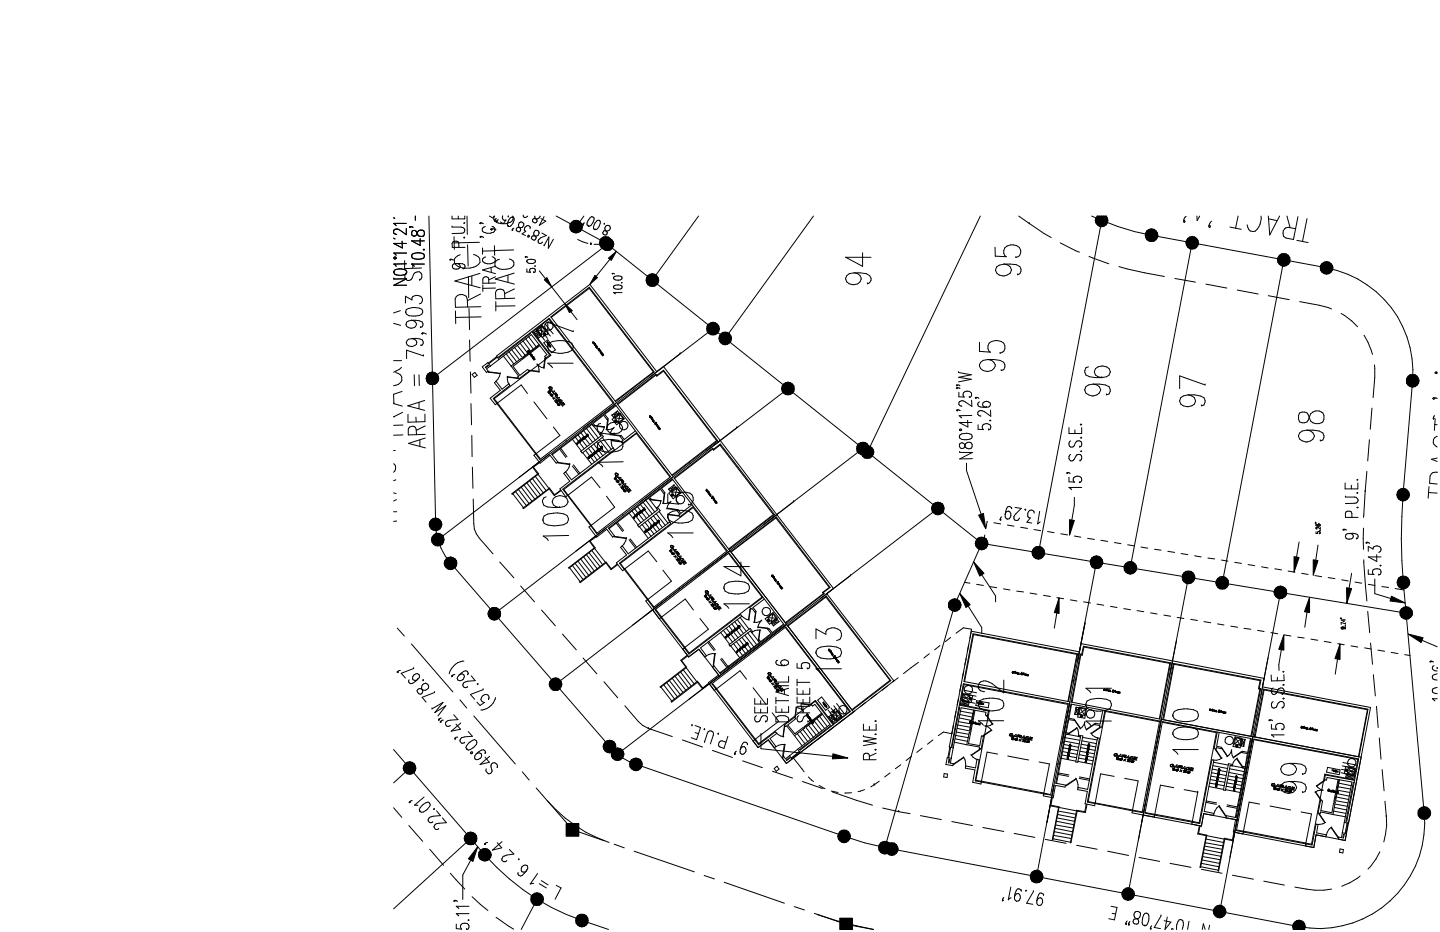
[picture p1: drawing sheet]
<svg xmlns="http://www.w3.org/2000/svg" width="432mm" height="279mm" viewBox="0 0 432 279" stroke-linecap="round" stroke-linejoin="round" font-family="sans-serif">
<g fill="none" stroke="#000" stroke-width=".3">
<path d="M118 65.3l.4 .2M118 71.4l.4 .2M118.2 77.1h.5v.5h-.5zM120.6 72.3l.1 2-2.7-1.3h3.8M121.3 78.1v2.4l5.1-.2M121.8 67h-3.8l.8 .6M121.8 68.5v1.9a3.8 3.8 0 0 0-3-1.7l-.6 .2-.2 .9 1 .5M121.9 79.1l-3.8 .1 .7 .6M121.9 75.9h-3.8l.7 .6M122.9 67.9l.2 .2-.2 .1-.1-.1zM122.9 67.9l1 .3M123.4 76.9h.1"/>
<path d="M123.6 76.2a3.7 3.7 0 0 1 3.5 0l.2 .7a1.84 1.84 0 0 1-2.2 .8l-1.5-.4-.2-.4zM123.6 69.3a.92 .92 0 0 0-.1 1 .92 .92 0 0 0 .9 .5l.5-.4a1.26 1.26 0 0 1 .9-1.4 1.26 1.26 0 0 1 1.5 .7 1.08 1.08 0 0 1-.9 1.2 1.08 1.08 0 0 1-1.3-.8l-.2-.6a.82 .82 0 0 0-1.3-.2zM123.8 79v1.4M124.5 64.8v1.2M126 71.5v2.1l-2.6-1.4h3.9M127.1 74.7l.2 .1h-.4M127.3 79.2h-3.9l.8 .6M128.6 64.8l2 92.4 .2 2.3 .5 2.3M134.9 77.9l.1-.2 .2 .2zM135 77.7l1 .3M135.6 68.1h.1M135.6 68.1l3.3 .1a.88 .88 0 0 1 .5 .8 .88 .88 0 0 1-.5 .9l-3.3 .1"/>
<path d="M135.6 64.8v.8h3.8v-.8M135.8 79.3a1.43 1.43 0 0 1 2.2 .5 1.22 1.22 0 0 1-1.2 .9 1.22 1.22 0 0 1-1.2-.9zM136.1 71l.1 3.8M136.9 79l1.8 .1 .6 .2a.78 .78 0 0 1-.4 1.3M137.4 64.8v.8M137.6 74.2l-.2-1.6a1.22 1.22 0 0 0-1.8 .4v1.2h3.8M139.2 71l.2 .2-.2 .2-.2-.2M139.2 66.7l.2 .1-.4 .1M140 64.8l.1 5.5M140.2 73.4l.2 6.4M142 76.3a1.86 1.86 0 0 1 1.7 1 1.86 1.86 0 0 1-.2 1.9 5.7 5.7 0 0 1-6.8 .1l-.4-.5a1.93 1.93 0 0 1 1.7-2.4M143.8 72.6l-7.7 .2"/>
<path d="M143.8 67l.2-.2 .3 .2zM144 66.8l.9 .3M144.1 70.9l.9 .3M144.1 70.9l.2 .1-.2 .2-.2-.2zM144.7 74.3v1.9M145.5 67.9a.97 .97 0 0 0-.7 1.5 2.66 2.66 0 0 0 3.6-.3 .92 .92 0 0 0-.9-1.2M146.7 64.8l1.1 .6 .4-.6M147.1 68.7l.2-.1 .4 .1-.3 .3zM147.3 68.6l1.5 .3M147.6 77a.97 .97 0 0 1 .7 1.5 2.56 2.56 0 0 1-3.6-.3 1.01 1.01 0 0 1 .9-1.2M148.3 73.7v2.8M148.3 64.8l-.2 .3a1.87 1.87 0 0 0 2.2 2 3.7 3.7 0 0 0 3.5-1.3l-.1-1"/>
<path d="M148.3 66l.2 .2-.2 .1zM148.5 79.8l-3.8 1.1 3.9 1.1M148.5 75.2l-3.8 .1M148.8 65.5l-.5 .5M148.8 66.4l.3 .1zM149.4 65.9l-.6 .5M150.8 64.8h-.1a.81 .81 0 0 0 .1 1 .81 .81 0 0 0 .9 .2l-.7 1.1-1-.6M152.4 65h.1M152.4 64.8v.2M152.5 67.9h.1M152.7 77.6a1.44 1.44 0 0 1 1.5 1.4 1.44 1.44 0 0 1-1.4 1.5 3.6 3.6 0 0 1-4.4-.9 1.49 1.49 0 0 1 1.4-1.9M153 65.4l.4-.3 .6 .1a2.19 2.19 0 0 1-1.5 2.7l-.2-.1a2.02 2.02 0 0 1 .7-2.4z"/>
<path d="M153.6 68.9l.2-.1v.2l-.2 .1zM154 74.9l-5.7 .2M154.1 68.4l-.5 .5M155.7 66.8l.3-.2a.77 .77 0 0 1 1.1 .5 1.04 1.04 0 0 1-.5 1.1 1.04 1.04 0 0 1-1.2 0l-.5 .2-.1 .5a.74 .74 0 0 0 1.2 .4v-.8a1.19 1.19 0 0 1-.3-1.7zM156.9 64.8h.1M156.9 64.8l.4 .4 .9-.4M157.5 77h.2zM157.6 77l.6 .1M158 78.4h.1M158.1 78l1-.3a1.14 1.14 0 0 1 1.4 .7 1.64 1.64 0 0 1-2.5 0zM158.4 70.5l.4 .2-.3 .3h-.3zM158.9 68.6l.1-.4a.9 .9 0 0 0-1.4-.3 .9 .9 0 0 0 0 1.4l-1.1 .8 1.1 .5"/>
<path d="M160.3 69.3a.81 .81 0 0 1 1.3 .1 .81 .81 0 0 1-.4 1.2l-1.2 .1a.62 .62 0 0 0-.7 .8l.6 .5a.73 .73 0 0 0 .9-.8l-.2-.2a1.07 1.07 0 0 1-.3-1.7zM160.4 64.8v.4l.6 .7a.61 .61 0 0 1-.1 .7 .61 .61 0 0 1-.6 .2l-.4-.3a.59 .59 0 0 1-.2-.7 .59 .59 0 0 1 .7-.3l.7 .1 .6-.3 .3-.5M160.4 79.7v.1h-.1M162.5 69.9l1.3 .7-1.7 .7a1.19 1.19 0 0 0-.6 1.5 .78 .78 0 0 0 1.1-.1v-.1M163.2 73.7h.1M163.2 64.9l-1.5 2.7 2-1.3-1.5-.8M165.9 71.7l-1.5 2.7 .2-3.4-1.4 2.7M166.8 64.8l14.8 8 112.8 90.1M170.9 68h1.8l-1.8 .7zM170.9 67.2l1.8 .8h-1.8zM170.9 68.7l1.8-.7-1.3 1.3zM171.4 66.6l.6-.4 .7 1.8z"/>
<path d="M171.4 66.6l1.3 1.4-1.8-.8zM172 66.2l.7-.2v2zM172.7 68l-.7 1.7-.6-.4zM172.7 68v1.9l-.7-.2zM172.7 68l.8 1.7-.8 .2zM172.7 68l1.4 1.3-.6 .4zM172.7 68l1.8 .7-.4 .6zM172.7 68h2l-.2 .7zM172.7 68l1.8-.8 .2 .8zM172.7 66l.8 .2-.8 1.8zM173.2 71.8l3.1 1.2M173.5 66.2l.6 .4-1.4 1.4z"/>
<path d="M174.1 66.6l.4 .6-1.8 .8zM174.8 67.2l.1 .3h-.1zM175.1 64.8l-2.4 3.2M175.3 66.8l-.5 .5M176.4 67.8h.1M177 65.3l.4-.4 .5 .2a1.37 1.37 0 0 1-.3 1.9l-.4 .6-.8 .2a1.25 1.25 0 0 1 .1-1.9zM177.1 73.2h.1M177.2 73.2h.1M178.4 68.8h.1M178.9 66.3l.3-.3 .6 .1a2.15 2.15 0 0 1-1.4 2.7l-.3-.1a1.95 1.95 0 0 1 .8-2.4zM179.7 72.8h1.9l-1.7 .8zM179.9 72.1l1.7 .7h-1.9z"/>
<path d="M179.9 73.6l1.7-.8-1.3 1.4zM180.3 71.5l.6-.5 .7 1.8zM180.3 71.5l1.3 1.3-1.7-.7zM180.3 73.2h1.8l-1.8 .7zM180.3 72.5l1.8 .7h-1.8zM180.3 73.9l1.8-.7-1.3 1.4zM180.8 71.9l.6-.4 .7 1.7zM180.8 71.9l1.3 1.3-1.8-.7zM180.8 74.6l1.3-1.4-.7 1.8zM180.9 71h.7v1.8zM181.1 67h.2l-.2 .2M181.2 73l-3.1 .2"/>
<path d="M181.4 71.5l.7-.2v1.9zM181.6 72.8l-.7 1.8-.6-.4zM181.6 72.8v2l-.7-.2zM181.6 72.8l.8 1.8-.8 .2zM181.6 72.8l1.4 1.4-.6 .4zM181.6 72.8l1.8 .8-.4 .6zM181.6 72.8h2l-.2 .8zM181.6 72.8l1.8-.7 .2 .7zM181.6 72.8l1.4-1.3 .4 .6zM181.6 71h.8l-.8 1.8zM181.6 67.8a.86 .86 0 0 1 1.2-.1l.2 .5a1.31 1.31 0 0 1-1.9 1l-.3 .7 .6 .5a.57 .57 0 0 0 .6-.2 .57 .57 0 0 0-.1-.7l-.5-1zM182.1 73.2v1.9l-.7-.1z"/>
<path d="M182.1 73.2l.8 1.8-.8 .1zM182.1 73.2l1.4 1.4-.6 .4zM182.1 73.2l1.8 .7-.4 .7zM182.1 73.2h2l-.2 .7zM182.1 73.2l1.8-.7 .2 .7zM182.1 71.3l.8 .2-.8 1.7zM182.1 73.2l-52.5 40.3M182.4 71l.6 .5-1.4 1.3zM182.5 77.4l2.3-2-1.5 2.7zM182.9 71.5l.6 .4-1.4 1.3zM182.9 77.7l-4.2 5.2M183.5 71.9l.4 .6-1.8 .7z"/>
<path d="M209.5 64.8l-13.9 19.2M243.9 64.8l-26.5 36.6M258.7 75.8v4l-5.1-2.7h7.6M294 64.8l-33.9 70.8M298.4 74.1l.1 2.7 3.3 .2a1.83 1.83 0 0 1 .2-3.3 2.56 2.56 0 0 1 4.1 2.1l-.4 .8-1.1 .6M301.1 79.2l3.6 .1 1.1 .6a1.52 1.52 0 0 1-.7 2.5M304.6 77.2h.1M305.5 64.8l3.1 2.2M308.6 67h.1M308.6 67l6.6 4.2M317.9 72.8l5.8 2.8M326.6 76.9l5.9 2.2"/>
<path d="M327.3 64.8l3.1 1.2M328.4 66h2l-1.8 .8zM328.6 65.4l1.8 .6h-2zM328.6 66.8l1.8-.8-1.4 1.4zM329 64.8h.8l.6 1.2zM329 64.8l1.4 1.2-1.8-.6zM329.8 64.8h.6v1.2zM330.4 66l-.8 1.8-.6-.4zM330.4 66v2l-.8-.2zM330.4 66l.6 1.8-.6 .2zM330.4 66l1.3 1.4-.7 .4zM330.4 66l1.7 .8-.4 .6z"/>
<path d="M330.4 66h1.8l-.1 .8zM330.4 66l1.7-.6 .1 .6zM330.4 66l1.3-1.2 .4 .6zM330.4 64.8h.5l-.5 1.2zM330.4 66l-19 99.7M330.4 66l4.8 1.9 5 1.5 5.1 1.1 52.5 9.8a31.8 31.8 0 0 1 25.8 33.8l-2.9 34.2a156.7 156.7 0 0 0 .1 26.3l6.3 69.2a31.7 31.7 0 0 1-37.5 34l-124.3-23.7M330.9 64.8h.8l-1.3 1.2zM335.5 79.9l7.7 1.9 6 1.1M343.4 70.5h1.9l-1.7 .8zM343.6 69.8l1.7 .7h-1.9zM343.6 71.3l1.7-.8-1.4 1.4zM343.9 69.2l.7-.5 .7 1.8z"/>
<path d="M343.9 69.2l1.4 1.3-1.7-.7zM344.6 68.7l.7-.1v1.9zM345.3 70.5l-.7 1.8-.7-.4zM345.3 70.5v1.9l-.7-.1zM345.3 70.5l.7 1.8-.7 .1zM345.3 70.5l1.3 1.4-.6 .4zM345.3 70.5l1.7 .8-.4 .6zM345.3 70.5h1.9l-.2 .8zM345.3 70.5l1.7-.7 .2 .7zM345.3 70.5l1.3-1.3 .4 .6zM345.3 68.6l.7 .1-.7 1.8zM346 68.7l.6 .5-1.3 1.3z"/>
<path d="M355.2 66l.1 .5-.2 .2-.2-.3zM355.6 72.8h1.9l-1.7 .7zM355.7 64.9l-.7 .8-.1 .7M355.8 72.1l1.7 .7h-1.9zM355.8 73.5l1.7-.7-1.3 1.4zM356.2 71.5l.6-.5 .7 1.8zM356.2 71.5l1.3 1.3-1.7-.7zM356.8 71l.7-.1v1.9zM357.5 72.8l-.7 1.8-.6-.4zM357.5 72.8v1.9l-.7-.1zM357.5 72.8l.7 1.8-.7 .1zM357.5 72.8l1.3 1.4-.6 .4z"/>
<path d="M357.5 72.8l1.7 .7-.4 .7zM357.5 72.8h1.9l-.2 .7zM357.5 72.8l1.7-.7 .2 .7zM357.5 70.9l.7 .1-.7 1.8zM357.5 72.8l-18.6 97.4M358.2 71l.6 .5-1.3 1.3zM358.8 71.5l.4 .6-1.7 .7zM358.9 64.8l.1 1.3 .7-1.3M362.5 67.8l.3-.2 .2 .4-.4 .2zM363.3 66.3l-.8 1.5M368.8 68.1l3.4 .6M371.3 64.8l-.8 3.6"/>
<path d="M378.1 64.8a4.3 4.3 0 0 1-2.2 4.6 1.89 1.89 0 0 1-1.9-2M380.3 64.8l.4 5.6 3-5.6M380.5 65.6l2.4 .5M383 77.9h2l-1.8 .8zM383.2 77.2l1.8 .7h-2zM383.2 78.7l1.8-.8-1.4 1.3zM383.6 76.5l.6-.4 .8 1.8zM383.6 76.5l1.4 1.4-1.8-.7zM384.2 76.1l.8-.1v1.9zM385 77.9l-.8 1.8-.6-.5zM385 77.9v1.9l-.8-.1zM385 77.9l.7 1.8-.7 .1z"/>
<path d="M385 77.9l1.3 1.3-.6 .5zM385 77.9l1.8 .8-.5 .5zM385 77.9h1.8v.8zM385 77.9l1.8-.7v.7zM385 76l.7 .1-.7 1.8zM385 77.9l-18.5 96.9M385.7 76.1l.6 .4-1.3 1.4zM385.9 64.8l.9 3.4M386.3 76.5l.5 .7-1.8 .7zM388.9 72.1l3.4 .6M389.2 64.9l-1.3 6.9-2.2-.4a1.7 1.7 0 0 1-.9-1.9 1.7 1.7 0 0 1 1.5-1.3l2.2 .4M391.9 65.5l-1.3 6.9"/>
<path d="M396 79.6l1.8 .7h-1.9zM396.4 79l.7-.4 .7 1.7zM396.4 79l1.4 1.3-1.8-.7zM397.1 78.6l.7-.2v1.9zM397.8 78.4l.7 .2-.7 1.7zM398.5 78.6l.6 .4-1.3 1.3zM118 96.9l2.1 .6M118.1 83.7h.1M118.1 81.7h.1M118.1 83.7l3.8-.1-3.8 1.9h3.8M118.3 81a3.7 3.7 0 0 1 3.5 0l.1 .7a2.06 2.06 0 0 1-2.2 .9l-1.4-.5-.2-.4zM120.1 93.1l-2.1 .7"/>
<path d="M121.6 90.8v-2l1.9 1.1v-.6a1.78 1.78 0 0 1 3.2 .4 1.11 1.11 0 0 1-1 1.4M121.7 93.7h.1M121.8 92.8a5 5 0 0 1 4.7-.1l.2 .9a2.4 2.4 0 0 1-2.8 1.1h-1.2l-.8-.5-.2-.5zM121.9 96.6a1.77 1.77 0 0 1 3 .5 1.61 1.61 0 0 1-1.5 1.3 1.61 1.61 0 0 1-1.6-1.2zM122.1 81.5a1.33 1.33 0 0 0-.7 1.5 1.33 1.33 0 0 0 1.3 1.1l.7-.4 .6-1.5a1.44 1.44 0 0 1 2.2-.3 1.41 1.41 0 0 1-.4 2.1M123.4 96l2.4 .2 .8 .3a1.02 1.02 0 0 1-.5 1.7M125.8 84h.1M126.1 98.2h.1M126.4 100l.3-.2 .1 .2-.1 .2zM126.7 99.8l1.1 .4M136.6 93.2l.1 3.8M138.9 80.6h.1"/>
<path d="M140.5 83v6.2M140.6 92.5l.2 6.3M141.5 82.8v2.7M143.9 82l-7.5 2.2 7.6 2.1M144.1 88.1l-4 2.1M144.2 91.9l-7.6 .2-.1-2.4a1.89 1.89 0 0 1 1.8-1.4 1.89 1.89 0 0 1 1.8 1.4l.1 2.3M144.3 95l-7.6 .2M144.8 85.4v2M147.2 80.3l.1 1.3M148.6 86.4h-3.8M148.6 84.8l-3.8 .1v-1.2a.93 .93 0 0 1 1.1-.7l.5 .2 .2 .5v1.2M148.6 83l-2 .9"/>
<path d="M148.7 90.4v2.8M152.3 82.6v2M154.2 81.9l-5.7 1.8 5.8 1.5M154.3 86.6l-3 1.5M154.3 89.4l-5.6 .2-.1-1.9a1.4 1.4 0 0 1 1.3-1 1.4 1.4 0 0 1 1.4 1l.1 1.8M154.4 91.7l-5.7 .1M158 80.6v.9l1.1 .1-.2-.1a.72 .72 0 0 1 .3-1h1a.63 .63 0 0 1 .3 .7 .63 .63 0 0 1-.5 .5M158.9 99.8l.2 .2-9.4 7.2-.2-.2 15.2-11.6 19.4 25.3-22.2 17.1-1.3-1.7M159.4 99.4l5.4 7-1.1 1-.4-.6 .7-.5-4.7-6-12.2 9.4M160 81.7h.1M160.2 99.7l1.3 1.6M160.2 99.7l1.9 1.1"/>
<path d="M160.9 99.1l.6 2.2M160.9 99.1l-.7 .6M160.9 99.1l1.2 1.7M161.2 98.9l2.5 .5M161.2 98.9l1.1 1.5M161.7 81.2l1.9 2.4M161.9 98.4l2.3 3M162.5 97.9l-.2 2.5M162.5 97.9l-1.3 1M162.5 97.9l1.2 1.5M162.6 97.7l2.4 3.1M163.1 100l.4 .5"/>
<path d="M163.1 100h.4v.5M163.1 100l-.1 .4 .5 .1M163.2 83.9l.8-.7 1.4 2.8zM163.5 97.1l2.4 3M163.6 100l-.7 .5M163.7 99.4l-1.4 1M165.2 95l11.5-8.9 19.5 25.4-11.6 8.9zM165.3 95.2l11.4-8.8 19.2 25.1-11.4 8.7M165.4 86l3.9 5M169.3 91l2.3 2.1-.8 .6zM171.2 93.5l1.9 2.3M171.9 99.4h.1"/>
<path d="M171.9 99.4l-7.6-2.8v3.8M178.4 82.6l.8 .6-2.3 2.1zM183.6 82h.2l-.2 .1zM183.6 82l.6 .1M184 86.1h.1M184 83.4h.1M184.2 83l.9-.3a1.18 1.18 0 0 1 1.4 .5v.2a1.52 1.52 0 0 1-2.5-.2zM184.2 85.7l.9-.3a1.18 1.18 0 0 1 1.4 .5v.2a1.09 1.09 0 0 1-1.4 .6l-.9-.3-.2-.3zM186.4 84.7v.1M186.5 87.7h-2.5l.5 .4M193.7 84h1.9l-1.7 .8zM193.9 83.2l1.7 .8h-1.9z"/>
<path d="M193.9 84.8l1.7-.8-1.4 1.3zM194.2 82.6l.7-.4 .7 1.8zM194.2 82.6l1.4 1.4-1.7-.8zM194.9 82.2l.7-.2v2zM195.6 84l-.7 1.8-.7-.5zM195.6 84v1.9l-.7-.1zM195.6 84l.7 1.8-.7 .1zM195.6 84l1.3 1.3-.6 .5zM195.6 84l1.8 .8-.5 .5zM195.6 84h1.9l-.1 .8zM195.6 84l1.8-.8 .1 .8zM195.6 84l1.3-1.4 .5 .6z"/>
<path d="M195.6 82l.7 .2-.7 1.8zM196.3 82.2l.6 .4-1.3 1.4zM211.9 98.6h1.9l-1.8 .6zM212 97.8l1.8 .8h-1.9zM212 99.2l1.8-.6-1.4 1.3zM212.4 97.2l.7-.4 .7 1.8zM212.4 97.2l1.4 1.4-1.8-.8zM213.1 96.8l.7-.2v2zM213.8 98.6l-.7 1.7-.7-.4zM213.8 98.6v1.8l-.7-.1zM213.8 98.6l.7 1.7-.7 .1zM213.8 98.6l1.3 1.3-.6 .4z"/>
<path d="M213.8 98.6l1.8 .6-.5 .7zM213.8 98.6h1.9l-.1 .6zM213.8 98.6l1.8-.8 .1 .8zM213.8 98.6l1.3-1.4 .5 .6zM213.8 96.6l.7 .2-.7 1.8zM213.8 98.6l-82.5 63.2M214.5 96.8l.6 .4-1.3 1.4zM216.7 99.7l.7-.1v1.8zM217.4 99.6l.8 .1-.8 1.7zM218.2 99.7l.6 .4-1.4 1.3zM253.9 82.6a2.58 2.58 0 0 1 4.3 .8 2.36 2.36 0 0 1-2.3 2 2.36 2.36 0 0 1-2.3-2zM256.1 81.8l3.7 .2 1 .6 .4 .8v.6l-.4 .8-.7 .3"/>
<path d="M260.1 85.1h.1M298.9 80a2.66 2.66 0 0 1 4.4 .8 2.51 2.51 0 0 1-1.8 1.9 2.51 2.51 0 0 1-2.5-.7l-.5-.9zM305.1 82.4h.1M352.3 83.5l6.2 1.1M361.6 85.2l6.3 1.2M371 87l6.3 1.1M380.3 88.6l6.3 1.2M389.7 90.4l5.9 1.1 3.7 1.1M395.9 80.3h1.9l-1.8 .7zM396 81l1.8-.7-1.4 1.3zM397.8 80.3l-.7 1.7-.7-.4zM397.8 80.3v1.9l-.7-.2z"/>
<path d="M397.8 80.3l.7 1.7-.7 .2zM397.8 80.3l1.3 1.3-.6 .4zM397.8 80.3l1.7 .7-.4 .6zM397.8 80.3h1.9l-.2 .7zM397.8 80.3l1.7-.7 .2 .7zM397.8 80.3l1.3-1.3 .4 .6zM402.2 94l3.1 2.2 1.8 1.8M118 108.1h2.4M118.6 111.7a1.91 1.91 0 0 1 2 1.8 1.91 1.91 0 0 1-1.9 2l-.7 .2M120.4 110.2l-.7 .5-1.7 .9M120.6 117.3l-2.6 .9 .1 2.8M122.1 102.1a1.72 1.72 0 0 1 2.9 .4 1.59 1.59 0 0 1-1.6 1.4 1.59 1.59 0 0 1-1.6-1.3z"/>
<path d="M123.5 101.5l1.2-.1 2 .5 .2 1-.7 .7M124.2 112.4l.1 3.3M125.6 112.4l.1 3.2M126.2 103.6h.1M127 106.7h.1M127 106.7l-5.1-1.7v2.5M127.8 113.5h1.8l-1.7 .7zM127.9 112.7l1.7 .8h-1.8zM127.9 114.2l1.7-.7-1.3 1.3zM128.3 112.1l.6-.4 .7 1.8zM128.3 112.1l1.3 1.4-1.7-.8zM128.9 111.7l.7-.2v2z"/>
<path d="M129.6 113.5l-.7 1.7-.6-.4zM129.6 113.5v1.8l-.7-.1zM129.6 113.5l.8 1.7-.8 .1zM129.6 113.5l1.4 1.3-.6 .4zM129.6 113.5l1.8 .7-.4 .6zM129.6 113.5h2l-.2 .7zM129.6 113.5l1.8-.8 .2 .8zM129.6 113.5l1.4-1.4 .4 .6zM129.6 111.5l.8 .2-.8 1.8zM130.4 111.7l.6 .4-1.4 1.4zM140.8 101.9l.2 6.4M141.1 111.5l.1 6.4"/>
<path d="M141.6 112.3l.8-.6 .7 .8-.9 .6zM144.6 110l1.7-1.3 .8 1-1.2 .9 .5 .7-.5 .4zM145.5 110.1l.8-.6 .2 .1-.9 .6zM146.2 111.4l3.8 .5M146.4 108.9l2.5-2 .2 .2-2.5 2zM146.5 111.4v.2l3.5 .4M149.6 107.8l-.8-1 28.1-21.5 20 26.1 2.1-1.5 17 22.2M150 111.8l-.7 1.9-.7 .7M151 106.8l2.2 2.9M151.8 106.1l2.3 3M152.1 113l3.2 .4M152.1 112.8l.2 1.8 .6 1-5 3.9 1.1 1.5"/>
<path d="M152.1 112.9l3.3 .5M152.6 115.1l-2.1 1.6-1.7-2.4-.5 .4 1.7 2.3-3 2.4 1.5 1.9 .5-.3M152.6 105.4l2.3 3.1M153.2 109.7l3.1-2.3-.1 .6-2.4 1.8 2.1 2.7 2.3-1.8 .5 .6-3.1 2.2-.4-.5 .3-.2zM153.4 104.8l2.4 3.1M154.3 104.1l2.3 3.1M155.1 103.5l2.4 3M156 102.9l2.2 3M156.8 102.2l2.3 3M157.6 101.6l2.3 3M158.2 117.9l-1.9-2.5-7.1 5.4M158.2 105.5h.1"/>
<path d="M158.2 105.3v.2M158.2 105.5l.4 .1M158.4 105.3h.1M158.4 105.3h.3M158.4 105.6h.1M158.4 105.3l.2 .2M158.5 105.2h.1M158.5 100.9l2.3 3.1M158.5 105.2l.2 .1M158.5 111.1l3.1 .4M158.6 105.6h.1M158.6 105.5v.1"/>
<path d="M158.6 105.4h.1M158.7 105.4h.1M158.7 105.3h.1M158.7 111.1l3 .2M158.7 105.3v.1M158.8 106.1h.1M158.8 105.5l.1 .2-.1-.1M158.8 105.9l.4 .4h-.4zM158.8 105.7l-.3 .2M158.8 105.9l.3 .1M159.2 106.2h.1M159.2 106.3l.2 .4"/>
<path d="M159.2 106.3l.1 .5M159.3 106.3l.2 .4M159.3 106.3l-.3 .2M159.3 106.8h.6M159.4 106.7h.1M159.4 106.4l.1 .2M159.5 106.6h.1M159.5 106.7h.1M159.7 107.3h.1M159.7 107.2l.2 .4M159.7 107.2l.4 .1M159.8 107.2h.1"/>
<path d="M159.8 106.8l-.2 .4-.2-.4 .3 .4M159.9 107.4l.1 .1-.1-.1M159.9 107.2h.1M159.9 107.2l.2 .1M159.9 107.7l.2 .3M159.9 107.7l.3 .3M160 107.4l-.1 .2M160.1 107.3h.1M160.1 107.5l.2 .3-.2-.2M160.1 107.6l.2-.2 .1 .3M160.1 107.6l-.2 .1M160.2 107.4l.2 .4"/>
<path d="M161.6 103.3l-4.8 3.7M161.8 103.5l-5.4 4.1M161.9 103.6l-5.4 4.2M162.1 100.8l-.6 .5M162.6 101.2l1.7-1.3-1.7-2.4-1.7 1.3 2.4 3.2M163.1 102.8l1.2-.9 2.2 3-1.1 .8zM163.2 110.3l-.8-.1-1.4-1.1 .5 .8 .1 1.7M163.5 107.4l-.5 2.9M163.6 107.2l-.4 3.1M163.8 102.7l.4-.3v.3M164.1 102.4l.1 .3M164.2 102.7l.2 .1-.3 .2"/>
<path d="M164.3 104.2h.1M164.3 103l.2 .2M164.4 117.7h.1M164.4 102.9l.3 .2M164.4 117.7l.4 .2M164.5 103.5h.1M164.5 117.5h.1M164.5 102.9l-.3 .2 .1 .3M164.5 103.5l.2 .2M164.5 117.5l-.1 .2M164.5 117.5l.5 .2M164.6 117.5h.1"/>
<path d="M164.6 102.9a7.9 7.9 0 0 1 6.9 0l.4 .8v.5l-.4 .9a7.2 7.2 0 0 1-6.9 0l-.3-.9zM164.6 103.7h.2M164.6 103.4l.3 .1-.3-.2-.1 .3M164.6 117.5l.3 .2M164.6 116.2l.7 .8zM164.7 117.5h.1M164.7 117.5l.3 .1M164.7 117.5l.1 .4-.4-.2M164.7 117.2l-.4 .3M164.8 117.4h.1M164.8 116l.6 .1 .2 .3-.7-.4M164.8 103.8l.3 .3"/>
<path d="M164.8 117.4l.2 .3M164.8 116l-.2 .2M164.9 118.4l.9 .1M165 117.7h.1M165.1 103.6l-.3 .3M165.1 118.3v.2M165.1 116.5l.4 .3M165.2 118.2l-.2 .2 .2 .2 .3 .2 .2-.2M165.2 118.2l.5 .2M165.3 117.3h1.1M165.3 103.9l-.4 .2M165.4 118l-.6 .1"/>
<path d="M165.4 116.7l-.4 .3M165.4 117.2l.6 .7-.5-.7M165.7 118.6h.1M165.7 118.4v.2M166.1 119l-.1 .8M166.3 117.2l-.4 .8M166.4 117.9l.6 .8M166.4 119.5l-.7-.2 .8 .2M166.4 118l.3 1-.2-1.1 .4 .7M166.5 117.8l.6 .8M166.6 117.8l.5 .9M166.7 119.9h.1"/>
<path d="M166.7 119.9l.2 .2h-.5l.1 .3M166.7 119.9l.2 .1M166.7 117.8l-.7 .5M166.8 119.2h1M167 118.7h.1M167.1 118.7h.1M167.5 119.9l-.5-.8 .6 .8M167.7 119.9l.5 .1 .4 .3M167.8 119.1l-.4 .9M171.9 108.9h-7.6l1.4 1.3M177.8 102.7h.1M177.8 102.8h.1"/>
<path d="M177.8 102.7l.3 .3M177.8 102.8l.3 .2M177.8 102.7h.4M178.1 102.6l.1 .1M178.2 103l.4 .3M178.2 102.7v.2M178.2 103l.1 .5M178.3 102.9l.3 .4M178.3 103l.3 .2M178.3 103.5h.5l-.2 .4M178.4 103l-.3 .2M178.4 103.5l.2 .3-.1-.3"/>
<path d="M178.5 103.3h.1M178.6 103.3h.1M178.6 104h.1M178.7 103.9h.1M178.7 104h.1M178.7 103.9l.1 .2M178.7 103.9l-.1 .1M178.7 104l.1 .1M178.8 104.1h.1M178.8 104v.1M178.9 104.1h.1M178.9 104.2l.3 .3"/>
<path d="M178.9 104.3l.2 .3M178.9 104.3h.1M179 103.7l-.3 .2M179.1 103.8l-.3 .3M179.2 104l-.4 .1M179.2 104.1l-.3 .2M179.4 104.9h.1M179.4 104.7v.2M179.4 104.9l.3 .1M179.5 105h.1M179.5 105h.2M179.6 104.7h.1"/>
<path d="M179.6 104.7l.4 .6M179.6 104.7l.1-.1v.2M179.6 104.7l.1 .3M179.6 105.2l.3-.2 .2 .3M179.7 104.9h.1M179.7 104.6v.1M179.7 105h.1M179.7 104.7h.1M179.7 104.8h.1M179.7 104.7v.1M179.9 105.6h.5M179.9 105.2l-.1-.2 .3 .3"/>
<path d="M180 105.3h.1M180 105.5l.3 .3-.3-.2M180.1 105.3h.1M180.3 106h.1M180.3 106l.2 .3M180.3 106l.3 .3M180.3 106.1h.1M180.3 105.8h.2M180.4 105.8h.1M180.4 105.5l-.2 .4M180.4 105.8l-.1 .2M180.5 105.8l.3 .3"/>
<path d="M180.5 105.8l.2 .2M180.7 106.3l-.2 .1 .3 .3-.3-.4M180.7 106.3l.2 .2M180.7 106.3l.1 .2M180.7 106.3l.1-.1 .2 .2M189.9 116.8h.1M204 106h.1M204 106l-9.1 7M215.6 101.4h1.8l-1.7 .8zM215.7 100.8l1.7 .6h-1.8zM215.7 102.2l1.7-.8-1.2 1.4zM216.2 100.1l.5-.4 .7 1.7z"/>
<path d="M216.2 100.1l1.2 1.3-1.7-.6zM217.4 101.4l-.7 1.8-.5-.4zM217.4 101.4v2l-.7-.2zM217.4 101.4l.8 1.8-.8 .2zM217.4 101.4l1.4 1.4-.6 .4zM217.4 101.4l1.8 .8-.4 .6zM217.4 101.4h2l-.2 .8zM217.4 101.4l1.8-.6 .2 .6zM217.4 101.4l1.4-1.3 .4 .7zM234.4 116.5h1.9l-1.8 .8zM234.5 115.7l1.8 .8h-1.9zM234.5 117.3l1.8-.8-1.3 1.4z"/>
<path d="M235 115.1l.5-.4 .8 1.8zM235 115.1l1.3 1.4-1.8-.8zM235.5 114.7l.8-.1v1.9zM236.3 116.5l-.8 1.8-.5-.4zM236.3 116.5v1.9l-.8-.1zM236.3 116.5l.7 1.8-.7 .1zM236.3 116.5l1.4 1.4-.7 .4zM236.3 116.5l1.8 .8-.4 .6zM236.3 116.5h1.9l-.1 .8zM236.3 116.5l1.8-.8 .1 .8zM236.3 116.5l1.4-1.4 .4 .6zM236.3 114.6l.7 .1-.7 1.8z"/>
<path d="M236.3 116.5l-88 67.5M237 114.7l.7 .4-1.4 1.4zM286.8 116.3h.3l-.2 .2zM286.9 116.2l1 .3M286.9 115.4l.2 .2-.2 .1-.1-.1zM286.9 115.4l1 .3M287.4 111.7h.1M287.4 111.7l3.9 .7-3.9 .7 3.9 .6-3.9 .8M287.5 117.6v1.4h1.6a.95 .95 0 0 1 .2-1.6 1.2 1.2 0 0 1 1.5 0 1.2 1.2 0 0 1 .4 1.5l-.5 .2M290.7 119.1h.1M291.3 120l.1 1.8-1.8-1.2a1.23 1.23 0 0 0-2.1 .1v.5l.5 .5 .5 .1M292.4 119.3l.2-.2 .2 .2-.2 .2z"/>
<path d="M292.6 119.1l.9 .3M293.7 102.6v2.7l3.3 .3a1.81 1.81 0 0 1-.8-1.7 1.81 1.81 0 0 1 1.1-1.5 3.6 3.6 0 0 1 3.7 .5 1.91 1.91 0 0 1-1.1 3M294 108.6a2.66 2.66 0 0 1 4.5 .8 2.42 2.42 0 0 1-2.4 1.9 2.42 2.42 0 0 1-2.4-1.9zM296.2 107.8l3.7 .2 1.1 .6a1.5 1.5 0 0 1-.8 2.5M299.9 105.9h.1M300.2 111.1h.1M325.6 115.9a2.73 2.73 0 0 1 4.4 .9 2.42 2.42 0 0 1-2.3 1.9 2.42 2.42 0 0 1-2.4-1.9zM326.4 110l-.8 .2-.3 .9 .3 1.3 1.1 .5 3.7 .3M327.8 115.1l3.7 .3 1.1 .5 .3 1.4-.3 .8-.8 .3M328.5 110.5a3.1 3.1 0 0 1 4.1 0l.3 .8-.3 1.1a3.1 3.1 0 0 1-4.1 0l-.3-.8zM330.4 113.2h.1M331.8 118.4h.1"/>
<path d="M354.1 119.2a2.63 2.63 0 0 1 4.4 .9v.2a2.5 2.5 0 0 1-3.7 1.4l-.7-.5-.4-.9zM356.3 118.4h1.8l1.8 .3 1.1 .5 .4 1.4-.4 .8-.7 .3M361.4 115.4h.1M361.4 115.4l-7.7-2.7v3.8M409 100.5l1.2 2.1 1.4 3.7M412.2 109.4v3.8l-.5 6M421.7 114.1h1.9l-1.8 .8zM421.8 113.5l1.8 .6h-1.9zM421.8 114.9l1.8-.8-1.4 1.4zM422.2 112.8l.6-.4 .8 1.7zM422.2 112.8l1.4 1.3-1.8-.6zM422.2 115.5l1.4-1.4-.8 1.8z"/>
<path d="M422.8 112.4l.8-.1v1.8zM423.6 114.1v2l-.8-.2zM423.6 114.1l.7 1.8-.7 .2zM423.6 114.1l1.3 1.4-.6 .4zM423.6 114.1l1.8 .8-.5 .6zM423.6 114.1h1.9l-.1 .8zM423.6 114.1l1.8-.6 .1 .6zM423.6 114.1l1.3-1.3 .5 .7zM423.6 112.3l.7 .1-.7 1.7zM424.3 112.4l.6 .4-1.3 1.3zM429.6 119.5l.3-.3 .4 .3-.4 .2zM429.9 119.2l1.1 .3"/>
<path d="M430.3 111.8l.3-.3 .4 .3-.4 .2zM430.6 111.5l.4 .1M118 139l.6 .7v1l-.6 .9M118 135h.5M118 124.9l.3 .1M118 121l2.7 .8M118.2 120.8l-.2 .1M120.7 123.6l-2.7 1.4M120.8 130.4l-2.8 .1M120.8 127.4l-2.8 .1M124.7 125.1l.1 1.4M125.6 120.7v1.8"/>
<path d="M125.9 131.9v1.9M127.3 120.1l-5 1.6 5 1.3M127.4 124.1v2.3l-5.1 .2v-2.4M127.5 131.3l-5 1.6 5.1 1.4M127.5 130.2l-5.1 .2v-1.7a1.24 1.24 0 0 1 1.2-.9 1.24 1.24 0 0 1 1.2 .9l.1 1.6M127.5 127.7l-2.7 1.3M141.2 121l.2 6.3M141.5 130.6l.1 6.3M148.9 120.8l.2-.1-.9-1.2 17-13-5.4-7 4.8-3.8 19.3 25.2M149 121l11.6 15.1M149.2 120.8l11.6 15.2M149.2 120.8l-.2 .2"/>
<path d="M160.1 120.5l3.9 5.1M160.6 136.1l-.5 .4 1.6 2M160.8 136l-.2 .1M160.8 136.2l.2-.1 1 1.4M161.7 138.5l-2 1.5 1.5 2.1-7.7 5.9 .1 .2 7.9-6.1-1.6-2.1 1.9-1.3M161.7 138.5l.3 .4 2.9-2.4 1.9 2.4 .5-.4-1.9-2.4 19.2-14.7 16.5 21.5-22.2 17-1.8-2.3M164.7 136.1l-9.1 7.1M165.9 128l2 2.6-7.1 5.4M166.6 120.6l.2 .1M166.6 120.6l.3 .1M166.9 120.1h.1M167 120.3h.1"/>
<path d="M167 120.2h.1M167 120.2l.2 .2M167.1 138.6l3.8 .5M167.1 121.2l.8 .1M167.2 120.5h.1M167.2 120.4h.1M167.2 121.2h.1M167.2 121.2l.4-.1 .2 .4M167.2 120.5l-.6 .1M167.2 120.4v.1M167.2 121.2v.1M167.2 121.3l.4 .3"/>
<path d="M167.3 138.6v.2l3.6 .5M167.6 120.1l.3-.3 .7 .4M167.6 120.8l-.7 .1M167.6 121.1l.3 .1-.2 .4-.5-.3M167.6 120.1v.2M167.6 120.3l.6 .6M167.6 120.3l.6 .5M167.8 134.6l1.9 2.6M168.1 120.4l.3 .3M168.1 134.4l1.9 2.5M168.1 120.3l.4 .4M168.3 121.1l.4 .7-.5-.6"/>
<path d="M168.4 120.6l-.4 .3M168.6 120.9l.4 .6M168.6 120.8l.5 .6M168.6 120.9l-.4 .3M168.8 120.7l.5 .6M168.9 120.7l.4 .5M169 120.7l-.4 .2M169.8 132.3h.1M170.9 138.9l-.2 1.1-.5 .9-.8 .7M171.6 131.7l2.7 3.5M171.6 139.7l2 2.5M172 139.4l1.9 2.5"/>
<path d="M172.5 131l2.7 3.5M172.8 132.9l.2 .3 .2-.2M173 132.8l.2 .3M173.1 133.2h.1M173.1 132.7l.3 .3M173.3 130.4l2.7 3.5M173.4 132.5h.1M173.4 132.5l-.3 .3M173.5 132.5h.1M173.5 132.5v.1M173.5 132.6l-.3 .2zM173.8 132.2h.1"/>
<path d="M173.8 132.2l.1 .1M173.9 132.4h.1M173.9 132.3h.1M173.9 132.3l.1 .2M174 132.5h.1M174 132.1h.1M174 132.1l-.1 .3M174 132.1l-.2 .1M174 132.2l-.1 .1M174.2 132.2h.1M174.2 132.2l-.3 .1M174.2 129.7l2.7 3.6"/>
<path d="M174.2 132.2l-.2 .3M174.2 132.2l-.1 .2M174.3 131.7l.3 .4M174.6 131.6h.1M174.6 131.6l-.3 .2M174.7 131.6h.1M174.7 131.6v.1M174.7 131.7l-.3 .2M174.8 131.4h.1M174.8 135.7l2.7 3.5M174.8 131.4l.2 .3M174.8 131.8l-.4 .1"/>
<path d="M174.9 131.3h.1M174.9 131.5h.1M174.9 131.8l-.5 .1M175 131.2h.1M175 131.5h.1M175 129.1l2.7 3.5M175 131.2l-.1 .1M175.1 131.2h.1M175.1 131.2l-.2 .3M175.2 131.3h.1M175.2 131.3l-.2 .2M175.2 131.1l.1 .1"/>
<path d="M175.3 131.3h.1M175.3 131.3v.3h-.3h.2M175.3 131.3l-.3 .2M175.3 131.2l.2-.1-.2 .1M175.3 131.2l.1 .2 .3-.2M175.4 130.9l-.2 .2 .3-.2M175.6 135l2.7 3.6M175.6 130.8l.3 .3M175.7 130.7l.2-.1-.3 .3zM175.9 130.6h.1M175.9 128.4l2.7 3.6M175.9 130.7h.1"/>
<path d="M175.9 130.6l-.3 .4M175.9 130.7l-.2 .3M176 130.5h.1M176 130.6h.1M176.1 130.4h.1M176.1 130.6h.1M176.1 130.4l-.1 .1M176.1 130.9l-.4 .1M176.2 130.5l-.2-.1v.2M176.2 130.5l.2 .2h-.3M176.2 130.5l-.1 .1M176.3 130.5h.1"/>
<path d="M176.3 130.7l-.6 .3M176.3 137.2l.2 .4M176.3 130.5l-.2 .1M176.4 130.6h.1M176.4 137.1h.1M176.4 134.4l2.7 3.5M176.4 137.1h.3v.2M176.4 137.1l-.1 .1M176.6 137.1h.1M176.6 137.4l-.2 .1M176.7 137.2h.1M176.7 137.3h.1"/>
<path d="M176.7 127.8l2.7 3.5M176.7 137.3l-.3 .3M176.9 136.7v.4M176.9 137.1h.2M176.9 136.7h.2M177 136.7h.1M177 136.7h-.1M177 136.7l.2 .1M177.1 136.7h.1M177.1 136.6l.3 .2M177.2 136.8l-.1 .2M177.2 136.8l-.1 .3"/>
<path d="M177.2 133.8l2.7 3.4M177.2 136.5l.3 .2M177.4 136.8h.1M177.4 136.3l.1 .3M177.5 136.7h.1M177.5 136.7l-.1 .1M177.5 136.6h.1M177.5 127.2l-11.9 9.1M177.5 127.2l2.8 3.4M177.5 136.6v.1M177.7 136.1l.3 .3-.5-.1 .2 .4M178.1 135.9h.1"/>
<path d="M178.1 133.1l2.7 3.6M178.1 127.5l3.1 .4M178.1 135.9v.1M178.1 136h.1M178.1 135.8v.2M178.1 136.1h.1M178.2 136.1h.1M178.2 135.7h.1M178.2 135.7l-.1 .2M178.3 136.1h.1M178.3 135.7h.1M178.3 127.5l-.1 .2 3 .4"/>
<path d="M178.3 135.7l-.1 .4M178.3 135.8l-.2 .2M178.3 135.8h.1M178.3 135.8l-.1 .3M178.4 135.8h.1M178.4 135.8l.1 .1M178.5 135.9h.1M178.5 135.9l-.2 .2M178.5 135.9l-.3 .2M178.6 135.6l.4-.2zM178.9 132.5l2.7 3.5M178.9 135.2l-.3 .3"/>
<path d="M179 135.2h.1M179 135.3h.1M179 135.2l-.4 .3 .2 .2M179 135.2v.2M179.1 135.1l.1 .3M179.2 134h.1M179.2 135.5l-.5 .1M179.2 135.1h.1M179.2 135h.1M179.2 134.9h.1M179.2 134.9v.2M179.3 134.9h.1"/>
<path d="M179.3 134.9l-.1 .1M179.3 135.2h.2M179.3 134.9v.1M179.4 135h.1M179.4 135.2h.1M179.4 135l-.2 .1M179.5 135h.1M179.5 135l-.3 .1M179.5 135.2l-.2 .1M179.5 134.7l.1 .2M179.6 135h.1M179.6 135l-.1 .2"/>
<path d="M179.6 134.9l.1 .1 .3-.1-.3 .1M179.7 131.8l2.8 3.6M179.8 134.7l-.2 .2M179.8 134.5l.3 .3M179.9 134.6l.5-.1-.4 .1M180.1 126.9l-.7 .3-.3 .8 .3 1.4 1.1 .5 1.9 .2 1.8-.1M180.2 134.3h.1M180.2 129.9l.7 1-6.3 4.9-.4-.5 6.1-4.7M180.2 134.3l-.2 .1M180.3 134.3h.1M180.3 134.4h.1M180.3 134.3l-.4 .3"/>
<path d="M180.3 134.3l-.8 .5M180.3 134.4l-.4 .2M180.3 134.1h.1M180.3 134h.1M180.3 134v.3M180.4 134h.1M180.4 134l-.1 .1M180.4 134v.1M180.4 134.4h.2M180.5 134.4h.1M180.6 134.1h.1M180.6 134.4l-.2 .1"/>
<path d="M180.6 131.1l2.7 3.6M180.6 134.1l-.3 .2M180.6 134.1l.1 .1M180.7 134.2h.1M180.7 134.2l-.1 .2M181.3 127.8l-.7 1.7-.8 .7 .5 .4M181.7 128.8l1.7-.2 .8-.4-1.1 1.3-.1 .9M182.2 125.6l-.3 3.2M182.2 125.9h.2l-.5 3M182.3 127.4a2.7 2.7 0 0 1 4.4 .7v.3a2.57 2.57 0 0 1-2.4 1.7 2.57 2.57 0 0 1-2.4-1.6zM183 130.3l3.1 .4M183 130.1l2.9 .5"/>
<path d="M183.2 132.1l3.2 .4M183.3 131.8l.2 1.9 .5 .8M183.3 132l3.3 .4M183.5 124.5l.5 .6M183.6 125.7l2.3-1.8 1.3 1.7-2.3 1.7zM184.2 130h.1M184.3 125.9l.5 .7M184.4 125.3l2.5 .3M184.4 125.3l1 1.4M184.7 121.6l-3.3 2.6 1 1.4-.4 .2-1-1.3-3.1 2.4 .3 .5-.3 .3-.4-.5M184.8 126.1l-.5 .4M184.8 126.1l-.1 .4h-.4"/>
<path d="M184.8 126.1l-.4-.1-.1 .5M185.1 121.1l11.6-8.9 .2 .3 2.1-1.5 16.2 21.2-13.6 10.4zM185.2 123.2l.5 .7M185.2 123.2l-1.7 1.3M185.2 123.2l-1.2 1.9M185.3 121.2l11.4-8.8 .2 .4 2.1-1.5 15.9 20.8-13.4 10.3M185.7 123.9l-2.2 .6M185.7 123.9l-1.7 1.2M185.9 124.2l-.5 2.5M185.9 124.2l1 1.4M185.9 124.2l-1.5 1.1M186.4 132.5l.4 .8-.4 1.4a7.5 7.5 0 0 1-6.8 .1l-.4-.8"/>
<path d="M186.4 132.5a7.5 7.5 0 0 0-6.9 .2l-.3 1.3M186.4 132.4v.1M186.9 138.4l-7.7 .2 1.2 .8 .4 .6M186.9 125.6l-1.5 1.1M190.5 129.2l-3.3 2.5-.9-1.1-.4 .2 1 1.2-.4 .2 .4 .6 4-3.1M194.8 124.9h.1M194.8 125l.2 .1M194.9 124.8h.1M194.9 124.8l.3 .1M195 125.3l.3-.2 .3 .2-.2 .2M195.2 124.9l-.4-.1v.3h.3M195.2 125.1l.2 .4"/>
<path d="M195.2 125.1l.1 .5-.1-.4M195.3 125.7l.5-.1-.2 .5M195.4 125.5h.1M195.4 125.6l.3 .4M195.5 125.5h.1M195.5 125.2l.1 .2M195.6 125.4h.1M195.7 126.2h.1M195.7 126.1h.1M195.7 126.2l.3 .1M195.7 126.1v.1M195.8 126.3h.1"/>
<path d="M195.8 126.2h.1M195.8 126.2h-.1M195.8 126.2v.1M195.9 126.3h.1M195.9 126.5h.1M195.9 126.4l.2 .3-.2-.2M195.9 125.9l-.2 .3M196.1 126l-.3 .2M196.2 126.2l-.3 .1M196.3 126.2l-.4 .3M196.4 127h.1M196.4 126.9v.3h.3"/>
<path d="M196.4 127.1l.1 .1M196.5 126.9h.1M196.5 127.2h.1M196.5 126.9h.3M196.5 126.9l.2 .3M196.5 126.9l.2 .2M196.6 126.8h.1M196.7 127.2h.1M196.7 127.1h.1M196.8 126.9h.1M196.8 127h.1M196.8 126.9v.1"/>
<path d="M196.8 127.2l.1 .2M196.9 127.1l.2 .4M196.9 127.2l.2 .2M196.9 127.4l.1 .1M196.9 127.2l-.3 .2M196.9 127.4l.2 .1M197 127.5h.1M197 127.7l.3 .3-.3-.2M197.1 127.5h.1M197.3 128.1h.1M197.3 128.1l.2-.1 .2 .3M197.3 128.2l.5 .6"/>
<path d="M197.3 128.1l.1 .2M197.4 127.7l-.2 .4M197.4 127.7l-.5 .1M197.5 128.5l.2 .4M197.6 128.1l.2 .2M197.7 128.4l.2 .3M197.7 128.4l-.2 .2M197.8 128.4l.2 .2-.1-.2h-.2M206.9 139h.1M216 132.1l-2 1.5M216 132.1l16.9 22.2M221 128.2h.1"/>
<path d="M221 128.2l-9.1 6.9M256.9 134.5h1.8l-1.7 .7zM257 133.8l1.7 .7h-1.8zM257 135.2l1.7-.7-1.3 1.3zM257.4 133.1l.7-.4 .6 1.8zM257.4 133.1l1.3 1.4-1.7-.7zM258.1 132.7l.6-.1v1.9zM258.2 135.6h1.9l-1.8 .6zM258.3 134.8l1.8 .8h-1.9zM258.3 136.2l1.8-.6-1.4 1.3zM258.7 134.5l-.6 1.7-.7-.4zM258.7 134.5v1.9l-.6-.2z"/>
<path d="M258.7 134.5l.8 1.7-.8 .2zM258.7 134.5l1.4 1.3-.6 .4zM258.7 134.5l1.8 .7-.4 .6zM258.7 134.5h2l-.2 .7zM258.7 134.5l1.8-.7 .2 .7zM258.7 134.5l1.4-1.4 .4 .7zM258.7 132.6l.8 .1-.8 1.8zM258.7 134.2l.6-.4 .8 1.8zM258.7 134.2l1.4 1.4-1.8-.8zM258.7 136.9l1.4-1.3-.8 1.7zM258.7 134.5l-92.1 70.6M259.3 133.8l.8-.2v2z"/>
<path d="M259.5 132.7l.6 .4-1.4 1.4zM260.1 135.6v1.8l-.8-.1zM260.1 135.6l.8 1.7-.8 .1zM260.1 135.6l1.4 1.3-.6 .4zM260.1 135.6l1.8 .6-.4 .7zM260.1 135.6h1.9l-.1 .6zM260.1 135.6l1.8-.8 .1 .8zM260.1 135.6l1.4-1.4 .4 .6zM260.1 133.6l.8 .2-.8 1.8zM260.9 133.8l.6 .4-1.4 1.4zM287 122.9l.2 .1-.2 .2-.1-.2zM287 122.9l1 .2"/>
<path d="M287.7 131.1h.1M287.8 135.6h.1M287.8 135.6h3.8l-3.8 2 3.8-.1M287.8 128.7l.2-.1 .4 .3-.4 .2-.2-.1zM287.9 132.9a.92 .92 0 0 0-.2 1 .92 .92 0 0 0 .9 .6 1.46 1.46 0 0 0 1-1.5 1.05 1.05 0 0 1 1.7-.1 1.05 1.05 0 0 1-.5 1.6 1.37 1.37 0 0 1-1.6-1.3 .93 .93 0 0 0-1.3-.3zM287.9 130.4a4 4 0 0 1 3.4-.1l.2 .7a1.89 1.89 0 0 1-2.2 .8l-.8-.1-.6-.3-.2-.3zM289.8 138.9v2.2l4.4 13.1M290.2 126v2l-2.6-1.3h3.8M291.4 124.5l-3.8 .1 .8 .7M293.3 127.3v1.4l1.6 .1a.95 .95 0 0 1 .2-1.6 1.23 1.23 0 0 1 1.4 0 1.23 1.23 0 0 1 .4 1.4l-.5 .3M293.7 120.5a.81 .81 0 0 0-.3 1.3l.6 .2 1.7 .1M294.8 120.7a1.29 1.29 0 0 1 2.2 .5l-.2 .5a1.35 1.35 0 0 1-2.2-.4z"/>
<path d="M295.7 122.1h.1M296.4 128.9h.1M296.9 125.9l.2 .2h-.4M297 122.9l.1 1.9-1.9-1.4-1.2-.3-.6 .3-.2 .8 .4 .4 .5 .1M320.5 128.2v1.8h3.9v-1.8M321.1 136.2a1.03 1.03 0 0 0-.6 1.2 1.03 1.03 0 0 0 1 .8l.5-.4 .6-1a.99 .99 0 0 1 1.6-.3 1.24 1.24 0 0 1-.3 1.7M321.1 132.2a.97 .97 0 0 0-.5 1.2 .97 .97 0 0 0 1.2 .5l.2-.1a1.74 1.74 0 0 1 1.8-1.6 1.01 1.01 0 0 1 .6 .9 1.01 1.01 0 0 1-.6 .9M322.3 128.9v1.1M323.8 134h.1M323.9 138.2h.1M324.1 127.1l.3 .2-.3 .1-.2-.1M324.2 135.1l.2 .2h-.4"/>
<path d="M324.2 131.1l.2 .1h-.5M360.3 121.7h.1M389.7 129.8a2.66 2.66 0 0 1 4.4 .8 2.42 2.42 0 0 1-2.3 1.9 2.42 2.42 0 0 1-2.4-1.9zM389.7 123.8l-.3 .7v1.1l.3 .9a1.84 1.84 0 0 0 2.6-.5l.4-1.1a2.28 2.28 0 0 1 2-1.7 2.28 2.28 0 0 1 2.3 1.3v1.1a2.12 2.12 0 0 1-3.3 1.1l-.7-.5-.7-1.9a1.84 1.84 0 0 0-2.6-.5zM391.9 128.9l3.7 .3 1.1 .6 .3 1.3-.3 .8-.8 .3M395.9 132.2h.1M410.6 131.8l-.5 6.4M411.4 122.3l-.5 6.4M429.9 125.3v.3zM430.2 124.6l-.4 .9M430.2 127.3h.8M430.4 125.6l-.3 3.4"/>
<path d="M431 137.3l-1.7 .4 1.7 .6M431 130.8l-.8 .4-.3 .5a1.81 1.81 0 0 0 1.1 2.3M118 153.4h1M118 147.7l.8 .3M118.7 143.8l-.7 .3M118.9 149.8l-.9 .4M119 156.2l-1 .1M128.7 157.2h1.9l-1.7 .7zM128.9 156.5l1.7 .7h-1.9zM128.9 157.9l1.7-.7-1.3 1.4zM129.3 155.9l.6-.5 .7 1.8zM129.3 155.9l1.3 1.3-1.7-.7z"/>
<path d="M129.3 158.6l1.3-1.4-.7 1.7zM129.9 155.4l.7-.1v1.9zM130.6 157.2v1.9l-.7-.2zM130.6 157.2l.7 1.7-.7 .2zM130.6 157.2l1.3 1.4-.6 .3zM130.6 157.2l1.7 .7-.4 .7zM130.6 157.2h1.9l-.2 .7zM130.6 157.2l1.7-.7 .2 .7zM130.6 155.3l.7 .1-.7 1.8zM131.3 159.9l.7 .1-.7 1.8zM131.3 155.4l.6 .5-1.3 1.3zM131.9 155.9l.4 .6-1.7 .7z"/>
<path d="M141.6 140l.2 6.4M141.9 149.6l.3 9 .6 1.4 1 1.4 4 4.6M153.8 148l3.2 4.2M154.6 147.4l3.2 4.2M155.4 146.7l3.3 4.3M156.3 146.1l3.2 4.2M157.1 145.5l3.3 4.1M158 144.8l3.2 4.2M158.8 144.2l3.3 4.1M159.7 143.5l3.2 4.2M160.5 142.8l3.2 4.3M161.4 142.2l3.2 4.2"/>
<path d="M162.8 156h.1M163.2 154.7a7.8 7.8 0 0 1 6.8-.2l.4 .9-.3 1.3a8 8 0 0 1-6.9 .2l-.4-.9zM163.7 148.9l-.6 .4-.5 .8 .5 1.4 1.1 .5 3.6 .1M165.9 149.4a2.84 2.84 0 0 1 4 0l.4 1.1a2.65 2.65 0 0 1-4.4 .9l-.3-.9zM167.8 152.1h.1M168.1 146.9l-1.8 1.4-1.5-2-8 6 .2 .2 7.7-5.9 1.5 2 2-1.5M169.1 141.9l.5-.4 1.8 2.3 12.4-9.5 .4 .5-15.5 11.8 1.5 1.9-.5 .4-1.8-2.3 3-2.3zM170.2 148.5l6.9 9.1M170.3 148.4l7 9.1M170.3 148.4l-.1 .1M177.1 157.6l-.5 .4 2.3 3 3-2.3 1.8 2.3 .5-.4-1.7-2.3 19.1-14.7 16.5 21.5-22.2 17-1.8-2.4M177.2 157.7l.2-.1 1.7 2.3"/>
<path d="M177.3 157.5l-.2 .1M179.9 146.2l-2.5-3.2-7.1 5.4M181.7 158.3l-9.1 7M181.9 148.8l2.4 3.3-7 5.4M184.3 143.6l.3 .2M184.5 143.1h.1M184.5 142.1l.6 .7M184.6 143h.1M184.6 143.8h.1M184.6 143.4l.1 .4-.5-.3M184.6 143l-.4 .4M184.6 141.9h.4"/>
<path d="M184.7 143.7h.1M184.7 143.3l.1 .1M184.7 143.5h.1M184.7 156.8l2 2.5M184.7 143.3l.1 .2-.3-.1M184.7 144.3l.9 .1M184.9 144.2h.1M184.9 144.2l.3 .4 .3-.1v-.2l-.4-.3-.3 .3 .5 .3M185 142.3l.3 .4M185 141.9l.4 .4M185 144.1h.3M185 141.9l-.3-.1-.2 .5 .6 .6"/>
<path d="M185 141.9l.4 .3M185 142.4l.3 .3M185.1 156.5l1.9 2.6M185.1 143.1l1.1 .1M185.2 143.8l-.6 .1M185.3 142.6l-.4 .2M185.3 143.1l.5 .7M185.3 143l.6 .8M185.9 144.8l-.1 .8M186.2 143.1l-.4 .8M186.2 143.8l.6 .7M186.3 143.8l.6 .8 .1-.2"/>
<path d="M186.3 145.3l-.8-.2 .7 .3M186.4 143.7l.6 .7M186.4 143.6l.6 .8M186.4 146.4l.2 .2M186.4 146.4l.3 .2M186.5 143.7l-.7 .5M186.5 144.9l-.2-1.1 .2 1.1M186.6 145.7l.1 .3M186.6 145.8h.1M186.6 145h1.1M186.7 146h.1M186.7 145.8h.1"/>
<path d="M186.7 146h-.5l.2 .2-.2-.1M186.8 154.5h.1M186.8 146.1l.2 .1M186.8 144.9l.6 .8-.6-.7M186.9 146.1h.1M186.9 146.1l.1 .1M186.9 147.1l.8 .1M187 146.2h.1M187 147.1h.1M187 147.1l.5-.2 .1 .4M187 146.2v.2h-.6M187 147.1l.4 .3"/>
<path d="M187 147.1l.2 .2M187.4 146.6l-.7 .2M187.4 146.9l.3 .3-.4 .2M187.6 145l-.4 .9M187.7 145.7l-.2 .1v.3l.5 .6-.5-.7M187.7 145.7l.3 .1M187.7 145.7l-.2 .1M188 145.8l.3 .3M188 146.2l.3 .4M188 147l.6 .7M188.1 147l.5 .6M188.2 146.4l-.3 .3"/>
<path d="M188.3 146.1h.1M188.4 146.7l.4 .6M188.5 146.7l.4 .6M188.6 153.8l2.7 3.6M188.6 146.6l.5 .6M188.7 146.5l.5 .7M188.8 146.6l-.8 .5M189.5 153.2l2.7 3.5M189.8 155.1l.2 .3 .2-.2M190 154.9l.2 .4M190 155.3l.1 .1M190.1 155.4h.1"/>
<path d="M190.2 155.1l-.1 .3M190.3 152.6l2.7 3.4M190.4 154.7l-.2 .2M190.5 154.7h.1M190.5 154.7l-.3 .2 .2 .3M190.5 154.7l-.3 .3M190.5 154.8l-.3 .2M190.8 154.4h.1M190.9 154.6h.1M190.9 154.3h.1M190.9 154.5l.1 .2M190.9 154.3h-.1"/>
<path d="M191 154.7h.1M191 154.3h.1M191 154.3l-.2 .2 .3-.2M191 154.3l-.1 .3M191 154.3v.1M191.1 154.3h.1M191.2 154.3h.1M191.2 157.5l6-4.7-.3-.5 .3-.2 .8 1-6.4 4.9zM191.2 154.3l-.2 .4M191.2 154.4l-.1 .2M191.2 151.9l2.7 3.5M191.3 153.9l.3 .4"/>
<path d="M191.4 153.8h.2l-.3 .2zM191.6 153.8h.1M191.7 153.8h.1M191.7 153.8l-.3 .3 .5-.1M191.7 153.8l-.4 .3M191.7 157.8l2.7 3.6M191.8 153.6l.1 .3M191.9 153.4h.1M191.9 153.6h.1M191.9 153.7h.1M191.9 153.4h.2M191.9 153.4v.3"/>
<path d="M192 151.2l2.7 3.6M192.1 153.5h.1M192.1 153.5h.2M192.1 153.5l-.2 .2M192.2 153.3l.2-.2-.2 .1 .2 .4M192.3 153.5h.1M192.3 153.5v.3h-.3M192.3 153.7l-.1 .1M192.5 153.2l-.2 .2M192.5 157.2l2.7 3.6M192.7 153.4l-.3 .2M192.7 153.3l-.3 .3"/>
<path d="M192.9 152.8l-.3 .3 .4-.2M192.9 150.6l2.7 3.5M193 152.8h.1M193 152.9h.1M193 152.8l-.5 .2 .3 .3M193 152.9l-.4 .3M193 152.8v.1M193 152.6h.1M193 152.7h.1M193 152.6v.2M193.1 152.6h.1M193.1 153.1l-.4 .1"/>
<path d="M193.1 153l-.4 .1M193.2 152.7h.1M193.2 152.7l-.2 .1M193.2 152.7l.2 .2h-.3M193.3 152.7h.1M193.4 152.8l-.1 .1M193.4 156.5l2.7 3.6M193.5 159.3h.1M193.5 159.3l-.3 .1M193.6 149.9l2.7 3.6M193.6 159.6l-.1 .1M193.7 159.3h.1"/>
<path d="M193.7 159.3l-.4 .1 .2 .3M193.7 159.3l-.1 .3M193.7 159.4l-.1 .2M193.9 159.3h.1M194 158.8h.1M194 159.3h.1M194 158.8l-.2 .2 .2 .3M194 158.8h.1l-.1 .5M194.1 158.8l-.3 .3M194.1 158.8l.2 .2M194.1 159.1l-.1 .2M194.2 158.7l.3 .2"/>
<path d="M194.2 156l2.7 3.4M194.3 159h.1M194.3 158.9v.1M194.4 159h.1M194.4 158.9h.1M194.4 158.9h.2M194.4 158.9v.1M194.5 158.9h.1M194.5 149.4l2.7 3.4M194.5 149.4l-11.9 9.1M194.6 158.8h.1M194.6 158.9h.1"/>
<path d="M194.6 158.8l-.2-.3 .6 .1-.5-.1 .2 .3M194.6 158.8v.1M194.6 158.8l-.2 .2M194.6 158.2l.3 .4M195.1 158.1h.1M195.1 158.1l.1 .1M195.1 149.7l3.1 .4M195.1 155.3l2.7 3.5M195.2 158.2h.1M195.2 157.9h.1M195.2 158.2v.1M195.2 157.9l.1 .2"/>
<path d="M195.2 157.9l-.1 .2M195.2 158.3h.1M195.2 149.7v.2l3 .3M195.4 158h.1M195.4 158l-.2 .2M195.4 158.2l-.2 .1M195.4 158l.1 .1M195.5 158.1l-.1 .1M195.6 157.6l.2 .3M195.9 157.4h.1M195.9 157.4l-.2 .1M195.9 154.6l2.7 3.6"/>
<path d="M196 157.4h.1M196 157.5h.1M196 157.2h.1M196 157.4l-.4 .2M196 157.4l-.3 .3 .5-.1-.5 .1M196 157.5l-.2 .1M196 157.2l.3 .4M196.2 157.2h.1M196.2 157.2l.1 .1M196.2 157.1v.1M196.3 157.3h.1M196.3 157.1h.1"/>
<path d="M196.3 157.1l-.1 .1M196.3 157.4h.1M196.4 157.1h.1M196.4 157.1h.2M196.4 157.1l-.1 .2M196.5 157.1h.1M196.5 157.3h.1M196.5 157.3l-.2 .1M196.5 157l.3-.3-.3 .2 .1 .2M196.6 157.1l-.3 .3M196.6 157.1l-.1 .2M196.6 157.1l.2 .1"/>
<path d="M196.8 154l2.7 3.5M196.9 156.9l-.3 .2M196.9 157l-.2 .2 .3-.1M197 156.5l-.1 .1 .2 .4M197.1 156.6h.1M197.2 156.5h.1M197.3 156.5h.1M197.3 156.4h.1M197.3 156.3v.1M197.3 156.5l-.4 .2M197.3 156.4l.1 .1M197.4 156.5h.1"/>
<path d="M197.4 156.2h.1M197.4 156.2l-.1 .1M197.4 156.6l-.5 .1M197.4 156.5h.2M197.5 156.3h.1M197.5 156.3l-.6 .5 .5-.1M197.6 156.3h.1M197.6 156.3v.2M197.6 156.3l-.2 .2M197.6 153.3l2.7 3.6M198.2 150l-.2 .9-1 1.3M198.7 151l1.7-.2 .8-.4-1 1.3-.2 .9"/>
<path d="M199.2 147.8l-.4 3.2M199.2 148l-.2 3M200 152.3l2.9 .5M200 152.5l3.1 .4M200.2 155.2h.1M200.2 148.1v2.7l3.3 .3a1.98 1.98 0 0 1-.6-2.3 1.98 1.98 0 0 1 2.1-1.2 2.24 2.24 0 0 1 2.9 2.4l-.7 1.1-.8 .3M200.2 154.2l3.4 .4M200.2 154.3l3.3 .3M200.3 154l-.1 .9 .7 1.7M200.5 146.6l.5 .7M200.6 147.8l2.3-1.7 1.3 1.6-2.4 1.8zM200.7 153.8a7.2 7.2 0 0 1 6.8 0l.4 .8-.4 1.4a7.2 7.2 0 0 1-6.8 0l-.5-.8v-.6z"/>
<path d="M200.8 142.9l-10-12.9-21.7 16.7 1.1 1.6h-.2M201.3 148.1l.5 .7M201.4 147.5l2.6 .2M201.4 147.5l1 1.3M201.8 143.8l-3.4 2.6 1 1.3-.3 .3-1.1-1.4-3.2 2.5 .4 .5-.3 .3-.4-.5M201.8 148.3l-.5 .4M201.8 148.3v.4h-.5M201.8 148.3l-.4-.1-.1 .5M202.1 143.3l11.6-8.9 .3 .3 2-1.6 16.2 21.2-13.6 10.5zM202.1 145.4l.5 .7M202.1 145.4l-1.6 1.2M202.1 145.4l-1.1 1.9"/>
<path d="M202.3 143.4l11.4-8.8 .3 .4 1.9-1.6 16 20.9-13.5 10.3M202.6 146.1l-2.1 .5M202.6 146.1l-1.6 1.2M202.9 146.4l1.1 1.3M202.9 146.4l-.5 2.4M202.9 146.4l-1.5 1.1M204 147.7l-1.6 1.1M206.4 151.4h.1M207.5 151.3l-3.4 2.6-.8-1.2-.4 .3 1 1.2-.4 .2 .4 .5 4-3.1M207.9 159.8h-7.7l1.6 1.4M211.8 147.1h.1M211.8 147.1l.2 .2"/>
<path d="M211.8 147.1v.1M211.8 147.2l.3 .1M211.9 146.9h.1M211.9 146.9l.6 .7M211.9 146.9l-.1 .2M211.9 146.9l.3 .2M212 147h.1M212.3 147.2l-.3 .3M212.3 147.8h.6l-.3 .4M212.4 147.7h.1M212.4 147.7l-.2-.4 .1 .5M212.4 147.7l-.1-.4v.5"/>
<path d="M212.4 147.4l.1 .2M212.4 147.8l.3 .4M212.5 147.7h.1M212.5 147.6h.1M212.5 147.4v.1M212.5 147.6v.1M212.7 148.3h.1M212.7 148.3h.2M212.8 148.4h.1M212.8 148.3h.1M212.8 148.4l.2 .1M212.9 148.3l-.1 .1"/>
<path d="M212.9 148.3v.2M212.9 148.5h.1M212.9 148l-.2 .3M213 148.2l-.2 .1M213.2 148.3l-.3 .2M213.3 148.4l-.4 .2 .2 .2M213.4 149.3v-.2v.3h.3M213.5 149.1h.1M213.5 149.1l.3-.1v.2M213.5 149.1l.2 .3M213.6 149h.1M213.7 149.4h.1"/>
<path d="M213.7 149.3h.1M213.7 149h.1M213.7 149l.1 .1M213.8 149.2h.1M213.8 149.1h.1M213.9 149.3l.2 .4M213.9 149.9h.5l-.2 .4M214 149.9l.2 .3M214 149.3l-.4 .2M214 149.7h.1M214 149.7l-.2-.3 .3 .3M214 149.4l.1 .2"/>
<path d="M214 149.9l.3 .3M214.1 149.6h.1M214.1 149.7h.1M214.3 150.3h.1M214.3 150.4h.1M214.3 150.3h.4M214.3 150.4l.2 .2M214.3 150.3v.1M214.5 150.2l.2 .1M214.5 150.7l.2 .3M214.7 150.3v.2M214.8 150.5l.3 .3-.3-.3"/>
<path d="M214.9 150.8l-.2-.2 .2 .3M214.9 150.5l-.4 .3M232.9 154.3l-1.9 1.5M232.9 154.3l17 22.1-2 1.6 20.2 26.1-32.3 24.8M238 150.4h.1M279.3 152.4h2l-1.8 .8zM279.5 151.7l1.8 .7h-2zM279.5 153.2l1.8-.8-1.4 1.4zM279.9 151l.6-.3 .8 1.7zM279.9 151l1.4 1.4-1.8-.7zM280.5 150.7l.8-.2v1.9zM281.3 152.4l-.8 1.8-.6-.4z"/>
<path d="M281.3 152.4v1.9l-.8-.1zM281.3 152.4l.6 1.8-.6 .1zM281.3 152.4l1.3 1.4-.7 .4zM281.3 152.4l1.7 .8-.4 .6zM281.3 152.4h1.8l-.1 .8zM281.3 152.4l1.7-.7 .1 .7zM281.3 152.4l1.3-1.4 .4 .7zM281.3 150.5l.6 .2-.6 1.7zM281.3 152.4l-96.1 73.7M281.9 150.7l.7 .3-1.3 1.4zM293.5 154.4l1.4-.5 .7 4.6zM296.1 156.4l-.4 1.9"/>
<path d="M298 156.7l2.1 .4M300.1 155.6l-.1 .4zM300.3 154.9l-.4 .9M301.6 153.7l.7-.5 .6 .3a1.32 1.32 0 0 1-.7 2.1h-.2a1.32 1.32 0 0 1-.4-1.9zM302.1 157.4l1.9 .3M303.4 152.5h.1M303.4 152.5l-.1-.4-.4-.2-.7 .1-.4 .4-.4 1.8M304.4 152.1l1.8 .3-1.6 1.6a1.24 1.24 0 0 0-.2 2h.8l.4-.7M306.1 158.1l2 .3M307.3 152.7l.3 .1-.2 .2M310 158.8l2.1 .3M310.1 153.8a.92 .92 0 0 0-.6-.9 .92 .92 0 0 0-1.1 .4l-.2 .5v1l.3 .4 .4 .1-1 1.2 1.5 .3"/>
<path d="M311.7 153.3l-.5 3.8 .7-.6M314.1 159.3l2 .4M320 141.6l.2 .2-.2 .2-.1-.2zM320 141.6l.9 .4M320.5 143.1v1.3l1.7 .1a1.03 1.03 0 0 1-.3-1.3 1.03 1.03 0 0 1 1.4-.5l.6 .2a.95 .95 0 0 1 .5 1 .95 .95 0 0 1-.7 .8M320.7 155.8l1.5 .2-1.5 4.4zM322.2 149.1v2.4l-.8 4.5M323.7 144.7h.1M324.4 146.1h-3.9l.8 .7M394.5 156.8h.1M394.5 156.7v.1M394.5 156.7l.2 .1"/>
<path d="M394.6 159.4v.5h.5M394.8 157.1l-.2 .5 .9 .1M394.9 158.6h.1M395.1 159.9v-.4l.4-.2 .4 .3-.3 .4M395.1 157.2l.6-.1 .2 .4-.4 .2-.4-.2zM395.5 157.1h.1M395.5 157.7h.1M395.7 159h.1M395.9 158v.7l-.6-.5-.6-.1-.1 .4 .3 .1M402.7 158.8l.2-.1 .2 .1zM402.9 158.7l.9 .2M403.4 144.8v1.8h3.8v-1.8"/>
<path d="M403.4 149h.1M403.4 149h2.7a.94 .94 0 0 1 1.2 .9 .94 .94 0 0 1-1.2 1l-2.7 .1M404.7 159.9a2.11 2.11 0 0 1 2.5 .8l-.1 .7-.4 .1M405.2 145.5v1.1M405.4 155.1v-1.2l-.4-.6-.9-.1-.5 .3-.2 1.6h3.8M407 147.7h.2l-.2 .2-.2-.2M407 143.7l.2 .1h-.4M407.1 152l.1 .1h-.4M408.9 158.3v6.4M409.4 147.3h.1M409.4 147.3l-.5 7.8M409.9 141.3l-.5 6"/>
<path d="M418.8 148.3h1.9l-1.7 .7zM419 147.6l1.7 .7h-1.9zM419 149l1.7-.7-1.3 1.3zM419.4 147l.6-.4 .7 1.7zM419.4 147l1.3 1.3-1.7-.7zM419.4 149.6l1.3-1.3-.7 1.7zM420 146.6l.7-.2v1.9zM420.7 148.3v1.9l-.7-.2zM420.7 148.3l.8 1.7-.8 .2zM420.7 148.3l1.4 1.3-.6 .4zM420.7 148.3l1.8 .7-.4 .6zM420.7 148.3h2l-.2 .7z"/>
<path d="M420.7 148.3l1.8-.7 .2 .7zM420.7 146.4l.8 .2-.8 1.7zM421.5 146.6l.6 .4-1.4 1.3zM422.1 147l.4 .6-1.8 .7zM428.4 147.7l2.6 .1M428.5 145.9l-.3 3.5M431 141.6a1.67 1.67 0 0 0-2.2 1.1l-.1 2.2 2.3 .2M129.4 161.8h1.9l-1.8 .8zM129.5 161l1.8 .8h-1.9zM129.5 162.6l1.8-.8-1.3 1.4zM130 160.4l.6-.4 .7 1.8zM130 160.4l1.3 1.4-1.8-.8z"/>
<path d="M130.6 160l.7-.1v1.9zM131.3 161.8l-.7 1.8-.6-.4zM131.3 161.8v1.9l-.7-.1zM131.3 161.8l.7 1.8-.7 .1zM131.3 161.8l1.4 1.4-.7 .4zM131.3 161.8l1.7 .8-.3 .6zM131.3 161.8h1.9l-.2 .8zM131.3 161.8l1.7-.8 .2 .8zM131.3 161.8l1.4-1.4 .3 .6zM131.3 161.8l.9 2.5 1.3 2.4 1.6 2.1 47.7 55 2.4 2.3M132 160l.7 .4-1.4 1.4zM133.2 168.8h1.9l-1.7 .8z"/>
<path d="M133.4 168.1l1.7 .7h-1.9zM133.4 169.6l1.7-.8-1.3 1.4zM133.8 167.6l.6-.5 .7 1.7zM133.8 167.6l1.3 1.2-1.7-.7zM134.4 167.1l.7-.1v1.8zM135.1 168.8l-.7 1.8-.6-.4zM135.1 168.8v2l-.7-.2zM135.1 168.8l.7 1.8-.7 .2zM135.1 168.8l1.4 1.4-.7 .4zM135.1 168.8l1.8 .8-.4 .6zM135.1 168.8h1.9l-.1 .8zM135.1 168.8l1.8-.7 .1 .7z"/>
<path d="M135.1 168.8l1.4-1.2 .4 .5zM135.1 167l.7 .1-.7 1.7zM135.8 167.1l.7 .5-1.4 1.2zM149.9 168.5l4.2 4.7M156.1 175.7l4.2 4.7M170.5 160.5l-7.6 .2 1.1 .8 .4 .6M170.8 170.2l3.2 4.2M171.6 169.5l3.2 4.2M172.5 168.9l3.2 4.2M173.3 168.2l3.2 4.3M174.2 167.6l3.2 4.2M175 167l3.2 4.2"/>
<path d="M175.9 166.3l3.2 4.2M176.6 165.7l3.3 4.1M177.5 165l3.2 4.2M178.3 164.4l3.2 4.2M178.6 160.7l-1.9 1.5 1.5 2.1-7.7 5.9 .1 .1 7.9-6-1.5-2.1 1.8-1.3M184.1 160.8l3.8 .5M184.3 160.8v.2l3.6 .5M185.1 169.1l-1.8 1.4-1.6-2-7.9 6 .2 .2 7.7-6 1.5 2.1 2.1-1.6M186.1 164.1l.5-.4 1.8 2.3 12.4-9.5 .4 .5-15.4 11.8 1.4 1.9-.5 .4-1.9-2.4 3.1-2.3zM187.2 170.7l6.9 9M187.4 170.5l6.9 9.2M187.4 170.5l-.2 .2"/>
<path d="M187.9 161.1l-.3 1-1.2 1.7M188.6 161.8l2 2.5M189 161.5l1.9 2.6M194.1 179.7l-.5 .5 2.1 2.6M194.2 179.9l.2-.1 1.7 2.1M194.3 179.7h-.2M196.9 168.4l-2.5-3.2-7 5.3M198.8 170.9l2.5 3.3-7 5.5M200.8 165.2l.1 .1M200.9 165.3l.2 .1M200.9 165.2v.1M201.1 165.4h.2"/>
<path d="M201.1 163.7l.7 .8M201.1 165.4h.1M201.2 163.6l.8 .2M201.2 164.8l-.5 .3M201.3 165.4h.1M201.3 165.3l-.1-.2 .1 .3M201.3 165.2h.1M201.3 164.9l.1 .2M201.3 165l.1 .2M201.4 165.2h.1M201.4 165.9l.8 .1M201.6 164l.3 .3"/>
<path d="M201.6 165.8l.5 .1-.2 .4-.4-.3v-.2h.3M201.8 164.8h1l-.4 .8M201.8 165.5l-.6 .1M201.9 164.3l-.4 .2M201.9 164.7l.6 .7M201.9 164.8l.5 .6M202.1 163.9l-.4-.3h-.6v.4l.6 .5M202.1 166.8l.8 .2M202.5 166.5l-.1 .8M202.8 167.7l.1 .2M202.9 165.4l.5 .8zM203 165.3l.6 .6v.3h-.2"/>
<path d="M203.1 165.4l-.7 .5M203.1 167.4h.1M203.2 167.4h.1M203.2 166.5l-.3-1 .2 1.1M203.2 166.7h1.1M203.2 167.4l.2 .2M203.3 167.5v.2l-.5-.1 .2 .3M203.4 166.6l.6 .8-.5-.8M203.4 165.7l.2 .4M203.5 167.8h.1M203.5 167.8l.1 .2M203.5 167.8l.1 .1"/>
<path d="M203.5 168.7l.8 .1M203.6 168h.1M203.6 167.9h.1M203.6 168.7h.1M203.6 168l-.5 .1 .2 .1-.3-.1M203.7 176.6h.1M203.7 168.7l.3 .4M204 168.6l.3 .1v.3l-.4 .1-.3-.4M204 168.3l-.6 .2M204 167.6l.7 .8M204 168.6l-.4 .1M204.1 168.7l.2 .2"/>
<path d="M204.2 166.7l-.4 .9M204.3 167.4l.4 .2M204.6 167.9l.3 .3M204.7 167.5l.4 .3M204.7 168.7l.4 .5M204.7 168.6l.5 .6M204.9 168.1l-.4 .3M205 167.8l-.4-.4-.6 .1v.3l.6 .6M205 168.4l.5 .6-.4-.6M205.2 168.2l.5 .6M205.3 168.1l.5 .7M205.4 168.1l-.7 .6"/>
<path d="M208.8 172.8l10.1-7.7 17 22.1M211.2 178.8l.3 .2M211.3 178.7l.2 .3M211.5 177.4l.7 .7M211.5 177.4l.6 .7M211.5 177.4l.2-.3h.4l.4 .4M211.6 178.3h.1M211.6 178.3l-.4 .3M211.6 178.7l.2 .1M211.7 178.5l.1 .1M211.7 178.6h.1M211.8 178.8h.1"/>
<path d="M211.8 178.8l-.3 .2M211.8 177.1l.6 .4M211.8 178.7h.1M211.8 178.6v.2M211.8 179.5l.8 .1M211.9 179.6l.3 .2M212 179.3l.4 .1M212 179.3l-.1 .4 .3 .1M212 177.6l.3 .4M212.1 177.6l.3 .4M212.2 178.4h1.1M212.3 179.1l-.7 .1"/>
<path d="M212.3 177.8l-.4 .3M212.3 178.3l.6 .8M212.4 179.4l.1 .2M212.5 179.6v.1M212.5 179.6l.1 .1M212.6 179.7h.1M212.6 179.7l-.4 .1M213.2 178.3l-.4 .9M213.3 179.1l.7 .7M213.3 179.1l.5 .6M213.3 179.2l.2 1M213.3 179.1l.3 1.1"/>
<path d="M213.5 178.9l-.6 .5M214 179.8h.1M214 179.6l-.6-.7 .6 .6v.3h-.1M217.1 176.4h.1M217.4 175.1a7.4 7.4 0 0 1 7 0l.3 .8-.3 1.3a7.4 7.4 0 0 1-7 0l-.3-.8zM217.8 165.1l-9.9-13-21.9 16.8 1.2 1.5-.2 .1M218.6 166.1l9.9 12.9-21.8 16.7-1.2-1.5-.2 .2M219.1 165.4l13.6-10.5 16.2 21.2-2 1.5 .2 .4-11.5 8.9M219.2 165.5l13.5-10.2 16 20.8-2.1 1.5 .3 .4-11.4 8.7M222.2 168.5v4.1l-5.1-2.8h7.6M223.9 161.2h.1M228.8 179.1l-4 3 .3 .5 .4-.2 .9 1.2 .3-.3-.9-1.2 3.4-2.5"/>
<path d="M231.4 172.7h.1M231.4 172.7l.3 .3M231.4 172.7l.1 .1M231.5 172.8h.1M231.6 172.6h.1M231.6 172.6h.2M231.6 172.6l-.2 .1M231.8 172.6h.1M231.8 172.6l.1 .2zM231.8 173l.4 .2M231.9 173l.1 .1M231.9 173l.1 .5h.5l-.3 .3"/>
<path d="M231.9 173l.1 .4M232 172.9l.2 .2M232 172.9l.2 .3M232 172.9l-.4 .2M232.1 173.2h.1M232.2 173.2h.1M232.2 173.1h.1M232.2 173.1v.1M232.3 173.9h.1M232.3 173.7l-.2-.2 .2 .3M232.3 173.8l.2 .2M232.3 173.9l.1 .1"/>
<path d="M232.4 174.1h.1M232.4 174h.1M232.4 174.1l.2 .1M232.4 173.8l-.1 .1M232.5 174h.1M232.5 174.1h.1M232.5 174l-.1 .1M232.5 174v.1M232.5 174.1h.2M232.6 174.2h.1M232.6 173.7l-.3 .1M232.6 174.2l.1 .3"/>
<path d="M232.7 173.8l-.3 .2M232.8 173.9l-.2 .3M232.9 174l-.3 .2M233.1 174.9h.1M233.1 174.8h.1M233.1 174.9l.1 .1M233.1 174.8v.1M233.1 174.8l.1 .2M233.2 174.7h.1M233.2 174.7l.1 .1M233.2 174.7h.2M233.3 174.7h.1"/>
<path d="M233.3 174.9h.1M233.3 174.8h.1M233.3 174.8l-.1 .2M233.4 174.8h.1M233.4 174.7h.1M233.4 175l.3 .3zM233.4 174.7v.1M233.5 174.9l.2 .4M233.6 174.9l-.3 .3M233.6 175.5h.5M233.7 175.3h.1M233.8 175.3h.1"/>
<path d="M233.9 175.9h.1M233.9 175.9l.3-.1 .2 .2M233.9 175.9l.3 .3M234 175.5l-.2 .4-.1-.4 .2 .4M234 175.9h.3M234.2 176.4l.2 .2M234.4 175.9v.1M234.4 176.2l.1 .2M234.4 176.1l.3 .3-.2-.3-.3 .3M255 172.6h.1M285.6 179.7l.7-.2v1.9zM286.3 179.5l.7 .2-.7 1.7z"/>
<path d="M287 179.7l.6 .4-1.3 1.3zM287.8 177.9l3.1 3.4-1.3 .8zM289.2 174.6l1.6 .2M291.9 168.4l3.2 3.5-1.3 .8zM292.4 162.9h2l-1.8 .8zM292.6 162.2l1.8 .7h-2zM292.6 163.7l1.8-.8-1.4 1.4zM292.9 175.2l2 .3M293 161.5l.6-.4 .8 1.8zM293 161.5l1.4 1.4-1.8-.7zM293 164.3l1.4-1.4-.8 1.8zM293.6 161.1l.8-.1v1.9z"/>
<path d="M294.4 162.9v1.9l-.8-.1zM294.4 162.9l.7 1.8-.7 .1zM294.4 162.9l1.3 1.4-.6 .4zM294.4 162.9l1.7 .8-.4 .6zM294.4 162.9h1.8l-.1 .8zM294.4 162.9l1.7-.7 .1 .7zM294.4 162.9l1.3-1.4 .4 .7zM294.4 161l.7 .1-.7 1.8zM294.4 162.9l-8.1 18.5-21 72.7M294.4 162.9l127.2 20.9M294.4 172.3l4.1 6.3v1.8M295.1 161.1l.6 .4-1.3 1.4z"/>
<path d="M295.3 160.4l-.4 2.6M296.8 175.9l2.1 .3M300.9 176.5l2 .4M304.9 177.2l2 .3M308.9 177.8l2 .3M309.5 165.7h1.9l-1.8 .8zM309.6 164.9l1.8 .8h-1.9zM309.6 166.5l1.8-.8-1.4 1.3zM310 164.3l.6-.4 .8 1.8zM310 164.3l1.4 1.4-1.8-.8zM310.6 163.9l.8-.1v1.9zM311.4 165.7l-.8 1.8-.6-.5z"/>
<path d="M311.4 165.7v1.9l-.8-.1zM311.4 165.7l.7 1.8-.7 .1zM311.4 165.7l1.3 1.3-.6 .5zM311.4 165.7l1.7 .8-.4 .5zM311.4 165.7h1.9l-.2 .8zM311.4 165.7l1.7-.8 .2 .8zM311.4 163.8l.7 .1-.7 1.8zM312.1 163.9l.6 .4-1.3 1.4zM312.7 164.3l.4 .6-1.7 .8zM312.9 178.5l2.1 .3M316.9 179.2l2 .3M317.6 179.2v4.7l-1.5-.3z"/>
<path d="M318.1 160l2 .4M321 179.8l1.9 .4M322.2 160.7l1.9 .3M326.1 161.4l2.1 .3M326.9 168.6h1.9l-1.7 .6zM327.1 167.8l1.7 .8h-1.9zM327.1 169.2l1.7-.6-1.4 1.3zM327.4 167.2l.7-.4 .7 1.8zM327.4 167.2l1.4 1.4-1.7-.8zM327.4 169.9l1.4-1.3-.7 1.7zM328.1 166.8l.7-.2v2zM328.8 168.6v1.8l-.7-.1z"/>
<path d="M328.8 168.6l.7 1.7-.7 .1zM328.8 168.6l1.3 1.3-.6 .4zM328.8 168.6l1.7 .6-.4 .7zM328.8 168.6h1.9l-.2 .6zM328.8 168.6l1.7-.8 .2 .8zM328.8 168.6l1.3-1.4 .4 .6zM328.8 166.6l.7 .2-.7 1.8zM328.8 168.6l-18 94.2M329.5 166.8l.6 .4-1.3 1.4zM330.1 162l2 .3M334.2 162.6l1.9 .4M337.1 170.2h1.8l-1.8 .7z"/>
<path d="M337.1 169.5l1.8 .7h-1.8zM337.1 170.9l1.8-.7-1.3 1.3zM337.6 168.9l.6-.4 .7 1.7zM337.6 168.9l1.3 1.3-1.8-.7zM337.6 171.5l1.3-1.3-.7 1.8zM338.2 163.3l2 .4M338.2 168.5l.7-.2v1.9zM338.9 170.2v1.9l-.7-.1zM338.9 170.2l.8 1.8-.8 .1zM338.9 170.2l1.4 1.3-.6 .5zM338.9 170.2l1.8 .7-.4 .6zM338.9 170.2h2l-.2 .7z"/>
<path d="M338.9 170.2l1.8-.7 .2 .7zM338.9 170.2l1.4-1.3 .4 .6zM338.9 168.3l.8 .2-.8 1.7zM339.7 168.5l.6 .4-1.4 1.3zM342.1 164l2.1 .3M346.2 164.7l1.9 .2M350.2 165.3l2 .3M354.2 165.9l2 .4M354.5 173.1h1.9l-1.8 .7zM354.6 172.4l1.8 .7h-1.9zM354.6 173.8l1.8-.7-1.4 1.3zM355 171.7l.6-.4 .8 1.8z"/>
<path d="M355 171.7l1.4 1.4-1.8-.7zM355.6 171.3l.8-.1v1.9zM356.4 173.1l-.8 1.7-.6-.4zM356.4 173.1v1.9l-.8-.2zM356.4 173.1l.7 1.7-.7 .2zM356.4 173.1l1.3 1.3-.6 .4zM356.4 173.1l1.7 .7-.4 .6zM356.4 173.1h1.9l-.2 .7zM356.4 173.1l1.7-.7 .2 .7zM356.4 173.1l1.3-1.4 .4 .7zM356.4 171.2l.7 .1-.7 1.8zM356.4 173.1l-18.2 95"/>
<path d="M357.1 171.3l.6 .4-1.3 1.4zM358.2 166.6l2 .4M362.2 167.3l2 .3M364.6 174.8h1.9l-1.8 .6zM364.7 174l1.8 .8h-1.9zM364.7 175.4l1.8-.6-1.3 1.3zM365.2 173.4l.6-.4 .7 1.8zM365.2 173.4l1.3 1.4-1.8-.8zM365.8 173l.7-.2v2zM366.3 167.9l1.9 .3M366.5 174.8l-.7 1.7-.6-.4zM366.5 174.8v1.8l-.7-.1z"/>
<path d="M366.5 174.8l.8 1.7-.8 .1zM366.5 174.8l1.4 1.3-.6 .4zM366.5 174.8l1.8 .6-.4 .7zM366.5 174.8h1.9l-.1 .6zM366.5 174.8l1.8-.8 .1 .8zM366.5 174.8l1.4-1.4 .4 .6zM366.5 172.8l.8 .2-.8 1.8zM367.3 173l.6 .4-1.4 1.4zM370.2 168.6l2.1 .3M374.2 169.2l2.1 .4M378.3 169.9l1.9 .4M382 177.6h2l-1.8 .7z"/>
<path d="M382.2 176.9l1.8 .7h-2zM382.2 178.3l1.8-.7-1.4 1.3zM382.3 170.5l2 .4M382.6 176.3l.6-.4 .8 1.7zM382.6 176.3l1.4 1.3-1.8-.7zM382.6 178.9l1.4-1.3-.8 1.7zM383.2 175.9l.8-.2v1.9zM384 177.6v1.9l-.8-.2zM384 177.6l.6 1.7-.6 .2zM384 177.6l1.3 1.3-.7 .4zM384 177.6l1.7 .7-.4 .6zM384 177.6h1.8l-.1 .7z"/>
<path d="M384 177.6l1.7-.7 .1 .7zM384 177.6l1.3-1.3 .4 .6zM384 175.7l.6 .2-.6 1.7zM384 177.6l-18.2 95.6M384.6 175.9l.7 .4-1.3 1.3zM386.2 171.2l2.1 .3M388 166.9l1.6 .2-1.6 4.4zM389.6 162.5l-.8 4.5M390.3 171.9l2 .3M392.7 179.1v4.5l-1.5-.2zM393.8 167.8l1.4 .3-1.4 4.4zM394.3 172.6l2 .3"/>
<path d="M395.2 163.4l-.7 4.5M395.6 160h.1M398.3 173.1l2 .4M402.3 173.8l2 .4M403.6 160.3a1.43 1.43 0 0 1 2.2 .4 1.22 1.22 0 0 1-1.2 .9 1.22 1.22 0 0 1-1.2-.9zM403.8 176.2l1.5 .2-1.4 4.4zM405.3 171.9l-.8 4.5M406.3 174.5l2 .3M406.7 161.5h.1M408.9 167.8l1 12.4M409.8 162.6l.2 .1-.2 .2-.2-.2zM409.8 162.6l.9 .3"/>
<path d="M410.3 175.2l2 .3M410.3 165.3v-1.5l1.4 .8a1.16 1.16 0 0 1 1.5-.9 1.16 1.16 0 0 1 .7 1.6l-.5 .3M410.3 170.8v1.3l1.7 .1a.99 .99 0 0 1-.3-1.3 .99 .99 0 0 1 1.3-.4l.6 .1a.96 .96 0 0 1 .5 .9 .96 .96 0 0 1-.7 .9M412.2 173.6v4.4l4.8 1.4M412.8 166.3v2l-2.5-1.3h3.8M413.4 172.4h.1M413.9 169.4l.2 .1-.2 .2-.1-.2M414.4 175.9l2 .2M417.2 178.7l4.2 2.1-4.6-.6zM418.3 176.4l2.7 .5M418.9 174.6h1.9l-1.7 .7zM419.1 173.9l1.7 .7h-1.9z"/>
<path d="M419.1 175.3l1.7-.7-1.4 1.3zM419.4 173.2l.7-.4 .7 1.8zM419.4 173.2l1.4 1.4-1.7-.7zM420.1 172.8l.7-.1v1.9zM420.8 174.6l-.7 1.8-.7-.5zM420.8 174.6v1.9l-.7-.1zM420.8 174.6l.8 1.8-.8 .1zM420.8 174.6l1.3 1.3-.5 .5zM420.8 174.6l1.8 .7-.5 .6zM420.8 174.6h1.9l-.1 .7zM420.8 174.6l1.8-.7 .1 .7zM420.8 174.6l1.3-1.4 .5 .7z"/>
<path d="M420.8 172.7l.8 .1-.8 1.8zM421.6 172.8l.5 .4-1.3 1.4zM119.1 188.3l2.1 2.4M123.4 193l12.4 14.4M139.1 198.2a4.8 4.8 0 0 0-4.4 3.8M146.3 184h2l-1.8 .7zM146.5 183.3l1.8 .7h-2zM146.5 184.7l1.8-.7-1.4 1.3zM146.9 182.6l.6-.4 .8 1.8zM146.9 182.6l1.4 1.4-1.8-.7zM147.5 182.2l.8-.1v1.9zM148.3 184l-.8 1.8-.6-.5z"/>
<path d="M148.3 184v1.9l-.8-.1zM148.3 184l.6 1.8-.6 .1zM148.3 184l1.3 1.3-.7 .5zM148.3 184l1.7 .7-.4 .6zM148.3 184h1.8l-.1 .7zM148.3 184l1.7-.7 .1 .7zM148.3 184l1.3-1.4 .4 .7zM148.3 182.1l.6 .1-.6 1.8zM148.9 182.2l.7 .4-1.3 1.4zM162.4 182.9l4.1 4.7M168.7 190.1l4.1 4.7M174.8 197.3l4.2 4.7"/>
<path d="M195.7 182.8l-2.1 1.6M195.7 182.8l2 2.7 .5-.3M195.7 182.8l10.8 14.1M196.6 182.6l1.7 2.2-.2 .2M198.2 185.2l-1.8-2.4 22.2-17 16.5 21.5-19.1 14.6-1.9-2.3-.5 .4 1.9 2.4-3.1 2.2 1.8 2.4 .5-.4M198.2 185.2l7 9M198.4 185l7 9.1M198.4 185l-.2 .2M205.2 194.2l-.5 .4 1.8 2.3M205.2 194.2l1.4 1.9 15.5-11.9 .3 .5-12.3 9.5 1.7 2.4-.5 .3-1.7-2.3M205.4 194.1l-.2 .1M206.1 196.4l-2 1.6 1.6 2-7.7 5.9v.2l7.9-6-1.5-2.1 1.8-1.4"/>
<path d="M207.9 182.9l-2.4-3.3-7.1 5.4M209.6 194.6l-3.1 2.3M209.6 194.6l6.1 8.1-9.1 6.9M209.9 185.4l2.5 3.2-7 5.5M212.2 192.5l1.9 2.6M212.5 192.3l2 2.5M212.5 180.4l.8 .2-.7-.2M212.9 180.1v.7M213.2 181.3l.2 .2M213.2 181.3l.2 .1M213.5 181l.3 .3h-.6M213.6 181h.1"/>
<path d="M213.6 181l.2 .2M213.6 180.3h1.1M213.8 181.2h.1M213.8 180.3l.6 .7M213.9 181.4h.1zM213.9 180.3l.6 .7M214 182.4l.8 .1M214 181.6h.1M214 181.4h.1M214 181.6h-.5l.2 .3-.3-.2M214 181.4v.2M214.1 182.2v.3"/>
<path d="M214.1 182.2l-.1 .2 .5 .3 .2-.3M214.1 182.2l.6 .2M214.2 182.2l.5 .2M214.3 195.9l-.4 3.6h.1M214.4 181.9l-.6 .1M214.5 195.9l-.5 3.8M214.5 181.2l.6 .8M214.5 181.2l.6 .7M214.6 181l.5 .1M214.6 196l-1-.1-1.9 .8M214.6 181l-.1 .2M214.7 180.3l-.4 .8"/>
<path d="M215 181.5l.3 .4M215.1 181.4l.3 .4M215.1 181.1l.3 .3M215.1 182.2l.5 .7-.5-.6M215.1 181.1l.4 .3M215.3 181.7l-.4 .3M215.4 182l.5 .6M215.5 181.9l.4 .6M215.8 181.8l-.7 .6M216.1 197.6l1.9 2.6M216.1 189.6l2.7 3.5M216.2 182.4l-.5-.6 .5 .7"/>
<path d="M216.4 197.4l2 2.5M216.9 189l2.7 3.4M217.4 190.9l.3 .4 .2-.4M217.6 190.8h.1M217.7 190.8h.1M217.8 190.8l-.4 .2M217.8 188.3l2.7 3.6M217.8 190.8h.1M217.8 190.8l.1 .2M217.8 191v.1M218 190.5l.3-.1 .1 .3-.4 .1zM218.1 190.8h.1"/>
<path d="M218.2 190.4h.1M218.2 190.4l-.2 .2M218.3 190.4h.1M218.3 190.2l.3 .4M218.4 199.9h.1M218.4 190.2l.2 .2M218.4 190.5h.2M218.6 190.6h.1M218.6 190.5h.1M218.6 190l.3 .3M218.6 190.4h.1M218.6 190.1l.2 .3"/>
<path d="M218.6 190.4v.2M218.6 190.1h.5M218.6 193.3l6.4-4.9 .7 1-.3 .3-.4-.6-6.1 4.6zM218.6 187.7l2.7 3.5M218.7 190.4h.1M218.8 190.4h.1M218.8 190.3h.1M218.8 190.3l-.1 .1M218.9 189.8l.2 .4-.5-.1M219.1 193.6l2.7 3.6M219.3 189.7h.1M219.3 189.6h.1"/>
<path d="M219.3 189.6v.1M219.4 189.8h.1M219.4 189.5h.1M219.4 189.7h.1M219.4 189.5l-.1 .1M219.4 189.8l.1 .1M219.4 189.7v.1M219.5 189.9h.1M219.5 189.5h.1M219.5 189.5l-.1 .3M219.5 189.5v.1M219.5 189.5l-.2 .1"/>
<path d="M219.5 187l2.7 3.6M219.5 189.7v.2M219.6 189.6h.1M219.6 189.6l-.2 .1M219.6 189.6v.1M219.6 189.6l-.1 .2M220 189.1h-.2l.2 .4M220 193l2.7 3.5M220.1 189h.1M220.2 189h.1M220.2 188.8h.1M220.2 189l-.3 .2 .5-.1"/>
<path d="M220.2 189l-.4 .2M220.2 189l-.3 .3 .5-.1M220.2 188.8l.3 .3M220.3 186.4l2.6 3.5M220.4 188.8h.1M220.5 188.6h.1M220.6 189h.1M220.6 188.6h.1M220.6 188.6l-.2 .1M220.6 188.7h.1M220.6 188.6l-.2 .2M220.6 188.5l.4 .3"/>
<path d="M220.7 188.9h.1M220.7 188.7h.1M220.7 198.8h.1M220.7 195.4l.2 .3M220.7 188.9l-.2 .1M220.7 188.6v.3M220.8 192.4l2.7 3.4M220.9 195.2l.2 .3M220.9 195.7h.1M220.9 195.6v.1M220.9 188.3l-.3 .2M221 195.7h.1"/>
<path d="M221 188.4l-.6 .4M221 188.3l-.4 .2M221.1 195.4l-.1 .3M221.1 188.5l-.3 .1M221.1 185.8l2.7 3.4M221.1 188.6l-.2 .2M221.3 188h.1M221.3 188l-.2 .2 .2 .4M221.3 188.2l-.2 .1M221.4 195h.1M221.4 195.1h.1M221.4 188h.1"/>
<path d="M221.4 188.1h.1M221.4 194.9l-.3 .3M221.4 194.9l-.4 .3 .2 .3M221.4 188v.1M221.4 194.9v.2M221.4 195.1l-.3 .2M221.4 195.1l-.3 .1M221.4 188.1l-.1 .1M221.5 187.8h.1M221.5 188h.1M221.5 187.8v.2M221.5 187.8h.2"/>
<path d="M221.6 187.8h.1M221.6 188h.1M221.6 188l.2-.2v.2M221.6 187.8l-.1 .1M221.6 188.2l-.5 .1M221.7 187.8h.1M221.7 188.2l-.6 .1M221.7 191.7l2.7 3.5M221.7 194.7h.1M221.7 194.6h.1M221.7 187.9h.1M221.8 194.9h.1"/>
<path d="M221.8 194.6h.1M221.8 188h.1M221.8 187.9h.1M221.8 187.9l-.3 .1M221.8 188l-.2 .1M221.8 195h.1M221.8 194.6l-.1 .1 .2-.1M221.9 195h.1M221.9 194.6h.1M221.9 194.6l-.1 .4M221.9 194.6l-.1 .3M221.9 194.6l-.2 .1"/>
<path d="M221.9 194.6h.2M221.9 185.1l2.7 3.5M222 194.6h.1M222 194.9l-.1 .1M222 194.9l-.2 .1M222.1 194.6h.1M222.1 194.6l-.1 .3M222.3 184.6l1.5 1.1 .9 .1M222.5 194.1l-.3 .1 .2 .4M222.5 194.2l-.2 .2M222.5 191.1l2.7 3.5M222.6 194.1h.1"/>
<path d="M222.6 194.1l-.3 .2M222.6 194.1l-.1 .1M222.7 193.9l.1 .3M222.8 194.3l-.5 .1M222.8 194.2l-.5 .1M222.8 193.9h.1M222.8 193.7h.1M222.8 193.7v.3l.2-.2M222.9 193.7h.1M223 193.8h.1M223 194.1h.1M223 193.8l-.2 .1"/>
<path d="M223 193.8l.2 .2-.3 .1M223.1 193.8h.1M223.1 193.7v.1M223.2 193.9l-.2 .2M223.2 193.7l.2 .2 .2-.3-.3 .3M223.4 193.4l-.3 .1 .1 .2M223.4 190.4l2.7 3.6M223.4 193.5l-.4 .3M223.4 193.5l-.2 .2M223.5 193.4l.5-.1-.4 .1M223.8 193h.1M223.8 193l-.4 .3 .3 .3"/>
<path d="M223.8 193l.1 .1M223.8 193l-.2 .1M223.9 193.1h.1M223.9 193.2h.1M223.9 193.2l-.4 .2M223.9 193.1v.1M223.9 193h.1M223.9 192.9h.1M223.9 192.9v.2l.2-.1M224 192.9h.1M224.1 193h.1M224.1 193.2h.1"/>
<path d="M224.1 193h.2l-.1 .1M224.1 193h-.2M224.2 193h.1M224.2 193.1l-.1 .1M224.2 193.1l-.2 .1M224.2 189.7l2.7 3.6M224.7 181h-7.6l1.4 1.4M225 182.7l-.5 3.1M225 182.5l-.5 3.3M225 189.1l2.8 3.5M226 186.5l.9 .1 1.5-.7-1 1.5-.2 .8M226.5 183.6h.2l-.5 3"/>
<path d="M226.6 183.5l-.5 3.1M227.2 188l3.2 .5M227.2 188l3 .3v.2M227.8 192.6l-12 9.2M227.8 188.8l-.4 3 .2 .1M227.9 188.9l-.4 3.1M228.1 188.9l-1.8 .2-.7 .4M229.4 185.5l2.4-1.9 1.3 1.7-2.4 1.8zM230.1 185.8l.6 .6M230.2 185.2l2.5 .1M230.2 185.2l1.1 1.2M230.6 185.8l-.4 .5"/>
<path d="M230.6 185.8h-.4v.5M230.6 185.8v.6l-.4-.1M231.4 186.9l.5 .7M231.7 184l-.4 2.4M231.7 184l1 1.3M231.7 184l-1.5 1.2M232.7 185.3l-1.4 1.1M233 185.7l-1.1 1.9M233 185.7l.6 .7M233 185.7l-1.6 1.2M233.2 198h-.4l-.1 .7a2.09 2.09 0 0 0 2.5 .9M233.6 186.4l-1.7 1.2"/>
<path d="M233.6 186.4l-2.2 .5M234.3 198.2a1.29 1.29 0 0 1 2.2 .5 1.23 1.23 0 0 1-1.2 .9 1.23 1.23 0 0 1-1.2-1zM235 187.1l-3.4 2.6-1.1-1.3-.3 .2 1 1.3-3.1 2.5-.4-.5-.4 .2 .5 .5M235.2 199.6h.1M235.5 188l19.3 25.3-4.9 3.7-5.4-7-17 12.9-.8-1.2-.2 .2M235.9 187.2l20 26.2M235.9 187.2l-10.1 7.8M236.1 187.5l11.6-8.9 19.4 25.4-11.6 8.9M236.2 187.7l11.5-8.7 19.2 25-11.5 8.8M239 198.9v1.3l1.6 .2a1.06 1.06 0 0 1-.2-1.3 1.06 1.06 0 0 1 1.3-.5 .95 .95 0 0 1 1.1 .8 .95 .95 0 0 1-.7 1.1M240.9 183.4h.1M244.7 195.8h.1"/>
<path d="M244.7 191.5v-2.9l3 1.6v-.9a2.65 2.65 0 0 1 4.6 .6 1.6 1.6 0 0 1-1.4 2.1M245.1 194.5a7.9 7.9 0 0 1 6.9 0l.3 .8-.3 1.4a7.2 7.2 0 0 1-6.9 0l-.4-.9v-.5zM248.4 194.8l.1 .2M248.5 195l.2 .2M248.5 194.7l.3 .1M248.6 194.7h.1M248.6 195.1l.2 .1M248.6 194.7l-.2 .1M248.7 194.7l.1 .1M248.8 194.8l.1 .2M248.9 195.2l.1 .4M249 195.7h.5"/>
<path d="M249.1 195.4l-.3-.2 .1 .4M249.1 195.6l.2 .3-.2-.2M249.1 195.2l-.1-.1-.3 .2M249.2 195.3h.1M249.2 195.4h.1M249.2 195.3l-.3-.2 .3 .3M249.2 195.3v.1M249.3 196.1h.1M249.3 196.1l.1 .1M249.4 196.3h.1M249.4 196.2h.1M249.4 196.3h.2"/>
<path d="M249.4 196.2v.1M249.4 196l-.1 .1M249.5 196.3h.1M249.5 195.6l-.2 .4M249.6 196.3h.1M249.6 196.4h.1M249.6 195.8l-.3 .2 .2 .2M249.6 196.4l.2 .3M249.7 195.9l-.3 .3M249.9 196.1l-.3 .2M249.9 196.2l-.3 .2M250 196.9l.3 .3"/>
<path d="M250.1 197h.1M250.1 196.9l.2 .3M250.2 196.9h.1M250.2 196.9l.2 .1M250.2 196.9h.2M250.3 197.2h.1M250.4 197.1h.1M250.4 197h.1M250.4 196.9h.1M250.4 197.1l-.1 .1M250.4 197v.1M250.4 197.2l.3 .3"/>
<path d="M250.5 197.1l.3 .3M250.5 197.7h.5l-.2 .3M250.6 197.1l-.3 .3M250.6 197.7l.3 .3M250.7 197.5h.1M250.7 197.7l.2 .3M250.8 197.4h.1M250.8 197.4l-.1 .1M251 198.1h.1M251 198l.4 .1M251 198.3h.1M251.2 198h-.2v.3l.2 .1-.2-.2"/>
<path d="M251.2 198l.1 .1M251.4 198.4l.1 .2M251.5 198.3l.2 .2M251.5 198.3l-.3 .2 .2 .3M275.4 198.5l-4.5 3.4M278.6 196l-1.6 1.3M281.9 193.5l-1.7 1.3M284.4 181.4h1.9l-1.8 .7zM284.5 180.7l1.8 .7h-1.9zM284.5 182.1l1.8-.7-1.4 1.3zM284.9 180.1l.7-.4 .7 1.7zM284.9 180.1l1.4 1.3-1.8-.7z"/>
<path d="M285.1 191.1l-1.6 1.3M286.3 181.4l-.7 1.7-.7-.4zM286.3 181.4v1.9l-.7-.2zM286.3 181.4l.7 1.7-.7 .2zM286.3 181.4l1.3 1.3-.6 .4zM286.3 181.4l1.7 .7-.4 .6zM286.3 181.4h1.9l-.2 .7zM286.3 181.4l1.7-.7 .2 .7zM286.3 181.4l1.3-1.3 .4 .6zM286.7 189.8l2.2-1.6 2.4 .4-.5 2.7M289.7 197.4l-.4 1.9M290.3 181.7l4.1 6.4v1.8"/>
<path d="M290.5 193.3l-.4 2M291.8 190l31.4 6-2.8 14.3-31.3-6zM316.9 183.7l-.8 4.6M324.9 193.7l26.1 5-3.2 16.9-26.6-5.1 2.7-14.4 .5 .1zM325 180.4l2 .4M325.4 186.7l-2.2 11.3M328.9 181.1l2.1 .3M333 181.8l1.9 .3M337 182.5l2 .3M341 183l2 .4M345 183.7l2 .4M349 184.4l2 .3"/>
<path d="M351.6 198.1l-.5 2.6M351.9 198.9l26.2 5-.5 2.4 .4 .1-2.7 14.4-26.6-5.1zM352.8 191.9l-2.2 11.2M353 185.1l2 .3M357 185.7l2.1 .3M361 186.4l2.1 .3M365.1 187l1.9 .4M369.1 187.7l2 .3M373 188.4l2.1 .2M377.1 189l2 .3M380.2 197.2l-2.1 11.2M381.1 189.7l2 .3"/>
<path d="M384.2 194.8l-.7 4.5v1.7M385 190.3v4.6l-1.5-.3zM385.1 190.3l2 .4M389.1 191l2 .3M391.9 183.6l-.7 4.4M393.1 191.6l2 .3M397.1 192.3l2 .3M401.1 197.6l-.7 4.5M401.2 193l1.9 .3M401.8 193v4.7l-1.5-.3zM402.1 185.3h-.2l.4 .1M402.2 188.3h.1"/>
<path d="M402.2 188.3l.1 .3 .7-.3M402.6 188.6h.1M402.6 188l.4 .3M402.6 188l-.4 .3M402.6 188l.8 .1-.1 .5M403 188.3h.1M403 185.7v.7l-.8-.6h1.2M403.3 188.6h.1M403.4 187.6h.1M403.4 187h.1M403.4 187l-1.2-.4v.6M405.1 193.6l2.1 .4"/>
<path d="M409.2 194.2l1.9 .4M410.1 183.3l.6 6.4M411 192.8l.6 6.3M413.2 194.9l2 .3M417.2 195.6l2 .3M419.8 183.8h1.8l-1.7 .7zM419.9 183l1.7 .8h-1.8zM419.9 184.5l1.7-.7-1.3 1.3zM420.3 182.5l.7-.5 .6 1.8zM420.3 182.5l1.3 1.3-1.7-.8zM420.3 185.1l1.3-1.3-.6 1.7zM421 182l.6-.1v1.9z"/>
<path d="M421.2 196.3l1.6 .2M421.6 183.8v1.9l-.6-.2zM421.6 183.8l.8 1.7-.8 .2zM421.6 183.8l1.4 1.3-.6 .4zM421.6 183.8l1.8 .7-.4 .6zM421.6 183.8h2l-.2 .7zM421.6 183.8l1.8-.8 .2 .8zM421.6 183.8l1.4-1.3 .4 .5zM421.6 181.9l.8 .1-.8 1.8zM422.2 190.1l4.5 1.1-.6 1.4zM422.4 182l.6 .5-1.4 1.3zM426.4 191.9l4.6 2"/>
<path d="M428.8 198.4l.2-.2 .2 .2zM429 198.2l.9 .3M430 199.6a.72 .72 0 0 0-.3 1.1l1.3 .5M119.1 201.4l.3 .2zM120.1 201l-1 .4M124 200.4h.1M124 200.4l-3.7 1.4 1.3 1.5M124.2 202.3l.5-.3a.82 .82 0 0 1 1.1 .7 1.35 1.35 0 0 1-1.9 1.1 1.1 1.1 0 0 1 .3-1.5zM125.2 203.7h.1M125.2 203.7l-1.4 1.1-.6 .2-.6-.4 .1-.8M126.7 205.3a1.04 1.04 0 0 1 1.7 .1 1.04 1.04 0 0 1-.8 1.5l-.9-.1a.93 .93 0 0 0-1.6 .3 .99 .99 0 0 0 1.2 .9l.4-.9a1.49 1.49 0 0 1 0-1.8zM126.7 203.8h.3l-.3 .2"/>
<path d="M129.5 212.5h.1M129.5 212.5l3.3-1.9-2.4 3 3.3-2-2.4 3M130.3 207.6h.1M130.3 207.6l-3.7 1.4 1.2 1.5M131.5 215.6h.2v.3zM132.1 216.3l.1-.1v.3h-.2zM132.3 215.3l-.8 .3M132.9 215.9l-.8 .4M135.5 202.6h.2l-.2 .3zM136.1 214.3l1.2 1.4-2.3 .2a1.08 1.08 0 0 0-1.2 .5 1.08 1.08 0 0 0 .1 1.3l.6 .1 .5-.3M136.4 202.2l-.9 .4M137.7 202.4l.5-.3a.82 .82 0 0 1 1.1 .7 1.3 1.3 0 0 1-2 1.1l-.2-.5z"/>
<path d="M137.9 209.8l2.1 2.5M138.2 216.7l-2.9 2.5 2.8-.6-1.4-1.5M140.2 202.3h.1M140.2 202.3l.3-.4-.4-.6a2.21 2.21 0 0 0-2.4 1.1M140.4 219.3l1.2 1.4-2.2 .2a1.1 1.1 0 0 0-1.2 .5 1.1 1.1 0 0 0 .1 1.4h.4l.7-.3M141.3 202.6l1.2 1.4a5.3 5.3 0 0 0-3.5 .7l-.2 .6 .4 .8 .3 .1 .7-.4M142.1 214.6l12.4 14.4M143.1 205h.2l-.2 .2M144.9 206.8h.1M144.9 206.8l-3.8 1.4 1.2 1.4M146.5 209.7h.1M146.5 209.7a.99 .99 0 0 0-.2-1.3 .99 .99 0 0 0-1.4 0 1.08 1.08 0 0 0-.7 1.3 1.08 1.08 0 0 0 1.1 .9l-1.4 .9-.9-1"/>
<path d="M148.6 209.1a4.9 4.9 0 0 1-4.4 3.8M164.7 205.1h1.9l-1.8 .7zM164.8 204.4l1.8 .7h-1.9zM164.8 205.8l1.8-.7-1.3 1.4zM165.3 203.8l.6-.4 .7 1.7zM165.3 203.8l1.3 1.3-1.8-.7zM165.9 203.4l.7-.2v1.9zM166.6 205.1l-.7 1.8-.6-.4zM166.6 205.1v1.9l-.7-.1zM166.6 205.1l.7 1.8-.7 .1zM166.6 205.1l1.3 1.4-.6 .4zM166.6 205.1l1.7 .7-.4 .7z"/>
<path d="M166.6 205.1h1.9l-.2 .7zM166.6 205.1l1.7-.7 .2 .7zM166.6 203.2l.7 .2-.7 1.7zM167.3 203.4l.6 .4-1.3 1.3zM167.9 203.8l.4 .6-1.7 .7zM181.1 204.4l4.2 4.8M187.4 211.6l4 4.7 1.4 1.2 1.6 .9M194.4 218.4h.1M194.4 218.4l7.2 2.4M198.2 206l3.2 4.1M199.1 205.3l3.2 4.3M199.9 204.6l3.2 4.3"/>
<path d="M200.7 204l3.3 4.2M201.6 203.4l3.2 4.2M202.4 202.8l3.3 4.1M203.3 202.1l3.2 4.2M204 201.4l3.3 4.3M204.9 200.8l3.2 4.2M205.7 200.2l3.3 4.2M207.3 217.3l.3 .1-.2 .2M208.4 217.5l1.7 .6-1.2 3.6-1.6-.6M208.4 219.6l1.1 .4M211.1 218.6l.1-.2v.4M212.5 204.8l-1.8 1.4-1.6-2-7.8 6.1 .1 .2 7.7-5.9 1.6 1.9 2-1.5 14.6 19.1"/>
<path d="M213.7 205l1.1 1.3-.2 .1M214.7 206.6l-1.3-1.6 22.2-17 19.4 25.3-15.1 11.6-.1-.2 9.4-7.2 .1 .2M214.7 206.6l11.6 15.1M214.9 206.5l11.6 15.1M214.9 206.5l-.2 .1M215.2 220l.2-.2-.1 .3M223.9 203.6l-2-2.5-7 5.4M225.8 206.2l3.9 5M226.3 209.4v1.7h3.8v-1.7M226.3 211.9v1.8h3.8v-1.8M226.8 214.5a.97 .97 0 0 0-.5 1.3 .97 .97 0 0 0 1.3 .5l.7-1.2a1 1 0 0 1 1.6-.3 1 1 0 0 1-.4 1.6M228.1 210.1v1"/>
<path d="M228.1 212.6v1.1M228.2 219.9v4.6l21.5 2.2M229.5 216.4h.1M230.1 203.3h.1M230.1 203.3l.1 .2M230.2 203.2h.1M230.2 203.2l.4 .2M230.2 203.2l.5 .2-.2-.4h-.1l.1 .5M230.2 203.2l-.1 .1M230.2 203.5h.3M230.3 201.8l.1 .3M230.4 202.9h.1"/>
<path d="M230.4 203.1h.1M230.4 202.1l.1 .3M230.4 203.1l.3 .2M230.4 202.8l-.4 .4M230.5 203.1h.1M230.5 201.7l-.2 .1M230.5 201.7h.4l.3 .4M230.5 201.7l.8 .3M230.5 203.5h.1M230.5 202.4l.4 .3M230.5 202.4l.5 .2M230.6 204l.8 .1"/>
<path d="M230.7 204h.1M230.7 204l.4 .4M230.7 204l.4-.1 .3 .3M230.7 204l.2 .3M230.8 202.2l.3 .3M230.9 202.1l.3 .3M231 202.9h1.1M231.1 203.9l.3 .3M231.1 203.6l-.6 .2M231.1 202.9l.6 .7M231.1 202.4l-.4 .2M231.1 202.8l.6 .7"/>
<path d="M231.4 204.2l-.4 .2M231.4 204.9l.7 .2-.8-.1M231.6 213.7l1.9 2.5-7 5.4M231.8 204.6l-.1 .8M232 202.9l-.4 .8M232.1 203.5l.5 .8M232.2 203.6l.2 1.1M232.3 203.5l-.6 .5M232.4 205.6h.1M232.4 205.6l.2 .1M232.4 204.8l1.1 .1M232.6 205.7h.1"/>
<path d="M232.6 204.8l.6 .8M232.6 205.7l-.5 .1 .1 .2-.2-.2M232.7 209v2M232.7 211.8v1.7h3.8v-1.7M232.7 210.1h3.8M232.7 205.6h3.8M232.7 204.7l.6 .8M232.7 205.9l.1 .1M232.7 204.4h.1M232.7 219.5l.6 .7 1.7 .7M232.7 204.4l-.6-.8 .2 1.1M232.7 205.9l.2 .2"/>
<path d="M232.8 204.3h.1M232.8 206.2h.1M232.8 215.1a3 3 0 0 1 3.5 0l.2 1.3h-3.8zM232.8 204.1l-.6-.6 .5 .3 .1 .5M232.8 204.3l-.1 .1M232.8 206.2h-.5l.2 .2-.2-.2M232.8 206.8l.8 .1M232.9 206.1h.1M232.9 206.1l-.1 .1M232.9 206.9l.1 .2M233 206.7l.5 .2M233 206.7v.4"/>
<path d="M233.2 206.5l-.6 .1M233.3 205.7l.5 .8M233.3 205.7l.6 .8M233.4 205.6h.4l.4 .3M233.5 207h.1M233.5 204.8l-.4 .9M233.5 206.9l-.1 .3-.4-.1M233.6 205.5l-.3 .2M233.8 205.6l.5 .3M233.8 206l.3 .3M233.8 206l.4 .3M234.1 206.2l-.4 .3"/>
<path d="M234.3 206.5l.4 .6M234.4 212.5v1M234.4 207.3l-.5-.5 .5 .6M234.5 206.2l.5 .7-.5-.6M234.6 206.3l-.7 .5M235.2 206.8v1.3M235.2 217.3l3.1-2.2 .3 .4-2.4 1.8 2.1 2.7 2.4-1.8 .6 .1-3 2.3-2.4-3-.3 .2zM235.3 217.5l-.4 3.4M235.3 217.7l-.5 3.1M236.5 216.4h.1M236.5 202.8v1.7h-3.8M236.5 206.3l-3.8 1.1 3.8 1.1"/>
<path d="M238.8 212l-.5 3.1M238.8 212l-.3 3h-.2M239 213.7h3.8M239 203.6v2M239 206.3v1.8h3.8v-1.8M239 209v1.7h3.8v-1.7M239 211.8h3.8M239 204.6h3.8M239.1 220l2.3 3M239.5 214.5a.97 .97 0 0 0-.5 1.3 .97 .97 0 0 0 1.3 .5l.7-1.2a1.03 1.03 0 0 1 .9-.6 1.03 1.03 0 0 1 .9 .7M239.9 219.3l2.3 3M240.2 211l3 .4v-.2"/>
<path d="M240.3 210.8l-.1 .9 .7 1.6-.6-.7-1.6-.6M240.3 210.9l3.1 .4M240.8 207v1.1M240.8 209.6v1.1M240.8 211.8v1.9M240.8 218.7l2.3 3M241.6 218l2.3 3.1M241.8 214.5h.1M241.8 214.5l.2 .1M241.8 214.4v.1M241.9 214.4l-.1 .1M242 214.6h.1"/>
<path d="M242 214.3h.1M242 214.5l.1 .1M242 214.3l.1 .2M242.1 200.5h.1M242.1 214.5h.1M242.1 214.3h.1M242.1 214.5v.1M242.1 214.4h.1M242.2 216.4h.1M242.2 214.4h.1M242.2 214.3h.1M242.2 214.3v.1"/>
<path d="M242.3 215.1h.1M242.3 214.5l.2 .2M242.4 214.9l-.1 .2 .4 .2M242.4 217.3l2.4 3.1M242.4 214.9l.3 .1M242.4 214.6l-.3 .3M242.4 214.9l.3 .2v.2M242.4 215.2l.3 .1M242.7 215.3h.1M242.7 215.1h.1M242.7 215.4l.1 .4M242.8 215.6h.3"/>
<path d="M242.8 215.2l-.1 1-.5 .2M242.8 215.2l.3 .4M242.9 215.2l-.3 .3M243 215.6h.1M243 215.6l-.3-.3 .2 .5M243 215.4l.1 .2M243.1 215.6h.1M243.2 216.2l-.2-.4 .2 .4M243.2 216.2h.1M243.2 216.2h.5M243.2 216.2l.3 .4M243.2 216.7l2.4 3.1"/>
<path d="M243.3 216.2h.1M243.3 215.8l-.1 .4M243.4 215.8l-.5 .1M243.5 216.2h.1M243.5 216.3l.1 .2M243.5 216.2h.2M243.6 216.4l-.2 .2M243.7 216.2h.1M243.7 216.9l-.2-.2 .3 .2M243.7 216.2v.1M243.8 216.5l.2 .2M243.8 216.7l-.1-.1 .1 .2"/>
<path d="M244 216.7l-.2-.3-.3 .3M244.1 216.1l2.4 3M244.9 215.5l2.4 2.9M245.2 209.9l1.2-.9 2.4 3-1.2 .9zM245.8 214.8l2.3 3M246.4 213.8l-5.4 4.1M246.5 214l-5.4 4.1M246.6 210.7l.4-.2v.2l.2 .1-.3 .3M246.6 214.1l-4.8 3.8M247 211.1l.2 .3M247.1 211l-.1 .2 .1 .2M247.1 211l.2 .2"/>
<path d="M247.2 210.9l.3 .3-.2-.3-.2 .1M247.3 211.5h.1M247.3 211.6l.3 .2zM247.3 211.6l.1-.3 .4 .3M247.7 211.8l.2 .3-.2-.3M247.7 211.5v.1M247.9 211.7l-.3 .2M248.1 211.9l-.4 .3M248.3 212.9l2.3 3M248.5 214.9l1.9 1.1M248.5 214.9l1.3 1.7M248.9 213.7l1.7-1.3 1.9 2.4-1.7 1.3z"/>
<path d="M249.2 214.4l1.2 1.6M249.2 214.4l-.7 .5M249.2 214.4l.6 2.2M249.2 212.3l2.3 2.9M249.7 214.3l2.4 .4M249.7 214.3l1.1 1.4M249.9 217.3l-5.5-7.1-1.2 1 .5 .5 .6-.5 4.6 6-9.7 7.4M249.9 213.2h.4v.4M249.9 213.2l.4 .4M249.9 213.2l-.1 .4h.5M249.9 218l-1.6 1.3M250 211.6l2.3 3"/>
<path d="M250.4 213.1l-.7 .6M250.4 216l-.6 .6M250.9 210.9l2.3 3.1M251 213.2l-.2 2.5M251 213.2l-1.3 1.1M251 213.2l1.1 1.5M252.1 214.7l-1.3 1M252.3 200.5h-7.6l1.4 1.3M253.2 215.6l-1.7 1.1M256.4 213.1l-1.6 1.2M258.9 217.1v1.8h3.8v-1.8M259.6 210.6l-1.6 1.2"/>
<path d="M260.7 217.8v1.1M262.6 220l.1 .1h-.4M262.6 216l.1 .2-.1 .1-.3-.1M262.8 208.1l-1.6 1.3M266.1 205.7l-1.6 1.2M269.3 203.2l-1.6 1.2M285.4 220h.1M285.4 220l-2.5-.5-1.6 1.1M285.9 217.3l-.5 2.7M286.7 213.3l-.4 2M286.8 219.5l3.7 .6M287 218.4l3.7 .7"/>
<path d="M287.2 217.3l3.7 .7M287.4 216.3l3.7 .7M287.4 209.3l-.4 2M287.5 212l.3 .1-2.3 11.6h-.2l3.6-18.7 31.4 5.9-5.3 27.4-2-.3M287.6 215.2l3.7 .8M287.7 211.4l8.7 1.7-.3 1.4-.6-.1 .2-.9-7.5-1.3-2.4 12M287.8 214.2l3.7 .8M288 213.2l3.7 .7M288.2 205.3l-.4 2M288.4 211.1l2 .4M288.5 210.3l1.9 1.2M288.5 210.3l-.1 .8"/>
<path d="M288.5 210.3l2.1 .4M288.5 210.1l3.8 .7M288.6 209.9l1.9 .3M288.7 207.9l3 .6-.4 2.1-2.9-.5zM288.8 209l3.7 .7M288.9 208.2l1.6 2M288.9 208.2l-.3 1.7M288.9 208.2l1.9 .3M289 201.3l-.5 2M289 208l3.7 .7M289.1 206.9l3.8 .8M289.2 204.4l2.7-14.2 31 6-2.7 14.1"/>
<path d="M290.6 210.7l-.2 .8M290.6 210.7l-2.2 .4M290.7 219.5l.3 .5-.6 2.9 3.4 .6 .5-2.9 .6 .1-.7 3.8-.6-.1 .1-.5-3.8-.6zM290.7 209.4l.4-.3 .2 .5M290.7 209.4l.3 .4 .3-.2M290.7 216.7h.1M290.7 216.6l.1 .1M290.7 209.4l.6 .2M290.8 216.7h.1M290.8 216.5h.1M290.8 216.5l.3 .2M290.8 216.4h.3"/>
<path d="M290.8 216.4l.3 .2M290.8 208.5l-2.2 1.4M290.8 208.5l-.3 1.7M290.9 216.4h.1M291 216.3h.1M291 216.3l-.2 .1M291 216.3l.1 .1M291.1 216.7h.1M291.1 216.6h.1M291.1 216.4h.1M291.1 216.7h-.3M291.2 209l-.2 .9"/>
<path d="M291.3 216.4l.2 .1M291.3 216.4v.4M291.6 216.7h.1M291.6 216.8h.1M291.6 216.8h.3M291.7 216.6l.3 .1M291.7 216.6l-.1 .2M291.7 216.6h.3v.1l-.4 .1M291.9 216.6h.1M291.9 212.9l-1.2 6M292 216.7h.1M292.1 216.7h.4v.1l-.4-.1"/>
<path d="M292.1 216.6l.3 .1M292.1 216.7l.4 .4 .4-.4M292.1 216.7l.4 .3M292.1 212.9l-1.3 6.6M292.2 216.6l-.1 .4M292.4 212.9l-1.3 6.7M292.4 216.8h.1M292.4 216.7h.1M292.5 216.7h.1M292.9 210.1l3.7 .6-.3 1.5-3.7-.7zM292.9 216.7v.5M292.9 217h-.3l.3 .1"/>
<path d="M293 217.1h.1M293 217.1l.1 .1M293.1 217.2h.1M293.1 217.2h.4M293.2 210.6l.4 .1M293.2 210.5l-.1 .4M293.3 216.8l-.2 .1M293.4 211.5h.1M293.5 216.8l-.5 .3M293.5 217l-.1 .3M293.5 217h-.2l.6 .1-.3-.1M293.5 217.3h.4"/>
<path d="M293.6 216.9l.4 .1M293.6 210.6l-.1 .4M293.7 210.8l-.1 .3h.4l-.4-.1M293.7 210.8l.3 .1M293.8 210.1a7.9 7.9 0 0 1 6.9 0l.3 .8-.3 1.4a7.2 7.2 0 0 1-6.9 0l-.4-.8v-.6zM294 216.9l-.4-.1-.1 .5M294 210.7h-.3v.1M294.1 210.9h.1M294.1 211.1h.1M294.1 211.1l.2 .1M294.1 211.1h.5M294.4 210.8h.1"/>
<path d="M294.5 210.8l-.4 .1M294.6 210.8h-.5v.3M294.7 210.8l-.1 .4M295 211.1h-.4l.4 .1M295 210.8l-.1 .4M295.9 214.5l1.8 2.6M296 214.6l1.6 2.6M297.3 218.9l-2.5 1.6 .1 .1M297.3 218.9l-2.6 1.8M297.8 217l-1.6 .7-.9-.1 .9 .2 1.2 1.2M301 216.1h-7.6l1.5 1.3M301 203.9v3.8l-3.6-2.8a2.95 2.95 0 0 0-3.6-.3l-.4 .6v1.1a2 2 0 0 0 1.8 1"/>
<path d="M303.2 220l-.4 .1M303.4 220h.1M303.5 201.5l.1 .2M303.6 201.4h.4h-.3M303.6 201.7h.3M303.6 220l-.8 .1M303.6 201.4l-.1 .1M303.6 201.7l.2 .1M304 201.5h.5M304.4 201.7l-.4-.1 .5 .1M304.5 201.5h.1M304.5 201.6h.1"/>
<path d="M304.5 201.7h.1M304.5 201.5l-.4-.1-.1 .4M304.5 201.8l-.4-.2 .4 .3M304.5 201.5v.2M304.5 201.8h.5M304.5 201.8l.5 .1M304.8 201.5l.2 .5M304.9 201.5l-.4 .4M305.1 202h.1M305.1 201.6v.4M305.2 202h.1M305.2 201.7v.3"/>
<path d="M305.3 202h.1M305.5 201.7l-.3 .3M305.5 202l.2 .1zM305.6 201.7l-.1 .4M306.2 202h.1M306.2 202.2h.1M306.2 202h.3l-.1 .3-.2-.1M306.2 201.9v.1M306.3 201.8h.1M306.3 201.8l-.1 .1M306.4 202h.1M306.4 201.8h.1"/>
<path d="M306.4 201.8l-.2 .1M306.4 201.8v.1M306.5 202.1h.1M306.5 202.1l-.3 .1M306.6 201.9l.4 .1M306.6 202.1h.4M306.6 202l.4 .1M306.7 201.9l-.1 .5M306.8 201.9l.2 .1M307 202h.1M307 202.1h.1M307 202v.1"/>
<path d="M307.1 202.3l.4 .1M307.3 202l.1 .4M307.4 202l-.3 .4M307.6 202.3h.1M307.6 202.4h.1M307.6 202.4h.4M307.6 202.4l.2 .1M307.9 202.2l-.3 .1M308 202.5l.4 .1h-.4M308 202.2h-.4v.2M308.1 202.4h.3M308.1 202.2l.3 .1"/>
<path d="M308.1 202.4v.2M308.2 202.2l-.1 .2M320.2 211.2l-31.1-6-1.1 6 8.7 1.7-4.1 21 1.5 .3-.1 .2M321.3 211.2l-.8 4.1 1.7 .3v.4l-1.7-.3-.8 3.9 .6 .2-.1 .4-.6-.2M321.5 210.5l2.6-14.2 .4 .1 .5-2.4 25.8 4.9-3.2 16.6M322 204.1h.1M322.2 215.8l1.7 2.6M322.2 214.1l.9 .2M322.2 216l1.8 2.4M322.7 212l.8 .2M322.7 212l-.5 2.1M322.7 212l.4 2.3"/>
<path d="M322.8 218.1l.5 .8 .1 1.7M322.9 218.2l-2.6 1.8M323 218.3l-2.5 1.6M323.5 214.1l1.7 .4M323.5 212.2l-1.3 1.9M323.5 212.2l-.4 2.1M323.8 212l2 .4-.5 2.9-2.1-.3zM323.9 214.6l.8 .2M323.9 218.5l1.1-1.2 .3-.9-.1 .9 .6 1.6M323.9 212.3l1.3 2.2M323.9 212.3l1.6 .3M323.9 212.3l-.4 1.8"/>
<path d="M324.4 214.4l-.1 .7M324.4 214.4l.2 .4-.3 .3M324.4 214.4l-.4 .2 .3 .5M325.5 212.6l-2 1.5M325.5 212.6l-.3 1.9M325.6 211.5h.1M326 210.1a8.1 8.1 0 0 1 6.9 0l.3 .9-.3 1.3a7.4 7.4 0 0 1-6.9 0l-.4-.8zM327.1 219.7l.6 .8 1.6 .7M328.3 217.1l-2.6 1.6M328.4 217l-2.6 1.8M329.8 218.1l-2.6 1.9M329.9 217.9l-2.7 2"/>
<path d="M330.7 212.9l-.8 4.2-1.5-.3-.1 .5 1.5 .2-.1 .4 .7 .1 .9-5M331 206.9h.1M331 206.7h.4l-.3-.1-.1 .3h.4h-.4M331.5 206.8h.4M331.5 206.8h.5M331.6 206.7l.3 .1M331.6 206.7l-.1 .4M331.6 206.7l.4 .1M331.6 206.8l.3 .3M331.9 206.8h.1M332 206.8h.1M332 207.1l.3-.3 .1 .4"/>
<path d="M332 207l.4 .1M332.5 207.2h.1M332.5 207.2h.2M332.5 207.1l.1 .2M332.6 207.3h.1M332.6 207.2h.1M332.6 206.8l-.1 .4M332.7 207.3h.1M332.7 207.2h.1M332.7 206.8v.5M332.7 207.2l-.1 .1M332.8 207.2h.1"/>
<path d="M332.8 207.2l-.1 .1M332.9 206.8l-.1 .4M333 206.9l-.1 .4h.3M333.2 216.2h-7.6l1.5 1.3M333.2 206.3h-7.6l1.5 1.4M333.6 207.3l.1 .1M333.7 207.4h.1M333.7 207.2h.1M333.8 207.1h.1M333.8 207.1l-.1 .1M333.9 207.3h.1M333.9 207.1h.1"/>
<path d="M333.9 207.1h-.2l.2 .2M333.9 207.3l-.2 .1M333.9 207.1l-.1 .1M333.9 207.3l-.1 .1M334 207.3h.4M334.1 207.2l.3 .1M334.1 207.1l-.1 .4M334.3 207.2l.1 .1M334.4 207.3h.1M334.5 207.5l.4 .1M334.5 207.6l.4-.3v.4M335 207.7h.1"/>
<path d="M335 207.7h.4h-.3M335.1 207.4l-.1 .3M335.1 207.4h.3M335.1 207.4l-.1 .1M335.4 207.3l-.3 .1M335.4 207.8l.4 .1-.3-.1M335.5 207.6l.4 .1M335.5 207.6h.4M335.5 207.4l.4 .1M335.5 207.6v.3M335.6 207.4l-.1 .2M347.5 216.3l-16-3-5.2 27 1.9 .4v.2"/>
<path d="M348.2 215.6l60 11.4M348.2 215.6l-5.4 28.7M348.2 215.6l-2.3 12.5M348.7 216.6l16 3-5.1 27-1.9-.3v.2M348.9 215.7l3.1-16.6 25.9 4.9-.5 2.5 .4 .1-2.7 14.1M349.4 209.4h.1M351.7 214.7h.1M352.1 218.8a7.2 7.2 0 0 1 6.9 0l.3 .7-.3 1.4a7.2 7.2 0 0 1-6.9 0l-.4-.8v-.6zM352.1 213.3a7.9 7.9 0 0 1 6.9 0l.3 .8-.3 1.4a7.2 7.2 0 0 1-6.9 0l-.4-.8v-.6zM362.7 212.9h.1M362.7 212.9l.2 .1M362.7 212.9h.4"/>
<path d="M362.7 212.8v.1M362.8 212.7h.1M362.8 212.7l-.1 .1M362.8 212.7h.3M363.2 212.9h.4M363.2 212.8h.4v.1M363.2 212.7l.3 .1M363.2 212.9l.4 .2M363.3 212.7l-.1 .4M363.6 212.9h.1M364 212.8l.1 .5M364.1 212.8l-.5 .4-.4-.3"/>
<path d="M364.2 213.1h-.5l.5 .1M364.2 213.3h.1M364.2 213.2h.1M364.2 212.9v.4M364.3 213.3h.1M364.4 213.3h.1M364.4 212.9l-.1 .4M364.4 213.2v.1M364.5 213.3h.1M364.7 213.4h.1M364.7 212.9l-.2 .4M364.7 212.9v.5"/>
<path d="M364.9 213.4h-.3h.3M365 219.5l-.9 5h.6v-.4l1.5 .4 .1-.5-1.5-.3 .8-4.2M365.3 213.3h.1M365.3 213.4h.3M365.3 213.3h.3M365.3 213.4h.1M365.4 213.2l-.1 .1M365.5 213.1h.1M365.5 213.1l-.1 .1M365.6 213.3h.1M365.6 213.2h.1M365.6 213.1h.1"/>
<path d="M365.6 213.1l-.2 .1M365.6 213.1v.1M365.6 213.3l.1 .1M365.7 213.4h.1M365.7 213.4h-.1M365.8 213.3l.4 .1M365.8 213.2v.4M366.1 213.3l-.3-.1 .4 .1M366.2 213.3h.1M366.2 213.4h.1M366.2 213.3v.1h-.4M366.3 213.5l.4 .1h-.4"/>
<path d="M366.5 213.3l.1 .4M366.6 213.3l-.4 .3M366.8 213.5h.1M366.8 213.7h.1M366.8 213.5l.1-.1 .3 .1M366.8 213.7l.3 .1M367.1 213.7l-.1 .1M367.2 213.4h-.4v.3M367.3 213.6l-.1 .3h.3l-.3-.1M367.3 213.6l.2 .1M367.6 213.5l-.3-.1v.2M376.9 214.6h.1"/>
<path d="M380.5 215.9h.4l-.2 .2zM380.7 215.8l.9 .3M381.3 217.2v1.3l1.6 .1a.95 .95 0 0 1 .1-1.6 1.23 1.23 0 0 1 1.6 0 1.23 1.23 0 0 1 .3 1.5l-.5 .3M381.8 206.2a1.03 1.03 0 0 0-.6 1.1 1.03 1.03 0 0 0 .9 .9 1.91 1.91 0 0 0 1.3-1.7 1.07 1.07 0 0 1 1.7 .4v.6l-.6 .7M381.8 210.3a1.03 1.03 0 0 0-.6 1.2 1.03 1.03 0 0 0 1 .8l.5-.3a1.9 1.9 0 0 1 1.8-1.7 1.06 1.06 0 0 1 .6 1 1.06 1.06 0 0 1-.6 1M383 203v1M384.4 218.8h.1M384.5 212.3h.1M384.5 208.2h.1M384.8 205.1l.3 .2h-.5M384.8 201.3h.2l-.2 .2-.2-.2M384.9 209.2l.2 .2-.2 .2-.3-.2"/>
<path d="M385 202.3l.1 1.7-3.8 .1-.1-1.7M390.2 217.9h.1M390.2 217.9l-.1 .3h.5h-.4M390.4 217.8l-.2 .1M390.4 217.8l.1 .1M390.4 217.8h.1M390.7 218l.4 .1M390.7 217.9v.5M391 218l-.3-.1 .4 .1M391.1 218h.1M391.1 218.1h.1M391.1 218v.2l-.4-.1 .4 .3-.4-.3"/>
<path d="M391.2 218.3l.4 .1h-.4M391.4 218l.1 .4M391.5 218l-.3 .4M391.7 218.5h.1M391.7 218.4h.1M391.7 218.1v.4M391.7 218.4l.1 .1M391.8 218.5h.1M391.8 218.4h.1M391.8 218.1v.4M391.8 218.4v.1M392 218.4h.1"/>
<path d="M392 218.4l-.2 .1M392 218.4l-.1 .1M392.1 218.5l.2 .1zM392.1 218.2l-.1 .2M392.2 218.2l-.1 .4M392.9 218.5h.1M392.9 218.7h.1M392.9 218.5h.2v.2l-.3-.1 .1 .2 .2-.2M392.9 218.4v.1M392.9 218.4h.1M393 218.5h.1M393 218.4h.1"/>
<path d="M393 218.4h-.1M393 218.5l.1 .1M393.1 218.6h.1M393.2 218.4l.4 .1M393.2 218.5l.2 .1M393.3 218.4l-.1 .4M393.4 218.6h.2M393.4 218.4l.2 .1M393.6 218.5h.1M393.6 218.6h.1M393.6 218.5v.1M393.7 218.8l.4 .1"/>
<path d="M394 218.5v.4M394 218.5l-.3 .4M394.2 218.9h.1M394.2 218.9h.4zM394.3 218.7h.3h-.4v.2M394.6 219l.4 .1M394.7 218.9h.3M394.7 218.7l.4 .1M394.7 218.9v.2M394.8 218.7l-.1 .2M411.8 202.3l.6 6.3M412.7 211.8l.6 6.3"/>
<path d="M429.5 207.2h.1M429.5 203.1h.1M429.5 207.2l.2 .4 1.3 .3M429.5 203.1l.2 .4 1.3 .4M431 200.4h.1M431 209.5h-1.5l.8 .6M431 206.1l-1.3 .4-.2 .7M431 202l-1.3 .4-.2 .7M431 200.2v.2M118 224.7l27.4 31.6a73.5 73.5 0 0 0 15.6 13.3M120.9 230.3h2l-1.8 .7zM121.1 229.5l1.8 .8h-2z"/>
<path d="M121.1 231l1.8-.7-1.4 1.3zM121.5 228.9l.6-.4 .8 1.8zM121.5 228.9l1.4 1.4-1.8-.8zM121.5 231.6l1.4-1.3-.8 1.7zM122.1 228.5l.8-.2v2zM122.9 230.3v1.9l-.8-.2zM122.9 230.3l.6 1.7-.6 .2zM122.9 230.3l1.3 1.3-.7 .4zM122.9 230.3l1.6 .7-.3 .6zM122.9 230.3h1.8l-.2 .7zM122.9 230.3l1.6-.8 .2 .8zM122.9 228.3l.6 .2-.6 1.8z"/>
<path d="M122.9 230.3l-4.9 4.4M123.5 228.5l.7 .4-1.3 1.4zM124.2 228.9l.3 .6-1.6 .8zM127.2 238.9l-2.9 2.5 1 .1M136.4 221.3h.3l-.1 .3zM137.2 221l-.8 .3M140 224.7h.1M140.5 222.8a1.8 1.8 0 0 1 2.2-.8l.2 .2a1.79 1.79 0 0 1-1.1 2l-1.3 .7-.5-.2-.3-.7zM141.2 225.5h.4v.4h-.5zM142.8 226a1.02 1.02 0 0 1 1.5 0 1.23 1.23 0 0 1-.4 1.4 1.23 1.23 0 0 1-1.5 0v-.8zM145.5 225.9h.1M145.5 225.9l.1-.3-.3-.6a2.02 2.02 0 0 0-2.5 1"/>
<path d="M146.8 226.7l-2.9 2.5 2.8-.7-1.2-1.5M149.1 230.1h.1M149.1 230.1a1.01 1.01 0 0 0-.5-1.3 1.01 1.01 0 0 0-1.4 .6l.4 1.7-.5 .8a1.11 1.11 0 0 1-1.3-1.4M156.6 231.4l2.1 2.4M160.8 236.2l10.9 12.6M180.8 223.8h2l-1.8 .7zM181 223.1l1.8 .7h-2zM181 224.5l1.8-.7-1.4 1.3zM181.4 222.4l.6-.3 .8 1.7zM181.4 222.4l1.4 1.4-1.8-.7zM182 222.1l.8-.2v1.9zM182.8 223.8l-.8 1.8-.6-.5z"/>
<path d="M182.8 223.8v1.9l-.8-.1zM182.8 223.8l.8 1.8-.8 .1zM182.8 223.8l1.4 1.3-.6 .5zM182.8 223.8l1.8 .7-.4 .6zM182.8 223.8h1.9l-.1 .7zM182.8 223.8l1.8-.7 .1 .7zM182.8 223.8l1.4-1.4 .4 .7zM182.8 221.9l.8 .2-.8 1.7zM183.3 226.1h1.9l-1.8 .7zM183.4 225.4l1.8 .7h-1.9zM183.4 226.8l1.8-.7-1.4 1.3zM183.6 222.1l.6 .3-1.4 1.4z"/>
<path d="M183.8 224.7l.6-.3 .8 1.7zM183.8 224.7l1.4 1.4-1.8-.7zM184.4 224.4l.8-.2v1.9zM185.2 226.1l-.8 1.7-.6-.4zM185.2 226.1v1.9l-.8-.2zM185.2 226.1l.7 1.7-.7 .2zM185.2 226.1l1.3 1.3-.6 .4zM185.2 226.1l1.7 .7-.4 .6zM185.2 226.1h1.9l-.2 .7zM185.2 226.1l1.7-.7 .2 .7zM185.2 226.1l1.3-1.4 .4 .7zM185.2 224.2l.7 .2-.7 1.7z"/>
<path d="M185.2 226.1l1.7 1.2 3.8 1.8 62.5 21.6 6 1.9 6.1 1.5M185.9 224.4l.6 .3-1.3 1.4zM188.8 229.1h1.9l-1.8 .8zM188.9 228.4l1.8 .7h-1.9zM188.9 229.9l1.8-.8-1.4 1.4zM189.3 227.8l.7-.4 .7 1.7zM189.3 227.8l1.4 1.3-1.8-.7zM190 227.4l.7-.2v1.9zM190.7 229.1l-.7 1.8-.7-.4zM190.7 229.1v2l-.7-.2zM190.7 229.1l.7 1.8-.7 .2zM190.7 229.1l1.3 1.4-.6 .4z"/>
<path d="M190.7 229.1l1.7 .8-.4 .6zM190.7 229.1h1.9l-.2 .8zM190.7 229.1l1.7-.7 .2 .7zM190.7 229.1l1.3-1.3 .4 .6zM190.7 227.2l.7 .2-.7 1.7zM191.4 227.4l.6 .4-1.3 1.3zM204.6 221.8l6.1 2.1M211.2 222.5h.1M211.2 222.5l1.1-3.1a.96 .96 0 0 1 1.7 .5l-1 3.1M213.6 225l6 2.1M218.3 220.7l-1.2 3.7-1.5-.7a1.14 1.14 0 0 1 .9-1.6l1.2 .4M220.2 226l.3-.2-.2 .4z"/>
<path d="M220.8 225.2l-.6 .8M222.3 224.2l.4-.3h.5a1.21 1.21 0 0 1 .4 1.4 1.21 1.21 0 0 1-1.3 .8l-.3-.3-.1-.4zM222.7 228.1l5.9 2M224.1 223.3h.1M224.1 223.3a.76 .76 0 0 0-1-.8l-.4 .4-.7 1.7M226.3 221.7l-.5 .5 1.5 1.9M226.3 221.7l1.2 1.6 5-3.9 .4 .5-2 1.5 1.8 2.4-.5 .4-1.8-2.4M226.5 221.6l-.2 .1M230.4 221.8l-3.1 2.3M230.4 221.8l5.4 7.1M231.6 231.2l6.1 2.1M232.2 230.4l.8-.7 .6 .8-.9 .7z"/>
<path d="M235.2 223.1l-.5 3.6h.2M235.4 223.2l-.5 3.7M235.5 223.2l-2.1 .2-.9 .5M235.8 227.8l.8-.6 .1 .1-.8 .7zM236.7 226.6l.8 1-1.7 1.3M236.7 226.6l-1.2 .9-.5-.7-.5 .4 1.3 1.7M237.2 227.2l2.5-1.9 .2 .2-2.6 1.9zM238.3 220.6l2.2 3M239.2 224.6l-2.5 2M239.2 224.6l.7 1M240.3 225.5l-2.4 1.7 3.2 4.2M240.6 234.3l6 2.1"/>
<path d="M242.4 232.9l1.5 1.4M243.5 222.9l-1.6 1.3M245.6 235.5l1.8 .9M246.7 220.5l-1.6 1.2M249.3 237.2l2 .4M249.6 237.4l12 4M249.8 226l4.5 1.2-4.7 .3zM255.4 237.7h-2.1M258.9 220.8h.1M258.9 220.8l3.8 .7-3.8 .7 3.8 .6-3.8 .7M259.2 236.7l-1.9 .6M260.7 227.8l-.2-1.7-.5-.3-.9 .3-.2 1.7h3.8"/>
<path d="M262.1 235.3h.1M262.1 235.3l-1 .6M262.6 224.6l.1 .1-.1 .2-.3-.2M262.7 225.8l-2 .9M263.7 234.2l-1.6 1.1M266.9 231.7l-1.6 1.2M270.1 229.3l-1.6 1.2M273.3 226.7l-1.6 1.3M276.5 224.3l-1.6 1.3M279.7 221.8l-1.6 1.3M283.1 231.9l1 .2-.1 1-1-.2zM284.1 227.1l1.1 .2-.2 1.5 .8 .1v.6l-2.2-.3z"/>
<path d="M284.6 227.6l.2 .1-.2 1h-.2zM284.8 224h.3l-.6 3.2h-.3zM285.8 224.2l-1.2-.3 6.7-34.7 32.4 6.2 .5-2.4 54.9 10.4-.6 2.5 32.5 6.2-7.6 39.9M285.8 224.2l-.6 3.1M286.2 222.5l3.7 .8M286.4 221.5l3.8 .8M286.6 220.5l3.7 .6M288.9 226.9l.5 .9 .2 2.1M289 227l-3.2 2.1M289.1 227.1l-3.1 1.9M289.6 229.6l2.9 .6 .4-2.5 .7 .1-1.2 6.3 1.9 .3-.2 .6-2.4-.5 .7-3.7-2.9-.5zM291.2 226.2l.6 .8 1.6 .8"/>
<path d="M293.8 224.5l.1 .2-2.6 1.8M294 224.5l-2.8 1.9M294.3 234.4l18.7 3.6M294.3 234.2l18.7 3.5M294.3 234.2v.2M299.1 226.1l-3.1-.6-1.7 8.7M302.2 226.7l6.2 1.1M302.7 220.5l1 .1-.5 .1zM302.8 220.1l-.1 .4M303.3 220.3l.5 .1h-.5M303.4 221.1v.6M303.5 221.7h.1"/>
<path d="M303.5 221.6h.1M303.5 221.7h.5M303.6 221.3h.1M303.6 220.3l-.1 .5M303.6 221.3h.4M303.6 221.5l-.1 .2M303.6 221.3l.4 .3M303.8 221.2l.2 .1M304 221.3h.1M304 221.7h-.5M304 220.6l.9 .3M304 221.4l-.5 .2"/>
<path d="M304 221.4l-.1 .1M304 221.3v.1M304 221.6h.1M304 221.6v.1M304 220.6l1 .2M304.5 221.7l.1 .2M304.5 221.3l-.5 .5M304.5 221.9h.1M304.6 221.5l.4-.1 .1 .4M304.6 220.1l.3 .9M304.6 221.5l.5 .2M304.6 221.5l-.1 .3"/>
<path d="M304.7 220.1l-.8 .7M305.1 221.5l-.6 .4M305.1 221.8l-.6 .1M305.1 221.8l-.4 .1M305.1 220.6l1 .2M305.2 220.3l.9 .2M305.2 220.6l.9 .2M305.2 220.4l.9 .1M305.2 220.6l1 .6M305.3 220.3l-.2 .8M305.6 221.6l.6 .7M306.1 220.5l.1 .1"/>
<path d="M306.2 220.6l-.1 .2M306.2 221.7l-.6 .4M306.3 221.3l.8-.7 .2 .9M306.4 221.1l.9 .1M306.4 221.1l.9 .2M306.7 222.3h.2M306.7 221.8h.1M306.7 221.8h.3M306.7 221.8h.2M306.7 221.8v.1M307 221.8h.1M307 221.8l-.3 .5h.2"/>
<path d="M307.2 221.9h.3v.2l-.4 .2 .3 .1h-.3M307.4 221.9h.1M307.4 221.9l-.2 .1M307.5 221.1l.2 .5h.8l-1-.2M307.9 222.3l.1 .2M307.9 220.9l-.4 .2M307.9 222l-.3 .5M308.1 221.3h.4M308.1 221.2h.5M308.2 222.2l-.3 .1M308.4 222.1l.2 .1-.2 .4-.5-.2M308.4 220.9l-.9 .2"/>
<path d="M308.4 222.1l-.5 .2M308.4 222.1h.1M308.4 221.2v.5M308.5 222.5l-.2 .1M308.5 222.1l-.6 .5M308.5 222.1l.1 .2M308.7 221.7l.8 .2M308.7 221.7l.8 .1M308.9 221l.7 .1h-.7M308.9 220.9l-.1 .9M309.5 221.4l-.7-.1 .7 .2M311.6 228.4l3.1 .6-1.7 8.7"/>
<path d="M313 238l-.2 .6 3 .6 .7-3.7 2.9 .5 .1-.6-2.9-.6 4.5-23.7 26.6 5.1-5.2 27.4-2.9-.5M313 237.7v.3M313.2 238l.1-.2 1.6 .4M315.6 239.1l-.5 2.3 2.5 .5-1.9 9.7h-.1l1.8-9.5-2.5-.5M316.1 235.4l-2.2 11.1M317.2 229.1h.1M317.3 232.2l3.2 .5M317.4 231.7l3.1 .6M318.3 227.3l4.3 .9M318.4 226.3l4.4 .9M318.6 225.3l4.4 .8M318.9 224.2l4.3 .8"/>
<path d="M319 223.2l4.4 .8M319.2 222.2l4.4 .8M319.4 221.1l4.4 .8M319.6 220l4.4 .9M319.6 220l-2.8 14.9M320 227.2l.4 .1M320 227.5l.3 .1M320 227.2h.5M320.1 226.7h.1M320.1 226.8l-.1 .4M320.1 226.7l-.1 .5M320.2 226.7h.1"/>
<path d="M320.2 226.1h.1M320.2 226.3h.1M320.2 226.3l.1 .1M320.2 227.6h.1M320.2 226.7l.1 .1M320.2 226.1v.2M320.3 227.6h.1M320.3 226.8h.1M320.3 226.1h.1M320.3 226.4h.1M320.3 226.1l.2 .3M320.3 227.3l.1 .2"/>
<path d="M320.3 226.8l-.1 .4M320.3 226.8l-.2 .4M320.3 226.1h-.1M320.3 225.6l.4 .1M320.4 227.5h.1M320.4 226.3h.1M320.4 225.1h.1M320.4 227.5l-.1 .1M320.4 226.3l-.1 .1M320.4 225.5l-.1 .2M320.4 225.1l.4 .1M320.5 226.4h.1"/>
<path d="M320.5 226.1h.1M320.5 225.3h.1M320.5 224.9h.1M320.5 224.8h.1M320.5 226.1v.3M320.5 224.9v.1M320.5 226.1l-.1 .2M320.5 224.8v.2M320.5 224.5l.2 .1M320.5 224.3v.2M320.5 225h.1M320.5 225.3v.4"/>
<path d="M320.5 225.3h-.1v.4M320.6 224.8h.1M320.6 225h.1M320.6 225v-.3l.3 .1-.1 .2M320.6 224.3l-.1 .3M320.7 224.7h.1M320.7 223.5h.1M320.7 223.4h.1M320.7 225.3l-.2 .4M320.7 223.8l-.1 .3 .5 .1M320.7 224.7l.1 .3M320.7 223.4v.1"/>
<path d="M320.7 224.3v.3M320.7 224.6h.3M320.7 223.8l-.1 .1M320.7 224.1l.4-.3-.3 .3M320.7 223.5l.1 .1M320.8 225h.1M320.8 223.7h.1M320.8 223.8h.1M320.8 223.6h.1M320.8 225.3l-.3 .4M320.8 223.7v.5M320.8 224.3l-.1 .3"/>
<path d="M320.8 223.7l-.1 .1M320.8 223.8l-.1 .4M320.9 223.4h.1M320.9 223.6h.1M321 223.4h.1M321 223.4l.1 .2M321 224.3l-.1 .3M321.1 223.6h.1M321.1 223.4l-.2 .2M321.1 223.6l-.1 .1M321.1 223.4v.2M322.6 233.3l.7 1.9v1.1"/>
<path d="M322.7 233.4l-3.3 2.1M322.7 233.5l-3 2M323.3 228.3l4.3 .8M323.4 227.2l4.4 .9M323.4 220.4l1.3 .2-1.5 7.9-.6-.1 1.4-7.5-.7-.1zM323.6 226.2l4.4 .9M323.6 233.3l3 .6M323.7 232.9l3 .6M323.9 225.2l4.3 .8M324 224.1l4.4 .9M324.2 223.1l4.4 .8M324.4 222.1l4.4 .8"/>
<path d="M324.6 221.1l4.4 .7M325.5 228.1h.1M325.5 227.7l.2 .2M325.5 227.3l.4 .1M325.6 228h.1M325.6 227.5h.1M325.6 227.5l-.1 .3 .4 .1-.1-.4M325.6 228l-.1 .4M325.6 228l.2 .3M325.6 227.5h.2M325.6 226.9l.5 .1M325.7 228.1v.1"/>
<path d="M325.7 226.7h.4M325.8 227.5h.1M325.8 227.9h.1M325.8 226.1h.1M325.8 228.2v.3l-.4-.1 .1-.1M325.8 228.3l-.1 .2M325.8 227.5l.1 .2M325.8 226.1l.1 .1M325.9 227.4h.1M325.9 226h.1M325.9 226.2h.1M325.9 226v.2"/>
<path d="M325.9 227.8l-.1 .1M325.9 227.2l.1 .1M325.9 227.1h.1M325.9 226l-.1 .1M326 227.1h.1M326 227.3h.1M326 227.4h.1M326 227.2h.1M326 226.2h.1M326 227.2h-.4M326 226v.1M326 227.1v.3"/>
<path d="M326 226l.1 .3M326.1 226.3h.1M326.1 226h.1M326.1 225h.1M326.1 224.7h.1M326.1 226.7l-.5 .3 .4 .1M326.1 225.2l-.1 .4h.4M326.1 224.7v.2M326.1 226.2v.1M326.1 226l-.1 .2M326.1 225.2l-.1 .1M326.1 225h.3"/>
<path d="M326.1 225.1h.1M326.1 224.6h.1M326.1 224.9h.1M326.1 224.6v.1M326.1 226l.1 .3h-.1M326.1 225.1v.1M326.1 226.7l-.4 .3M326.1 226v.3M326.1 225.1v.5l.3-.4-.3 .4v-.4M326.2 224.9h.1M326.2 223.9l.4 .1M326.2 224.1l-.1 .4h.2"/>
<path d="M326.3 224.5h.1M326.3 223.4h.1M326.3 224.5l-.1 .4M326.3 224v-.4h.2l-.1 .4M326.3 224.5l.2 .2M326.3 223.4l.2 .1M326.3 224.5v.4M326.3 224.5h.3v-.3l-.1 .3M326.3 223.8l-.1 .2M326.4 224.6h.1M326.4 223.6h.1M326.4 223.4h.1"/>
<path d="M326.4 223.3h.1M326.4 224.2l-.1 .3M326.4 223.6l-.1 .1M326.4 223.3v.2M326.4 223.3l-.1 .1M326.5 224.7h.1M326.5 223.7h.1M326.5 223.5h.1M326.5 224.8l-.4 .1M326.5 224.7l-.1 .3M326.5 223.8l-.1 .2M326.6 223.2h.1"/>
<path d="M326.6 223.2l-.1 .3M326.6 223.2v.3M326.6 223.2l.1 .2M326.7 223.4h.1M326.7 223.6l-.3 .4M326.7 223.4l-.3 .6M326.7 223.4v.1M329.1 221.2l.6 .1-3.6 19.2 2.2 .4v.7l-2.9-.6 .7-3.8-2.9-.5 .1-.6 2.8 .5zM334.1 226.5l1 .2M334.1 226.1v.4M334.1 226.5l1 .1M334.1 232.7l-4.1-.7-1.6 8.7"/>
<path d="M334.4 226h.5zM334.4 226l-.3 .2M334.4 226l-.2 .1M334.8 227.2v.5M335 227.2h.3zM335 226.3l-.1 .4M335.1 227.4h.2M335.2 226.3h-.5l.5 .1M335.3 227.3h.1M335.3 227.4l.1 .2M335.3 227.3v.1M335.3 227.2v.1"/>
<path d="M335.4 227.6h.1M335.4 227.6l-.5 .1h.4M335.4 226.6l.9 .2-.9-.1M335.8 227.3l-.4 .5M335.9 227.8h.1M335.9 227.6l.1 .3 .4-.1M336 226.1l.3 .9M336.1 226.1l-.8 .7M336.2 227.4l-.3 .2M336.4 227.8h-.5M336.5 227.5h.1M336.5 227.5l-.1 .3"/>
<path d="M336.5 227.5l-.6 .1M336.5 227.4l-.7 .4M336.6 226.3l.9 .2M336.6 226.4l1.1 .2M336.6 226.7l1 .5M336.6 226.6l1 .6M336.7 226.3l-.1 .8M337.1 227.6l.4 .6M337.2 233.3l4.1 .8-1.7 8.7M337.6 227.8l-.7 .3M337.6 227.7l-.6 .3M337.6 226.5l.1 .1"/>
<path d="M337.7 226.7h.1M337.7 226.6v.1M337.7 226.7l-1.1-.1 .9 .1M338 228.3h.3M338.2 227.8h-.1h.2M338.3 227.8h.1M338.3 227.8l.1 .1M338.4 227.9h.1M338.4 227.9l-.4 .4M338.4 226.6l.3 .9M338.5 228.3l.3 .1M338.5 228.3h.3"/>
<path d="M338.5 226.6l-.8 .6M338.6 227.9h.1M338.8 227.8l-.2 .1M338.8 227.8v.1M338.8 227.2l-1-.1 1 .2M338.8 228h.1M338.8 227.9h.1M338.8 228l-.3 .3M338.8 227.9v.1M338.9 227.4h.1M338.9 227.4l.5 .2M339.3 228l-.4 .4"/>
<path d="M339.3 228.3l.2-.2 .5 .2-.4 .3-.3-.1M339.3 228.3v.2M339.3 228.5h.5M339.4 227.6h.5M339.7 228.1l-.4 .2M339.8 226.8l-.8 .2-.1 .4M339.8 226.9h-.6l-.3 .3M339.9 227.2l-.1 .5M339.9 228.2h.1M339.9 227.2h-.4l.4 .1M339.9 228.1l-.6 .4M339.9 227.5l-.5 .1"/>
<path d="M340.2 227.3l.7 .2M340.2 227.2l.7 .2M340.2 227l.8 .2M340.2 226.9l.8 .2M340.3 226.9l-.2 .9h.8l-.8-.1M344.7 234.4h.1M350.9 229.7l1.1 .2M350.9 229.7l1.1 .1M351.3 229.2l-.4 .2v.3M351.3 229.2l-.4 .2M351.4 229.1l.4 .1zM351.6 230.3h.1"/>
<path d="M351.7 220.1h.1M351.7 230.3l-.1 .1M351.7 230.3l-.1 .6M351.7 230.9h.3M351.8 230.9h.3M351.9 230.6l.3 .1M351.9 229.4l-.1 .6M351.9 230.4h.1M351.9 230.5h.2M352 236.1l-4-.7-1.7 8.7M352 230.4h.1M352 229.5h-.5l.5 .1"/>
<path d="M352 230.4l.1 .1M352.1 230.5h.1M352.1 230.5l-.1 .1M352.1 230.8v.1M352.2 230.7h.1M352.2 229.8l.9 .2M352.2 229.9l.9 .1M352.2 230.7l-.1 .2M352.6 230.5l-.3 .5M352.6 230.9l.1 .2M352.7 231.1h.3M352.7 230.8l-.1 .1"/>
<path d="M352.9 229.3l.2 .9M353 229.3l-.9 .7M353.1 230.6l-.4 .2M353.2 230.6l-.5 .2M353.2 230.6l.1 .1M353.2 230.6l.1 .2M353.3 230.7h.1M353.3 230.6l-.7 .5M353.3 230.7l-.3 .4M353.5 229.5l.9 .3M353.5 229.6l1 .3M353.5 229.9l.9 .6"/>
<path d="M353.5 229.8l.9 .6M353.6 229.4l-.2 .9M353.9 230.7l.4 .7M354.4 231l-.7 .3M354.4 230.9l-.7 .3M354.5 229.9h.1M354.5 229.9l-1.1-.1 .9 .2M354.6 230.3l.9 .2M354.7 230.3l.9 .2M355.1 231l-.2 .1 .3-.1M355.1 236.7l4.1 .8M355.2 231h.1"/>
<path d="M355.2 231l.1 .1M355.3 231.1h.1M355.3 231.1l-.5 .4h.4M355.3 229.8l.2 .8M355.3 229.8l-.8 .7M355.4 231.1h.1M355.4 231.1h.3l-.4 .5h.3M355.6 231.1h-.2M355.7 231.1h.1M355.8 230.6h.1M355.8 230.6l.1 .1M355.9 230.7l.8 .1"/>
<path d="M355.9 230.7h.9M356.2 231.2l-.4 .4M356.3 230.5h.5M356.4 231.3h.4M356.4 230.4l.4 .1M356.4 231.3l-.2 .4h.4M356.4 231.3l.4 .1M356.6 230.1h-.6l-.3 .4 .1 .1M356.6 230h-.6l-.3 .4M356.7 230.4l-.1 .5M356.8 231.3l-.7 .4M356.8 231.3v.3l-.4 .2-.2-.2"/>
<path d="M357 230.5l.7 .2M357 230.2l.9 .2M357 230.5l.7 .1M357 230.1l.9 .2M357.1 230.1l-.1 .9 .7 .1-.7-.2M359.2 237.5h.1M359.2 237.5l-1.7 8.7M359.3 224.7h-7.6l1.5 1.4M362.5 235.8l4.4 .8M362.7 234.8l4.4 .7M362.9 233.7l4.4 .8M363.1 232.7l4.4 .8"/>
<path d="M363.3 231.6l4.4 .9M363.5 230.5l4.4 .9M363.7 229.5l4.3 .9M363.9 228.5l4.4 .9M364.4 235.9l.4 .1-.1-.5-.2 .4M364.5 224.5l1.9 2.8M364.6 224.7l1.7 2.7M364.6 235.1l.1 .1M364.7 235h.1M364.7 235h.2v.4M364.7 235.2l.2 .2M364.7 235l-.1 .1"/>
<path d="M364.7 235.2v.2M364.7 234.4l.3 .1M364.7 234.8h.3M364.7 234.6l.3 .1M364.7 234.4h.4M364.7 234.1l.5 .1M364.9 235.4h.1M364.9 233.5h.1M364.9 233.6h.1M364.9 235v.3M365 234.5h.1M365 234.7h.1"/>
<path d="M365 234.9h.1M365 233.4h.1M365 233.7h.1M365 233.4v.3M365 234.5l.1 .1M365 233.4l.3 .4-.1-.4M365 234.7v.2M365 233.4l.1 .3M365.1 234.6h.1M365.1 233.4h.1M365.1 232.6h.1M365.1 232.4h.1"/>
<path d="M365.1 232.6v.4M365.1 234.6l-.2 .1M365.1 232.7l-.1 .3 .4 .1M365.1 233.4l-.1 .3M365.1 232.4l.4 .1M365.2 233.8h.1M365.2 233.4h.1M365.2 232.6h.1M365.2 232.1h.1M365.2 232.2h.1M365.2 234.1l-.5 .3M365.2 231.9l.1-.3v.3"/>
<path d="M365.2 233.4l.1 .2M365.2 232.6l.1 .1M365.2 232.1v.2M365.2 232.2l.1 .1M365.2 231.8l.2 .1M365.3 232.7h.1M365.3 232.3h.1M365.3 232.7l-.1 .3M365.3 231.4l.4 .1M365.3 232h.1M365.3 232.1h.1M365.3 232v.3"/>
<path d="M365.3 231.9l.1-.3v.3M365.4 231.1h.1M365.4 230.7h.1M365.4 230.8h.1M365.4 230.9h.1M365.4 231.1l-.1 .4M365.4 230.7v.2M365.4 232.7l-.2 .3M365.4 232.6l-.2 .4M365.4 232v.3M365.4 232l.1 .2M365.4 231.9h.2"/>
<path d="M365.4 231.1l-.1 .1M365.4 230.9l.1 .1M365.5 232.2h.1M365.5 231.1h.1M365.5 231h.1M365.5 231.1l-.1 .4 .4-.4-.3 .4M365.6 230.7h.1M365.6 231.6v.4l.1-.4M365.7 230.6h.1M365.7 230.6l-.2 .4M365.7 230.6v.4M365.7 230.6l-.1 .1"/>
<path d="M365.7 230.6l.1 .2M365.8 230.8h.1M365.8 230.8v.1M366.3 224.2l1.7 2.6M366.4 224.4l1.7 2.3M366.4 227.2l-1.7 .7-.9-.1M367.5 236.7l4.4 .9M367.7 235.7l4.4 .9M367.9 234.7l4.4 .8M367.9 226.9l1.2-1.3 .2-.8 .2 1.7 .4 .7M368.1 233.6l4.3 .8M368.3 232.6l4.4 .8"/>
<path d="M368.4 228.9l1.2 .3-.1 .4-.6-.2-1.4 7.6-.6-.2zM368.5 231.6l4.4 .8M368.7 230.5l4.3 .8M368.9 229.4l4.4 .9M369.8 236.7l.4 .1M369.8 237l.4 .1M369.9 236.6l.4 .1M370 236.3h.1M370 236.3l-.1 .3M370.1 236.2h.1M370.1 235.6h.1M370.1 235.8h.1"/>
<path d="M370.1 236.2l-.2 .4M370.1 235.6l.1 .3M370.1 236.2l.1 .1M370.1 235.8l.1 .1M370.2 237.1h.1M370.2 235.6h.1M370.2 235.9h.1M370.2 235.6l.1 .3M370.2 223l1.6 .4M370.2 235.1l.4 .1M370.2 236.8v.2M370.2 236.3l-.1 .3"/>
<path d="M370.2 236.3l-.2 .3M370.2 234.6h.1M370.2 237l-.1 .1M370.2 235.2v-.4h.2l-.1 .4M370.2 237v.1M370.2 235v.2M370.2 234.6l.5 .1M370.3 235.5h.1M370.3 234.8h.1M370.3 234.3h.1M370.3 234.4h.1M370.3 220.9l2.1 .4-.5 2.9-2.2-.4z"/>
<path d="M370.3 235.5l-.1 .4M370.3 234.3v.1M370.3 235.9v.1M370.3 235.5l.1 .1M370.3 234.8l-.1 .1M370.3 234.4l.1 .1M370.3 234l.3 .1M370.4 235.9h.1M370.4 235.6h.1M370.4 234.9h.1M370.4 234.3h.1M370.4 234.5h.1"/>
<path d="M370.4 223.5l.9 .2M370.4 235.6l-.1 .4M370.4 233.8v.3l.1-.3M370.5 234.3h.1M370.5 221.1l1.3 2.3M370.5 221.1l1.6 .4M370.5 221.1l-.3 1.9M370.5 234.4l-.1 .1M370.5 233.6l.4 .1M370.6 234.2h.1M370.6 233.3h.1M370.6 232.9h.1"/>
<path d="M370.6 233h.1M370.6 232.9v.2M370.6 233.8v.3M370.6 234.8l-.3 .4M370.6 234.2l-.2 .3M370.6 234.5h.1M370.6 234.2l.1 .1M370.6 234.2l-.1 .1M370.6 234.1h.2M370.6 233.3l-.1 .1M370.6 233.6l.3-.3-.2 .3M370.6 233.1h.1"/>
<path d="M370.6 233.1l.1 .1M370.7 233.3h.1M370.7 232.9h.1M370.7 233.2h.1M370.7 234.3v.2M370.7 234.8l-.4 .4M370.7 233.3h-.2v.4M370.7 233.3v.4M370.7 233.8l-.1 .3M370.7 233.3l-.1 .4M370.8 232.9h.1M370.8 227.4l1.7 2.4"/>
<path d="M370.8 234.1v-.3v.4M370.8 233.1l-.1 .1M370.8 232.8h.1M370.8 232.8l-.1 .4M370.8 233.2h.1M370.8 232.8l.1 .1M370.8 232.8v.1M370.9 223.3l-.1 .6M370.9 223.3l-.3 .2 .2 .4M370.9 223.3l.3 .4-.4 .2M370.9 227.3l1.8 2.7M370.9 232.9v.3"/>
<path d="M371 227.2l-1.2 1.3-.2 .9M372.1 239.5h.1M372.1 221.5l-1.9 1.5M372.1 221.5l-.3 1.9M372.2 223.6l.8 .2M372.3 225.6l-.1-.2-2.5 1.7M372.4 225.4l-2.6 1.8M372.5 221.6l.5 2.2M372.5 221.6l.9 .1M372.5 221.6l-.3 2M373.3 230.3l-2.9 14.7M373.4 221.7l-.4 2.1"/>
<path d="M373.4 221.7l-1.2 1.9M375 221.3l-.9 4.3-1.6-.4-.1 .4 1.7 .3-.7 4-.7-.1-.1 .4 .7 .1M376 221.7l31.2 6-1.2 6.1-8.7-1.7-4 21-1.5-.3v.2M376.1 220.9l2.8-14.3 31.3 6-2.7 14.3M376.3 221l2.8-14.2 30.9 6-2.7 14.1M381.3 235.2v.3M381.3 235.5l.5 .2 .5-.1M381.3 235.5l1.1 .1M381.8 235l-.5 .2M381.8 235.4h.6M381.9 235.3h.5M382 236.1h.1"/>
<path d="M382 236.1l-.1 .5M382.1 236.6h.1M382.1 236.6l.3 .1M382.1 236.5v.1M382.1 236.5h.1M382.2 236.3h.1M382.2 235h-.6l-.3 .2M382.3 236.2l-.1 .1M382.3 235.3l-.1 .5M382.4 236.2h.1M382.5 236.4l-.4 .1M382.6 236.3h.1"/>
<path d="M382.6 236.6h.1M382.6 236.6l-.2 .1M382.6 236.3l-.2 .1M382.6 236.3l-.4-.1 .4 .4M382.6 235.6l.9 .2M383 236.6v.2h.6M383 236.7l.5 .2M383 236.6l.3-.2 .4 .2M383 236.6l.7-.1-.1 .3M383 236.3l-.3 .5M383.2 235.1l.3 .9M383.3 235.1l-.8 .7"/>
<path d="M383.5 236.8h.1M383.6 236.4l-.6 .5M383.8 235.5l1 .2M383.8 235.4l1 .1M383.8 235.3l1 .2M383.9 235.3l-.2 .8M383.9 235.5l.8 .6M384.2 236.6l.5 .6M384.4 235.1a2.63 2.63 0 0 1 4.4 .9 2.44 2.44 0 0 1-2.4 1.8 2.44 2.44 0 0 1-2.4-1.8zM384.4 229.7a2.66 2.66 0 0 1 4.4 .8 2.42 2.42 0 0 1-2.4 1.9 2.42 2.42 0 0 1-2.4-1.9zM384.8 235.7h.1M384.8 236.6l-.7 .5 .7-.4"/>
<path d="M384.8 235.5v.2M384.8 235.7l-1-.1 .9 .6M385 236.1l.9 .1M385 236.1l.9 .2M385.1 220.3h-3.8l.7 .7M385.2 237.3h.3M385.3 236.8h.1M385.3 236.8h.3M385.5 236.7h.1M385.5 236.7l-.2 .1M385.5 236.7l.1 .1M385.6 236.8h.1"/>
<path d="M385.6 236.8l-.4 .4h.3M385.7 237.4h.3M385.7 235.5l.2 1M385.7 236.9h.4v.2l-.4 .2h.3M385.7 235.5l-.8 .7M385.8 236.9h.2M386.1 236.4l1 .2M386.1 236.4l1 .1M386.4 235.9l-.3 .2v.3M386.4 235.9h.5zM386.4 235.9l-.3 .2M386.5 237l-.3 .5"/>
<path d="M386.6 237.5h.1M386.6 234.3l3.6 .2 1.1 .6 .4 1.4-.4 .8-.7 .3M386.6 228.9l3.6 .2 1.1 .6a1.5 1.5 0 0 1-.7 2.5M386.6 237.2l.1 .4 .4-.2M387 236.2l-.1 .4M387.1 237.2h.1M387.1 237.4l-.5 .1M387.1 237.2h-.5M387.2 237.2h.1M387.2 237.2h-.6M387.2 237.2l-.1 .2M387.2 236.2h-.5l.5 .1"/>
<path d="M387.2 237.1l-.7 .4M387.3 236.7l.8 .2M387.3 236.6l.8 .2M387.5 235.9l-.2 .9M388.1 236.4l-.8-.1 .8 .2M388.2 236.1l-.8-.1 .8 .1M390.6 237.6h.1M390.6 232.2h.1M394.4 237.4l1.8 2.6M394.5 237.3l1.6 2.6M394.7 235.5l.5 .6 1.5 .8-1.6 .2-.8 .4M397.2 233.9l-2.4 1.8"/>
<path d="M397.3 233.8l-2.6 1.8M398.1 230l3.7 .8-.2 1.4-3.8-.7zM398.2 237.2h.2M398.3 237h.1M398.3 237.1l.1 .1M398.3 237h.2M398.4 236.9l-.1 .1M398.4 237.2h.1M398.4 236.8h.1M398.4 237l.2 .1M398.4 236.8v.1M398.4 236.8l.1 .1"/>
<path d="M398.5 236.9h.1M398.5 237.2h-.1M398.5 237.1h.1M398.6 237.1h.1M398.6 237.1l-.2 .1M398.7 236.9l.2 .1M398.9 236.9l-.1 .4M399 237.3h.1M399 237.3h.4M399.1 237.1l-.1 .1M399.2 237.1h.3M399.5 237.1h.1"/>
<path d="M399.5 230.8v.3M399.5 237.1v.2h-.5M399.5 230.8l.4 .1M399.5 230.8l.2 .2M399.5 237.1h-.5v.2M399.5 237.2h.5M399.5 237.2l.5 .4M399.6 237.2l.4 .3M399.9 230.8l-.1 .4M399.9 231.2l.3 .1h-.3M400 237.2h.1M400 231.1h.2"/>
<path d="M400 231.1h.3M400 230.9l.3 .1M400 231.1v.2M400 237.2v.1l-.5-.1M400 237.2l-.4-.1-.1 .4M400 230.9v.2M400 237.4l.5 .1M400 237.5l.5 .1M400.3 237.2l.2 .5M400.4 231.3h.1M400.4 231.3l.4 .1M400.4 231.1v.2"/>
<path d="M400.4 237.2l-.4 .4M400.5 231.1h.1M400.5 231.1h-.1M400.5 231.1h.3M400.5 237.5l.1 .2M400.6 237.6h.1M400.6 237.4h.1M400.6 237.6l.4 .1M400.6 237.4v.1M400.7 238.9l3.8 .8M400.7 237.5h.3M400.8 231.3l-.2 .1"/>
<path d="M400.9 237.9l3.7 .8M400.9 231.3l.3 .1M400.9 237.3l-.4 .2M400.9 237.5v.2M401 231.1l-.1 .4M401.1 236.9l3.7 .7M401.1 237.3l.3 .1h-.3M401.1 237.5l.2 .1h-.2M401.1 237.6v.1M401.2 237.3l-.1 .3M401.2 231.1v.4M401.2 233.7l-1.2 6.7"/>
<path d="M401.3 237.7h-.3l.3 .1M401.3 235.9l3.7 .7M401.5 234.8l3.7 .7M401.5 233.8l-1.3 6.6M401.7 233.8l-1.1 6M402.1 231.6l3.7 .8M402.3 230.6l3.8 .8M402.5 229.6l3.7 .7M402.7 228.6l3.7 .7M403.4 230.9v.2l.3 .1h.2l.1-.2M403.4 230.9l.6 .1M403.4 230.9l.1-.3h.3l.2 .1v.3"/>
<path d="M403.5 229.8l2.9 .6-.3 2-3-.5zM403.5 233l2.1 .4M403.7 232.2l2.1 .4M403.7 232.2l-.2 .8M403.7 232.2l1.9 1.2M403.8 230.5l-.1 .8M404 231.8l1.9 .4M404.3 230.2l1.6 2M404.3 230.2l-.3 1.6M404.3 230.2l1.8 .3M405.8 232.6l-2.3 .4M405.8 232.6l-.2 .8"/>
<path d="M406.1 234.6l-.3-.1-2.2 11.7h.3l3.5-18.7-31.4-5.9-5.2 27.4 2.1 .4M406.1 233.9l-8.7-1.6-.2 1.5h.6l.1-.7 7.5 1.3-2.9 15.3M406.1 230.5l-2.1 1.3M406.1 230.5l-.2 1.7M413.6 221.2l.5 6.4M414.4 230.7l.6 6.4M118 242.1l2.5 2.9M122.6 247.5l4.1 4.7M122.8 240.5l.2-.1-.1 .2h-.2zM123.6 240l-.8 .5M126 243.3h.1M126.6 241.5a1.96 1.96 0 0 1 2.1-.9l.2 .3a1.9 1.9 0 0 1-1.1 2l-.8 .5-.6 .1-.6-.3-.1-.5 .3-.6z"/>
<path d="M128.9 254.6l4.1 4.8M130 242.4l.2 .3h-.2M130.9 243.1l1.2 1.4a4.2 4.2 0 0 0-3.5 .8l-.2 .5 .4 .7 .5 .1 .5-.2M132.7 245.2l1.2 1.4a3.9 3.9 0 0 0-3.5 .7l-.3 .5 .5 .8 .5 .1 .5-.3M139.2 251.4h1.9l-1.7 .7zM139.4 250.6l1.7 .8h-1.9zM139.4 252.1l1.7-.7-1.3 1.3zM139.8 250l.6-.4 .7 1.8zM139.8 250l1.3 1.4-1.7-.8zM139.8 252.7l1.3-1.3-.7 1.8zM140.4 249.6l.7-.2v2zM141.1 251.4v1.8h-.7z"/>
<path d="M141.1 251.4l.8 1.8h-.8zM141.1 251.4l1.4 1.3-.6 .5zM141.1 251.4l1.8 .7-.4 .6zM141.1 251.4h1.9l-.1 .7zM141.1 251.4l1.8-.8 .1 .8zM141.1 251.4l1.4-1.4 .4 .6zM141.1 249.4l.8 .2-.8 1.8zM141.1 251.4l-23.1 21.1M141.1 257.9l-2.3 4.4v7.4M141.9 249.6l.6 .4-1.4 1.4zM143.3 253.8l-1.5 4.4-1.3-.7zM143.5 256.3h1.9l-1.8 .7z"/>
<path d="M143.6 255.5l1.8 .8h-1.9zM143.6 257l1.8-.7-1.4 1.3zM144 254.9l.7-.4 .7 1.8zM144 254.9l1.4 1.4-1.8-.8zM144.7 254.5l.7-.2v2zM145.4 256.3l-.7 1.7-.7-.4zM145.4 256.3v1.8l-.7-.1zM145.4 256.3l.7 1.7-.7 .1zM145.4 256.3l1.3 1.3-.6 .4zM145.4 256.3l1.8 .7-.5 .6zM145.4 256.3h1.9l-.1 .7zM145.4 256.3l1.8-.8 .1 .8z"/>
<path d="M145.4 256.3l1.3-1.4 .5 .6zM145.4 254.3l.7 .2-.7 1.8zM145.4 252.9h.2l-.1 .3h-.2zM146.1 254.5l.6 .4-1.3 1.4zM146.2 252.6l-.8 .3M150.5 252.3l-2.8 2.5 2.8-.6-1.4-1.6M152.7 254.7l1.4 1.3-3.2 .7-.4 .9v.3l.5 .4h.5l.5-.3M155.4 257.6l.2-.1-.2 .2M156.5 259.9a1.17 1.17 0 0 1 1.6-.4 1.28 1.28 0 0 1-.1 1.5 1.28 1.28 0 0 1-1.5 .4 1.2 1.2 0 0 1 0-1.5zM164.1 240a44.4 44.4 0 0 0 18.5 12.6M169.8 246.9h3.8v3.8h-3.8zM171.7 248.8h.1"/>
<path d="M171.7 248.8l9.5 3.3M184.2 253.1l3 1.1M190.2 255.2l18 6.2M251.2 250.7h2l-1.8 .8zM251.4 250l1.8 .7h-2zM251.4 251.5l1.8-.8-1.4 1.4zM251.8 249.3l.6-.4 .8 1.8zM251.8 249.3l1.4 1.4-1.8-.7zM252.4 248.9l.8-.1v1.9zM253.2 250.7l-.8 1.8-.6-.4zM253.2 250.7v1.9l-.8-.1zM253.2 250.7l.6 1.8-.6 .1z"/>
<path d="M253.2 250.7l1.2 1.4-.6 .4zM253.2 250.7l1.6 .8-.4 .6zM253.2 250.7h1.8l-.2 .8zM253.2 250.7l1.6-.7 .2 .7zM253.2 248.8l.6 .1-.6 1.8zM253.8 248.9l.6 .4-1.2 1.4zM254.4 249.3l.4 .7-1.6 .7zM263.5 254.1h1.8l-1.7 .7zM263.6 253.4l1.7 .7h-1.8zM263.6 254.8l1.7-.7-1.3 1.3zM264 252.7l.6-.3 .7 1.7zM264 252.7l1.3 1.4-1.7-.7z"/>
<path d="M264.6 252.4l.7-.2v1.9zM264.7 242.2l4.8 1.1M265.3 254.1l-.7 1.8-.6-.5zM265.3 254.1v1.9l-.7-.1zM265.3 254.1l.8 1.8-.8 .1zM265.3 254.1l1.4 1.3-.6 .5zM265.3 254.1l1.8 .7-.4 .6zM265.3 254.1h2l-.2 .7zM265.3 254.1l1.8-.7 .2 .7zM265.3 254.1l1.4-1.4 .4 .7zM265.3 252.2l.8 .2-.8 1.7zM265.5 254.5h1.9l-1.8 .8z"/>
<path d="M265.6 253.8l1.8 .7h-1.9zM265.6 255.3l1.8-.8-1.4 1.4zM266 253.2l.7-.5 .7 1.8zM266 253.2l1.4 1.3-1.8-.7zM266.1 252.4l.6 .3-1.4 1.4zM266.7 252.7l.7-.1v1.9zM267.4 254.5l-.7 1.8-.7-.4zM267.4 254.5v2l-.7-.2zM267.4 254.5l.7 1.8-.7 .2zM267.4 254.5l1.3 1.4-.6 .4zM267.4 254.5l1.8 .8-.5 .6zM267.4 254.5h1.9l-.1 .8z"/>
<path d="M267.4 254.5l1.8-.7 .1 .7zM267.4 254.5l1.3-1.3 .5 .6zM267.4 252.6l.7 .1-.7 1.8zM268.1 252.7l.6 .5-1.3 1.3zM269.5 243.3h.1M269.5 243.3l3.4 .6M276 244.5l6.3 1.2M285.4 246.3l6.2 1.2M294.7 248.1l6.3 1.2M304.1 249.9l6.2 1.1M313.4 251.6l6.3 1.2M315.8 251.5l5.2 1"/>
<path d="M316 250.4l5.2 1M316.2 249.3l5.2 1.1M316.4 248.3l5.2 1M316.6 247.3l5.2 .9M316.8 246.2l5.2 1M317 245.2l5.2 1M317.2 244.2l5.2 1M317.4 243.2l5.2 .9M317.6 242.1l5.1 1M322.8 253.4l6.2 1.2M325.7 241l-.4 2.3-2.5-.4-1.8 9.7h.1l1.9-9.4 2.5 .4 .5-2.5M328.3 240.9l11.3 2.2"/>
<path d="M328.4 240.7l11.2 2.1M328.4 240.7l-.1 .2M332.1 255.2l6.3 1.3M339.6 242.8v.3M339.6 243.1l-.2 .6 3.4 .6M339.8 243.1l.1-.2 2.7 .5M341.5 257l6.2 1.2M342.8 244.3l17.5 3.4M342.8 244.3l3.3 .6 .1-.6M342.8 244.3l-.5 2.5M343.4 243.6l2.6 .5v.2M343.5 240.5l-2.1 11.3"/>
<path d="M346.2 244.3l-2.9-.5 5.3-27.5 26.6 5.1-4.5 23.7-3-.6-.1 .7 2.9 .5-.7 3.7 .4 .1M346.3 244.1l-.1 .2M346.3 244.1l11.2 2.1M350.9 258.8l6.2 1.2M357.5 246.2l-.1 .9 2.9 .6M359.7 247.5l-.5 2.5 2.5 .5-1.9 9.5 .2 .1 1.9-9.7-2.5-.5 .4-2.3M360.1 259.8l5.2 1.1M360.3 258.8l5.2 1M360.5 257.8l5.2 1M360.7 256.8l5.1 .9M360.8 255.7l5.3 1M360.9 243.9l10 1.9"/>
<path d="M360.9 243.9l-.6 3.8M360.9 243.9l3 .5 .1-.6-2.9-.6 2.9-15.3-.6-.1-3.7 19.1-13.5-2.6M361.1 254.7l5.2 1M361.3 253.7l5.1 .9M361.4 252.6l5.3 1M361.6 240.5l3.1 .6M361.7 251.5l5.2 1.1M361.7 240.1l3.1 .6M361.9 250.5l5.1 1M365.4 241.6l2.1 2.9M365.6 241.6l2.1 3.2M365.7 241.6l-.8 .5-.9 1.9"/>
<path d="M367.9 241.7l3 .6M368 241.3l3 .6M370 249.5l-.4 2.3-2.5-.5-1.8 9.8h.1l1.9-9.6 2.4 .6 .5-2.6M370.2 249.5l23.8 4.6M370.9 245.8l4.8-25-5.5 28.7M370.9 245.8l-2.1 11.2M371 248.8l1.7 .4-.1 .1M372.9 249.4l-.2 .6-2.5-.5M372.9 249.2v.2M372.9 249.2l18.7 3.5M372.9 249.4l18.7 3.6M377.7 241l-3.1-.5-1.7 8.7"/>
<path d="M380.8 241.6l6.2 1.2M390.1 243.4l3.2 .6-1.7 8.7M391.6 253l-.2 .6 2.6 .5M391.6 252.7v.3M394.6 250.3l8.8 1.7M394.6 250.3l-.6 3.8M394.6 250.3l3 .6 .1-.6-2.9-.6 .4-2.5-.6-.1-1.2 6.2-1.8-.3M395.5 243.8l1.8 2.7M395.6 243.9l1.7 2.7M396 240l.6 .1-.5 2.9 3.3 .7 .5-2.9 .5-.3-.7 3.7-3.7-.8-.1 .4h-.7zM397.5 246.5l-.8 .5-1.9 .1M399.1 248.1l2.1 2.9"/>
<path d="M399.2 248l2.2 3.1M399.4 247.9l-.9 .7-.8 1.8M399.7 244.2l3.7 .7M399.9 243.2l3.7 .6M400.1 242.1l3.8 .7M400.3 241l3.7 .7M400.5 240l3.7 .7M401.8 254.5l1 .2-.1 1-1-.2zM402.5 249.7l1.3 .2-.4 2.1M402.5 249.7l-.2 1.4-.9-.1-.1 .5 2.1 .5M402.8 250.2h.3l-.3 1h-.1zM403.1 246.5l1.3 .3"/>
<path d="M403.9 246.7h.3l-.6 3.2h-.2zM413.8 255.4l-1.2 2.2-2.4 2.9M415.3 240.2l.4 4.6M415.7 244.8h.1M415.7 244.8l.1 2.7-.8 4.9M425.2 243.8h1.9l-1.8 .7zM425.3 243l1.8 .8h-1.9zM425.3 244.5l1.8-.7-1.4 1.3zM425.7 242.4l.7-.4 .7 1.8zM425.7 242.4l1.4 1.4-1.8-.8zM426.4 242l.7-.2v2zM427.1 243.8l-.7 1.7-.7-.4z"/>
<path d="M427.1 243.8v1.8l-.7-.1zM427.1 243.8l.7 1.7-.7 .1zM427.1 243.8l1.3 1.3-.6 .4zM427.1 243.8l1.7 .7-.4 .6zM427.1 243.8h1.9l-.2 .7zM427.1 243.8l1.7-.8 .2 .8zM427.1 243.8l1.3-1.4 .4 .6zM427.1 241.8l.7 .2-.7 1.8zM427.8 242l.6 .4-1.3 1.4zM135 261.8l4.4 4.7M136.1 270.1l.2-.2 .2 .2-.2 .2zM136.3 269.9l.9 .4"/>
<path d="M136.8 277v1.4l1.6 .2a1.06 1.06 0 0 1-.2-1.4 1.06 1.06 0 0 1 1.3-.4 1.01 1.01 0 0 1 1.1 .6 1.01 1.01 0 0 1-.3 1.2h-.4M139.9 278.6h.1M140.5 275.7l.1 .1h-.3M140.6 273.9h-3.8l.8 .7M140.6 271.7h-3.8l.8 .7M141.6 268.8l4.7 4.2M148.8 275l5.2 3.6M157.9 261h.1M157.9 261l-1.3 1.4-.5 .2a.8 .8 0 0 1-.7-1.1M159.2 269.6h1.8l-1.7 .7zM159.3 268.8l1.7 .8h-1.8zM159.3 270.3l1.7-.7-1.3 1.3z"/>
<path d="M159.7 268.2l.6-.4 .7 1.8zM159.7 268.2l1.3 1.4-1.7-.8zM159.7 270.9l1.3-1.3-.7 1.8zM160.3 267.8l.7-.2v2zM161 269.6v1.8h-.7zM161 269.6l.8 1.8h-.8zM161 269.6l1.4 1.3-.6 .5zM161 269.6l1.8 .7-.4 .6zM161 269.6h2l-.2 .7zM161 269.6l1.8-.8 .2 .8zM161 269.6l1.4-1.4 .4 .6zM161 267.6l.8 .2-.8 1.8z"/>
<path d="M161 269.6l-4.7 9M161 269.6a85 85 0 0 0 21.5 9M161.2 261.9l-2.2 3.1 1-.2M161.7 264.9l2.1 1.3M161.8 267.8l.6 .4-1.4 1.4zM162.3 264l2 1.3M166.8 265.4l1.4 .8-1.7 3.4M172.6 275.9h1.9l-1.8 .8zM172.7 275.3l1.8 .6h-1.9zM172.7 276.7l1.8-.8-1.4 1.4zM173.1 274.6l.6-.4 .8 1.7zM173.1 274.6l1.4 1.3-1.8-.6z"/>
<path d="M173.7 274.2l.8-.1v1.8zM174.5 275.9l-.8 1.8-.6-.4zM174.5 275.9v2l-.8-.2zM174.5 275.9l.8 1.8-.8 .2zM174.5 275.9l1.4 1.4-.6 .4zM174.5 275.9l1.8 .8-.4 .6zM174.5 275.9h1.9l-.1 .8zM174.5 275.9l1.8-.6 .1 .6zM174.5 275.9l1.4-1.3 .4 .7zM174.5 274.1l.8 .1-.8 1.7zM175.3 274.2l.6 .4-1.4 1.3zM211.2 262.5l3 1"/>
<path d="M217.2 264.5l18 6.3M238.2 271.8l3 1M244.2 273.8l9.5 3.3M245 274.2l5.9 1.8 11.1 2.6M251.8 275.3h3.8v3.3h-3.8zM253.7 277.1h.1M253.7 277.1l8.2 1.5M300.7 269.7v.4zM301 269.1l-.4 .8M303.1 265.9l-.8 3.8 .9-.5M304.5 268.3l.7-.4a.95 .95 0 0 1 .8 1.2l-.3 .7-.9 .4a1.18 1.18 0 0 1-.3-1.9zM306.2 267.1h.1"/>
<path d="M306.2 267.1a.87 .87 0 0 0-1.1-.6l-.7 1.4-.2 .9M307.5 267l.2-.1-.1 .3M308.9 262.8h1.9l-1.7 .8zM309.1 262l1.7 .8h-1.9zM309.1 263.6l1.7-.8-1.3 1.4zM309.5 261.5l.6-.5 .7 1.8zM309.5 261.5l1.3 1.3-1.7-.8zM309.9 267.3h.1M309.9 267.3l-2.1 3.5 1.9 .3M310.1 261l.7-.1v1.9zM310.8 262.8l-.7 1.8-.6-.4zM310.8 262.8v1.9l-.7-.1z"/>
<path d="M310.8 262.8l.8 1.8-.8 .1zM310.8 262.8l1.4 1.4-.6 .4zM310.8 262.8l1.8 .8-.4 .6zM310.8 262.8h2l-.2 .8zM310.8 262.8l1.8-.8 .2 .8zM310.8 260.9l.8 .1-.8 1.8zM311.2 269.6l.3-.4h.6a1.34 1.34 0 0 1 0 2.2h-.6a1.18 1.18 0 0 1-.3-1.8zM311.6 261l.6 .5-1.4 1.3zM312.2 261.5l.4 .5-1.8 .8zM312.9 268.4h.1M312.9 268.4a.87 .87 0 0 0-1.2-.6l-.6 1.4-.2 .9M333.2 271.7l1.7 .3-.7 3.8-1.7-.4"/>
<path d="M333.5 273.8l1 .2M336.4 268.1h1.8l-1.6 .6zM336.6 267.3l1.6 .8h-1.8zM336.6 268.7l1.6-.6-1.2 1.3zM337 266.7l.6-.4 .6 1.8zM337 266.7l1.2 1.4-1.6-.8zM337.6 266.3l.6-.2v2zM337.6 276.9l.2 .1-.1 .2zM338 276.1l-.4 .8M338.2 268.1l-.6 1.6-.6-.3zM338.2 268.1v1.8l-.6-.2zM338.2 268.1l.8 1.6-.8 .2z"/>
<path d="M338.2 268.1l1.4 1.3-.6 .3zM338.2 268.1l1.8 .6-.4 .7zM338.2 268.1h2l-.2 .6zM338.2 268.1l1.8-.8 .2 .8zM338.2 268.1l1.4-1.4 .4 .6zM338.2 266.1l.8 .2-.8 1.8zM338.6 276.9l-.1 .5zM338.8 276.3l-.4 .5v.3M339 266.3l.6 .4-1.4 1.4zM340.4 273.5a1.02 1.02 0 0 1 1.4 .1 1.02 1.02 0 0 1-.1 1.4l-.3 .3-1 .2a.78 .78 0 0 0-.6 .7 .78 .78 0 0 0 .4 .7l.6 .1a.79 .79 0 0 0 .6-.6 .79 .79 0 0 0-.3-.8l-.8-.5a1.25 1.25 0 0 1 .1-1.6zM343.3 277.5h.1M343.3 273.8h.7a1.94 1.94 0 0 1 .4 2.3l-.7 1.4h-.6a1.75 1.75 0 0 1-.5-2.3l.3-.9z"/>
<path d="M345.1 278.2l-.1 .4zM345.4 277.5l-.5 .9M348.1 274.6h.1M348.1 274.6l-2 3.4 1.9 .4M350 274.9l-.7 3.7 1.8-2.2-2-.4M351.3 278.6l.2-.2 .3 .2M352.8 278.6a3.8 3.8 0 0 1 .8-2.8h.7a2.22 2.22 0 0 1 .2 2.8M356.5 276.2l-.4 2.4M360.3 260.6l6.1 1.2M360.5 278.6l.3-1.7 .6 1.7M362.7 277.4l-.2 1.2M363.8 273.2h2l-1.8 .8z"/>
<path d="M364 272.5l1.8 .7h-2zM364 274l1.8-.8-1.4 1.4zM364.4 271.9l.6-.4 .8 1.7zM364.4 271.9l1.4 1.3-1.8-.7zM365 271.5l.8-.1v1.8zM365.8 273.2l-.8 1.8-.6-.4zM365.8 273.2v2l-.8-.2zM365.8 273.2l.6 1.8-.6 .2zM365.8 273.2l1.2 1.4-.6 .4zM365.8 273.2l1.7 .8-.5 .6zM365.8 273.2h1.8l-.1 .8zM365.8 273.2l1.7-.7 .1 .7z"/>
<path d="M365.8 273.2l1.2-1.3 .5 .6zM365.8 271.4l.6 .1-.6 1.7zM366.4 271.5l.6 .4-1.2 1.3zM369.6 262.4l6.2 1.2M379 264.2l6.1 1.1M387.6 277.8h2l-1.8 .8zM387.8 277l1.8 .8h-2zM387.8 278.6l1.8-.8-1 .8zM388.2 276.4l.6-.4 .8 1.8zM388.2 276.4l1.4 1.4-1.8-.8zM388.3 265.9a25.1 25.1 0 0 0 11 .6M388.6 278.6l1-.8-.5 .8z"/>
<path d="M388.8 276l.8-.2v2zM389.6 277.8v.8h-.5zM389.6 277.8l.3 .8h-.3zM389.6 277.8l.8 .8h-.5zM389.6 277.8l1.6 .8h-.8zM389.6 277.8h1.8l-.2 .8zM389.6 277.8l1.6-.8 .2 .8zM389.6 275.8l.6 .2-.6 1.8zM390.2 276l.7 .4-1.3 1.4zM390.9 276.4l.3 .6-1.6 .8zM407.8 262.6l-3.1 2.1-2.4 1"/>
<circle cx="164.6" cy="97.8" r="1.24"/>
<circle cx="187" cy="127.6" r="1.28"/>
<circle cx="204" cy="149.8" r="1.27"/>
<circle cx="229.8" cy="183.4" r="1.25"/>
<circle cx="252.8" cy="212.8" r="1.28"/>
<circle cx="290.4" cy="206.8" r="1.29"/>
<circle cx="327" cy="214" r="1.29"/>
<circle cx="368.6" cy="221.9" r="1.27"/>
<circle cx="405.3" cy="228.6" r="1.27"/>
</g>
<g fill="#000">
<path d="M170.9 68h1.8l-1.8 .7zM170.9 67.2l1.8 .8h-1.8zM170.9 68.7l1.8-.7-1.3 1.3zM171.4 66.6l1.3 1.4-1.8-.8zM172.7 68l-.7 1.7-.6-.4zM171.4 66.6l.6-.4 .7 1.8zM172.7 68v1.9l-.7-.2zM172 66.2l.7-.2v2zM172.7 68l.8 1.7-.8 .2zM172.7 68l1.4 1.3-.6 .4zM172.7 66l.8 .2-.8 1.8zM172.7 68l1.8 .7-.4 .6z"/>
<path d="M173.5 66.2l.6 .4-1.4 1.4zM172.7 68h2l-.2 .7zM174.1 66.6l.4 .6-1.8 .8zM172.7 68l1.8-.8 .2 .8zM179.7 72.8h1.9l-1.7 .8zM179.9 72.1l1.7 .7h-1.9zM179.9 73.6l1.7-.8-1.3 1.4zM180.3 71.5l1.3 1.3-1.7-.7zM181.6 72.8l-.7 1.8-.6-.4zM180.3 73.2h1.8l-1.8 .7zM180.3 72.5l1.8 .7h-1.8zM180.3 73.9l1.8-.7-1.3 1.4z"/>
<path d="M180.8 71.9l1.3 1.3-1.8-.7zM180.8 74.6l1.3-1.4-.7 1.8zM180.3 71.5l.6-.5 .7 1.8zM181.6 72.8v2l-.7-.2zM180.8 71.9l.6-.4 .7 1.7zM182.1 73.2v1.9l-.7-.1zM180.9 71h.7v1.8zM181.6 72.8l.8 1.8-.8 .2zM181.4 71.5l.7-.2v1.9zM182.1 73.2l.8 1.8-.8 .1zM181.6 72.8l1.4 1.4-.6 .4zM181.6 71h.8l-.8 1.8z"/>
<path d="M182.5 77.4l2.3-2-1.5 2.7zM182.1 73.2l1.4 1.4-.6 .4zM182.1 71.3l.8 .2-.8 1.7zM181.6 72.8l1.8 .8-.4 .6zM182.4 71l.6 .5-1.4 1.3zM181.6 72.8h2l-.2 .8zM181.6 72.8l1.4-1.3 .4 .6zM182.1 73.2l1.8 .7-.4 .7zM182.9 71.5l.6 .4-1.4 1.3zM181.6 72.8l1.8-.7 .2 .7zM182.1 73.2h2l-.2 .7zM183.5 71.9l.4 .6-1.8 .7z"/>
<path d="M182.1 73.2l1.8-.7 .2 .7zM328.4 66h2l-1.8 .8zM328.6 65.4l1.8 .6h-2zM328.6 66.8l1.8-.8-1.4 1.4zM329 64.8l1.4 1.2-1.8-.6zM330.4 66l-.8 1.8-.6-.4zM330.4 66v2l-.8-.2zM329.8 64.8h.6v1.2zM329 64.8h.8l.6 1.2zM330.4 66l.6 1.8-.6 .2zM330.9 64.8h.8l-1.3 1.2zM330.4 64.8h.5l-.5 1.2z"/>
<path d="M330.4 66l1.3 1.4-.7 .4zM330.4 66l1.7 .8-.4 .6zM330.4 66h1.8l-.1 .8zM330.4 66l1.3-1.2 .4 .6zM330.4 66l1.7-.6 .1 .6zM343.4 70.5h1.9l-1.7 .8zM343.6 69.8l1.7 .7h-1.9zM343.6 71.3l1.7-.8-1.4 1.4zM343.9 69.2l1.4 1.3-1.7-.7zM345.3 70.5l-.7 1.8-.7-.4zM343.9 69.2l.7-.5 .7 1.8zM345.3 70.5v1.9l-.7-.1z"/>
<path d="M344.6 68.7l.7-.1v1.9zM345.3 70.5l.7 1.8-.7 .1zM345.3 70.5l1.3 1.4-.6 .4zM345.3 68.6l.7 .1-.7 1.8zM345.3 70.5l1.7 .8-.4 .6zM346 68.7l.6 .5-1.3 1.3zM345.3 70.5h1.9l-.2 .8zM345.3 70.5l1.3-1.3 .4 .6zM345.3 70.5l1.7-.7 .2 .7zM355.6 72.8h1.9l-1.7 .7zM355.8 72.1l1.7 .7h-1.9zM355.8 73.5l1.7-.7-1.3 1.4z"/>
<path d="M356.2 71.5l1.3 1.3-1.7-.7zM357.5 72.8l-.7 1.8-.6-.4zM356.2 71.5l.6-.5 .7 1.8zM357.5 72.8v1.9l-.7-.1zM356.8 71l.7-.1v1.9zM357.5 72.8l.7 1.8-.7 .1zM357.5 72.8l1.3 1.4-.6 .4zM357.5 70.9l.7 .1-.7 1.8zM357.5 72.8l1.7 .7-.4 .7zM358.2 71l.6 .5-1.3 1.3zM357.5 72.8h1.9l-.2 .7zM358.8 71.5l.4 .6-1.7 .7z"/>
<path d="M357.5 72.8l1.7-.7 .2 .7zM383 77.9h2l-1.8 .8zM383.2 77.2l1.8 .7h-2zM383.2 78.7l1.8-.8-1.4 1.3zM383.6 76.5l1.4 1.4-1.8-.7zM385 77.9l-.8 1.8-.6-.5zM383.6 76.5l.6-.4 .8 1.8zM385 77.9v1.9l-.8-.1zM384.2 76.1l.8-.1v1.9zM385 77.9l.7 1.8-.7 .1zM385 77.9l1.3 1.3-.6 .5zM385 76l.7 .1-.7 1.8z"/>
<path d="M385 77.9l1.8 .8-.5 .5zM385.7 76.1l.6 .4-1.3 1.4zM385 77.9h1.8v.8zM386.3 76.5l.5 .7-1.8 .7zM385 77.9l1.8-.7v.7zM396 79.6l1.8 .7h-1.9zM396.4 79l1.4 1.3-1.8-.7zM396.4 79l.7-.4 .7 1.7zM397.1 78.6l.7-.2v1.9zM397.8 78.4l.7 .2-.7 1.7zM398.5 78.6l.6 .4-1.3 1.3zM397.8 80.3l1.3-1.3 .4 .6z"/>
<path d="M163.2 83.9l.8-.7 1.4 2.8zM169.3 91l2.3 2.1-.8 .6zM178.4 82.6l.8 .6-2.3 2.1zM193.7 84h1.9l-1.7 .8zM193.9 83.2l1.7 .8h-1.9zM193.9 84.8l1.7-.8-1.4 1.3zM194.2 82.6l1.4 1.4-1.7-.8zM195.6 84l-.7 1.8-.7-.5zM194.2 82.6l.7-.4 .7 1.8zM195.6 84v1.9l-.7-.1zM194.9 82.2l.7-.2v2zM195.6 84l.7 1.8-.7 .1z"/>
<path d="M195.6 84l1.3 1.3-.6 .5zM195.6 82l.7 .2-.7 1.8zM195.6 84l1.8 .8-.5 .5zM196.3 82.2l.6 .4-1.3 1.4zM195.6 84h1.9l-.1 .8zM195.6 84l1.3-1.4 .5 .6zM195.6 84l1.8-.8 .1 .8zM211.9 98.6h1.9l-1.8 .6zM212 97.8l1.8 .8h-1.9zM212 99.2l1.8-.6-1.4 1.3zM212.4 97.2l1.4 1.4-1.8-.8zM213.8 98.6l-.7 1.7-.7-.4z"/>
<path d="M212.4 97.2l.7-.4 .7 1.8zM213.1 96.8l.7-.2v2zM213.8 96.6l.7 .2-.7 1.8zM213.8 98.6l1.8 .6-.5 .7zM214.5 96.8l.6 .4-1.3 1.4zM213.8 98.6h1.9l-.1 .6zM213.8 98.6l1.3-1.4 .5 .6zM213.8 98.6l1.8-.8 .1 .8zM216.2 100.1l.5-.4 .7 1.7zM216.7 99.7l.7-.1v1.8zM217.4 99.6l.8 .1-.8 1.7zM395.9 80.3h1.9l-1.8 .7z"/>
<path d="M396 81l1.8-.7-1.4 1.3zM397.8 80.3l-.7 1.7-.7-.4zM397.8 80.3v1.9l-.7-.2zM397.8 80.3l.7 1.7-.7 .2zM397.8 80.3l1.3 1.3-.6 .4zM397.8 80.3l1.7 .7-.4 .6zM397.8 80.3h1.9l-.2 .7zM397.8 80.3l1.7-.7 .2 .7zM127.8 113.5h1.8l-1.7 .7zM127.9 112.7l1.7 .8h-1.8zM127.9 114.2l1.7-.7-1.3 1.3zM128.3 112.1l1.3 1.4-1.7-.8z"/>
<path d="M129.6 113.5l-.7 1.7-.6-.4zM128.3 112.1l.6-.4 .7 1.8zM129.6 113.5v1.8l-.7-.1zM128.9 111.7l.7-.2v2zM129.6 113.5l.8 1.7-.8 .1zM129.6 113.5l1.4 1.3-.6 .4zM129.6 111.5l.8 .2-.8 1.8zM129.6 113.5l1.8 .7-.4 .6zM130.4 111.7l.6 .4-1.4 1.4zM129.6 113.5h2l-.2 .7zM129.6 113.5l1.4-1.4 .4 .6zM129.6 113.5l1.8-.8 .2 .8z"/>
<path d="M213.8 98.6v1.8l-.7-.1zM213.8 98.6l.7 1.7-.7 .1zM213.8 98.6l1.3 1.3-.6 .4zM215.6 101.4h1.8l-1.7 .8zM215.7 100.8l1.7 .6h-1.8zM215.7 102.2l1.7-.8-1.2 1.4zM216.2 100.1l1.2 1.3-1.7-.6zM217.4 101.4l-.7 1.8-.5-.4zM217.4 101.4v2l-.7-.2zM217.4 101.4l.8 1.8-.8 .2zM217.4 101.4l1.4 1.4-.6 .4zM217.4 101.4l1.8 .8-.4 .6z"/>
<path d="M218.2 99.7l.6 .4-1.4 1.3zM217.4 101.4h2l-.2 .8zM217.4 101.4l1.4-1.3 .4 .7zM217.4 101.4l1.8-.6 .2 .6zM234.4 116.5h1.9l-1.8 .8zM234.5 115.7l1.8 .8h-1.9zM234.5 117.3l1.8-.8-1.3 1.4zM235 115.1l1.3 1.4-1.8-.8zM236.3 116.5l-.8 1.8-.5-.4zM235 115.1l.5-.4 .8 1.8zM236.3 116.5v1.9l-.8-.1zM235.5 114.7l.8-.1v1.9z"/>
<path d="M236.3 116.5l.7 1.8-.7 .1zM236.3 116.5l1.4 1.4-.7 .4zM236.3 114.6l.7 .1-.7 1.8zM236.3 116.5l1.8 .8-.4 .6zM237 114.7l.7 .4-1.4 1.4zM236.3 116.5h1.9l-.1 .8zM236.3 116.5l1.4-1.4 .4 .6zM236.3 116.5l1.8-.8 .1 .8zM421.7 114.1h1.9l-1.8 .8zM421.8 113.5l1.8 .6h-1.9zM421.8 114.9l1.8-.8-1.4 1.4zM422.2 112.8l1.4 1.3-1.8-.6z"/>
<path d="M422.2 115.5l1.4-1.4-.8 1.8zM422.2 112.8l.6-.4 .8 1.7zM423.6 114.1v2l-.8-.2zM422.8 112.4l.8-.1v1.8zM423.6 114.1l.7 1.8-.7 .2zM423.6 114.1l1.3 1.4-.6 .4zM423.6 112.3l.7 .1-.7 1.7zM423.6 114.1l1.8 .8-.5 .6zM424.3 112.4l.6 .4-1.3 1.3zM423.6 114.1h1.9l-.1 .8zM423.6 114.1l1.3-1.3 .5 .7zM423.6 114.1l1.8-.6 .1 .6z"/>
<path d="M256.9 134.5h1.8l-1.7 .7zM257 133.8l1.7 .7h-1.8zM257 135.2l1.7-.7-1.3 1.3zM257.4 133.1l1.3 1.4-1.7-.7zM258.7 134.5l-.6 1.7-.7-.4zM257.4 133.1l.7-.4 .6 1.8zM258.7 134.5v1.9l-.6-.2zM258.2 135.6h1.9l-1.8 .6zM258.3 134.8l1.8 .8h-1.9zM258.3 136.2l1.8-.6-1.4 1.3zM258.1 132.7l.6-.1v1.9zM258.7 134.5l.8 1.7-.8 .2z"/>
<path d="M258.7 134.2l1.4 1.4-1.8-.8zM258.7 136.9l1.4-1.3-.8 1.7zM258.7 134.2l.6-.4 .8 1.8zM260.1 135.6v1.8l-.8-.1zM258.7 134.5l1.4 1.3-.6 .4zM258.7 132.6l.8 .1-.8 1.8zM258.7 134.5l1.8 .7-.4 .6zM259.5 132.7l.6 .4-1.4 1.4zM259.3 133.8l.8-.2v2zM260.1 135.6l.8 1.7-.8 .1zM258.7 134.5h2l-.2 .7zM258.7 134.5l1.4-1.4 .4 .7z"/>
<path d="M258.7 134.5l1.8-.7 .2 .7zM260.1 135.6l1.4 1.3-.6 .4zM260.1 133.6l.8 .2-.8 1.8zM260.1 135.6l1.8 .6-.4 .7zM260.9 133.8l.6 .4-1.4 1.4zM260.1 135.6h1.9l-.1 .6zM260.1 135.6l1.4-1.4 .4 .6zM260.1 135.6l1.8-.8 .1 .8zM128.7 157.2h1.9l-1.7 .7zM128.9 156.5l1.7 .7h-1.9zM128.9 157.9l1.7-.7-1.3 1.4zM129.3 155.9l1.3 1.3-1.7-.7z"/>
<path d="M129.3 158.6l1.3-1.4-.7 1.7zM129.3 155.9l.6-.5 .7 1.8zM130.6 157.2v1.9l-.7-.2zM129.9 155.4l.7-.1v1.9zM130.6 157.2l.7 1.7-.7 .2zM130.6 160l.7-.1v1.9zM130.6 157.2l1.3 1.4-.6 .3zM130.6 155.3l.7 .1-.7 1.8zM130.6 157.2l1.7 .7-.4 .7zM131.3 155.4l.6 .5-1.3 1.3zM130.6 157.2h1.9l-.2 .7zM131.9 155.9l.4 .6-1.7 .7z"/>
<path d="M130.6 157.2l1.7-.7 .2 .7zM279.3 152.4h2l-1.8 .8zM279.5 151.7l1.8 .7h-2zM279.5 153.2l1.8-.8-1.4 1.4zM279.9 151l1.4 1.4-1.8-.7zM281.3 152.4l-.8 1.8-.6-.4zM279.9 151l.6-.3 .8 1.7zM281.3 152.4v1.9l-.8-.1zM280.5 150.7l.8-.2v1.9zM281.3 152.4l.6 1.8-.6 .1zM281.3 152.4l1.3 1.4-.7 .4zM281.3 150.5l.6 .2-.6 1.7z"/>
<path d="M281.3 152.4l1.7 .8-.4 .6zM281.9 150.7l.7 .3-1.3 1.4zM281.3 152.4h1.8l-.1 .8zM281.3 152.4l1.3-1.4 .4 .7zM281.3 152.4l1.7-.7 .1 .7zM293.5 154.4l1.4-.5 .7 4.6zM320.7 155.8l1.5 .2-1.5 4.4zM418.8 148.3h1.9l-1.7 .7zM419 147.6l1.7 .7h-1.9zM419 149l1.7-.7-1.3 1.3zM419.4 147l1.3 1.3-1.7-.7zM419.4 149.6l1.3-1.3-.7 1.7z"/>
<path d="M419.4 147l.6-.4 .7 1.7zM420.7 148.3v1.9l-.7-.2zM420 146.6l.7-.2v1.9zM420.7 148.3l.8 1.7-.8 .2zM420.7 148.3l1.4 1.3-.6 .4zM420.7 146.4l.8 .2-.8 1.7zM420.7 148.3l1.8 .7-.4 .6zM421.5 146.6l.6 .4-1.4 1.3zM420.7 148.3h2l-.2 .7zM422.1 147l.4 .6-1.8 .7zM420.7 148.3l1.8-.7 .2 .7zM129.4 161.8h1.9l-1.8 .8z"/>
<path d="M129.5 161l1.8 .8h-1.9zM129.5 162.6l1.8-.8-1.3 1.4zM130 160.4l1.3 1.4-1.8-.8zM131.3 161.8l-.7 1.8-.6-.4zM130 160.4l.6-.4 .7 1.8zM131.3 161.8v1.9l-.7-.1zM131.3 161.8l.7 1.8-.7 .1zM131.3 161.8l1.4 1.4-.7 .4zM131.3 159.9l.7 .1-.7 1.8zM131.3 161.8l1.7 .8-.3 .6zM132 160l.7 .4-1.4 1.4zM131.3 161.8h1.9l-.2 .8z"/>
<path d="M131.3 161.8l1.4-1.4 .3 .6zM133.2 168.8h1.9l-1.7 .8zM131.3 161.8l1.7-.8 .2 .8zM133.4 168.1l1.7 .7h-1.9zM133.4 169.6l1.7-.8-1.3 1.4zM133.8 167.6l1.3 1.2-1.7-.7zM135.1 168.8l-.7 1.8-.6-.4zM133.8 167.6l.6-.5 .7 1.7zM135.1 168.8v2l-.7-.2zM134.4 167.1l.7-.1v1.8zM135.1 168.8l.7 1.8-.7 .2zM135.1 168.8l1.4 1.4-.7 .4z"/>
<path d="M135.1 167l.7 .1-.7 1.7zM135.1 168.8l1.8 .8-.4 .6zM135.8 167.1l.7 .5-1.4 1.2zM135.1 168.8h1.9l-.1 .8zM135.1 168.8l1.4-1.2 .4 .5zM135.1 168.8l1.8-.7 .1 .7zM284.9 180.1l.7-.4 .7 1.7zM285.6 179.7l.7-.2v1.9zM286.3 179.5l.7 .2-.7 1.7zM292.4 162.9h2l-1.8 .8zM292.6 162.2l1.8 .7h-2zM292.6 163.7l1.8-.8-1.4 1.4z"/>
<path d="M293 161.5l1.4 1.4-1.8-.7zM293 164.3l1.4-1.4-.8 1.8zM293 161.5l.6-.4 .8 1.8zM294.4 162.9v1.9l-.8-.1zM291.9 168.4l3.2 3.5-1.3 .8zM293.6 161.1l.8-.1v1.9zM294.4 162.9l.7 1.8-.7 .1zM294.4 162.9l1.3 1.4-.6 .4zM294.4 161l.7 .1-.7 1.8zM294.4 162.9l1.7 .8-.4 .6zM295.1 161.1l.6 .4-1.3 1.4zM294.4 162.9h1.8l-.1 .8z"/>
<path d="M294.4 162.9l1.3-1.4 .4 .7zM294.4 162.9l1.7-.7 .1 .7zM309.5 165.7h1.9l-1.8 .8zM309.6 164.9l1.8 .8h-1.9zM309.6 166.5l1.8-.8-1.4 1.3zM310 164.3l1.4 1.4-1.8-.8zM311.4 165.7l-.8 1.8-.6-.5zM310 164.3l.6-.4 .8 1.8zM311.4 165.7v1.9l-.8-.1zM310.6 163.9l.8-.1v1.9zM311.4 165.7l.7 1.8-.7 .1zM311.4 165.7l1.3 1.3-.6 .5z"/>
<path d="M311.4 163.8l.7 .1-.7 1.8zM311.4 165.7l1.7 .8-.4 .5zM312.1 163.9l.6 .4-1.3 1.4zM311.4 165.7h1.9l-.2 .8zM312.7 164.3l.4 .6-1.7 .8zM311.4 165.7l1.7-.8 .2 .8zM326.9 168.6h1.9l-1.7 .6zM327.1 167.8l1.7 .8h-1.9zM327.1 169.2l1.7-.6-1.4 1.3zM327.4 167.2l1.4 1.4-1.7-.8zM327.4 169.9l1.4-1.3-.7 1.7zM327.4 167.2l.7-.4 .7 1.8z"/>
<path d="M328.8 168.6v1.8l-.7-.1zM328.1 166.8l.7-.2v2zM328.8 168.6l.7 1.7-.7 .1zM328.8 168.6l1.3 1.3-.6 .4zM328.8 166.6l.7 .2-.7 1.8zM328.8 168.6l1.7 .6-.4 .7zM329.5 166.8l.6 .4-1.3 1.4zM328.8 168.6h1.9l-.2 .6zM328.8 168.6l1.3-1.4 .4 .6zM328.8 168.6l1.7-.8 .2 .8zM337.1 170.2h1.8l-1.8 .7zM337.1 169.5l1.8 .7h-1.8z"/>
<path d="M337.1 170.9l1.8-.7-1.3 1.3zM337.6 168.9l1.3 1.3-1.8-.7zM337.6 171.5l1.3-1.3-.7 1.8zM337.6 168.9l.6-.4 .7 1.7zM338.9 170.2v1.9l-.7-.1zM338.2 168.5l.7-.2v1.9zM338.9 170.2l.8 1.8-.8 .1zM338.9 170.2l1.4 1.3-.6 .5zM338.9 168.3l.8 .2-.8 1.7zM338.9 170.2l1.8 .7-.4 .6zM339.7 168.5l.6 .4-1.4 1.3zM338.9 170.2h2l-.2 .7z"/>
<path d="M338.9 170.2l1.4-1.3 .4 .6zM338.9 170.2l1.8-.7 .2 .7zM354.5 173.1h1.9l-1.8 .7zM354.6 172.4l1.8 .7h-1.9zM354.6 173.8l1.8-.7-1.4 1.3zM355 171.7l1.4 1.4-1.8-.7zM356.4 173.1l-.8 1.7-.6-.4zM355 171.7l.6-.4 .8 1.8zM356.4 173.1v1.9l-.8-.2zM355.6 171.3l.8-.1v1.9zM356.4 173.1l.7 1.7-.7 .2zM356.4 173.1l1.3 1.3-.6 .4z"/>
<path d="M356.4 171.2l.7 .1-.7 1.8zM356.4 173.1l1.7 .7-.4 .6zM357.1 171.3l.6 .4-1.3 1.4zM356.4 173.1h1.9l-.2 .7zM356.4 173.1l1.3-1.4 .4 .7zM356.4 173.1l1.7-.7 .2 .7zM364.6 174.8h1.9l-1.8 .6zM364.7 174l1.8 .8h-1.9zM364.7 175.4l1.8-.6-1.3 1.3zM365.2 173.4l1.3 1.4-1.8-.8zM366.5 174.8l-.7 1.7-.6-.4zM365.2 173.4l.6-.4 .7 1.8z"/>
<path d="M366.5 174.8v1.8l-.7-.1zM365.8 173l.7-.2v2zM366.5 174.8l.8 1.7-.8 .1zM366.5 174.8l1.4 1.3-.6 .4zM366.5 172.8l.8 .2-.8 1.8zM366.5 174.8l1.8 .6-.4 .7zM367.3 173l.6 .4-1.4 1.4zM366.5 174.8h1.9l-.1 .6zM366.5 174.8l1.4-1.4 .4 .6zM366.5 174.8l1.8-.8 .1 .8zM382 177.6h2l-1.8 .7zM382.2 176.9l1.8 .7h-2z"/>
<path d="M382.2 178.3l1.8-.7-1.4 1.3zM382.6 176.3l1.4 1.3-1.8-.7zM382.6 178.9l1.4-1.3-.8 1.7zM382.6 176.3l.6-.4 .8 1.7zM384 177.6v1.9l-.8-.2zM383.2 175.9l.8-.2v1.9zM384 177.6l.6 1.7-.6 .2zM384 177.6l1.3 1.3-.7 .4zM384 175.7l.6 .2-.6 1.7zM384 177.6l1.7 .7-.4 .6zM384.6 175.9l.7 .4-1.3 1.3zM384 177.6h1.8l-.1 .7z"/>
<path d="M384 177.6l1.3-1.3 .4 .6zM384 177.6l1.7-.7 .1 .7zM388 166.9l1.6 .2-1.6 4.4zM393.8 167.8l1.4 .3-1.4 4.4zM403.8 176.2l1.5 .2-1.4 4.4zM417.2 178.7l4.2 2.1-4.6-.6zM418.9 174.6h1.9l-1.7 .7zM419.1 173.9l1.7 .7h-1.9zM419.1 175.3l1.7-.7-1.4 1.3zM419.4 173.2l1.4 1.4-1.7-.7zM420.8 174.6l-.7 1.8-.7-.5zM419.4 173.2l.7-.4 .7 1.8z"/>
<path d="M420.8 174.6v1.9l-.7-.1zM420.1 172.8l.7-.1v1.9zM420.8 174.6l.8 1.8-.8 .1zM420.8 174.6l1.3 1.3-.5 .5zM420.8 172.7l.8 .1-.8 1.8zM420.8 174.6l1.8 .7-.5 .6zM421.6 172.8l.5 .4-1.3 1.4zM420.8 174.6h1.9l-.1 .7zM420.8 174.6l1.3-1.4 .5 .7zM420.8 174.6l1.8-.7 .1 .7zM146.3 184h2l-1.8 .7zM146.5 183.3l1.8 .7h-2z"/>
<path d="M146.5 184.7l1.8-.7-1.4 1.3zM146.9 182.6l1.4 1.4-1.8-.7zM148.3 184l-.8 1.8-.6-.5zM146.9 182.6l.6-.4 .8 1.8zM148.3 184v1.9l-.8-.1zM147.5 182.2l.8-.1v1.9zM148.3 184l.6 1.8-.6 .1zM148.3 184l1.3 1.3-.7 .5zM148.3 182.1l.6 .1-.6 1.8zM148.3 184l1.7 .7-.4 .6zM148.9 182.2l.7 .4-1.3 1.4zM148.3 184h1.8l-.1 .7z"/>
<path d="M148.3 184l1.3-1.4 .4 .7zM148.3 184l1.7-.7 .1 .7zM284.4 181.4h1.9l-1.8 .7zM284.5 180.7l1.8 .7h-1.9zM284.5 182.1l1.8-.7-1.4 1.3zM284.9 180.1l1.4 1.3-1.8-.7zM286.3 181.4l-.7 1.7-.7-.4zM286.3 181.4v1.9l-.7-.2zM286.3 181.4l.7 1.7-.7 .2zM286.3 181.4l1.3 1.3-.6 .4zM286.3 181.4l1.7 .7-.4 .6zM287 179.7l.6 .4-1.3 1.3z"/>
<path d="M286.3 181.4h1.9l-.2 .7zM286.3 181.4l1.3-1.3 .4 .6zM286.3 181.4l1.7-.7 .2 .7zM287.8 177.9l3.1 3.4-1.3 .8zM317.6 179.2v4.7l-1.5-.3zM385 190.3v4.6l-1.5-.3zM392.7 179.1v4.5l-1.5-.2zM401.8 193v4.7l-1.5-.3zM419.8 183.8h1.8l-1.7 .7zM419.9 183l1.7 .8h-1.8zM419.9 184.5l1.7-.7-1.3 1.3zM420.3 182.5l1.3 1.3-1.7-.8z"/>
<path d="M420.3 185.1l1.3-1.3-.6 1.7zM420.3 182.5l.7-.5 .6 1.8zM421.6 183.8v1.9l-.6-.2zM421 182l.6-.1v1.9zM421.6 183.8l.8 1.7-.8 .2zM421.6 183.8l1.4 1.3-.6 .4zM421.6 181.9l.8 .1-.8 1.8zM421.6 183.8l1.8 .7-.4 .6zM422.4 182l.6 .5-1.4 1.3zM421.6 183.8h2l-.2 .7zM421.6 183.8l1.4-1.3 .4 .5zM421.6 183.8l1.8-.8 .2 .8z"/>
<path d="M422.2 190.1l4.5 1.1-.6 1.4zM164.7 205.1h1.9l-1.8 .7zM164.8 204.4l1.8 .7h-1.9zM164.8 205.8l1.8-.7-1.3 1.4zM165.3 203.8l1.3 1.3-1.8-.7zM166.6 205.1l-.7 1.8-.6-.4zM165.3 203.8l.6-.4 .7 1.7zM166.6 205.1v1.9l-.7-.1zM165.9 203.4l.7-.2v1.9zM166.6 205.1l.7 1.8-.7 .1zM166.6 205.1l1.3 1.4-.6 .4zM166.6 203.2l.7 .2-.7 1.7z"/>
<path d="M166.6 205.1l1.7 .7-.4 .7zM167.3 203.4l.6 .4-1.3 1.3zM166.6 205.1h1.9l-.2 .7zM167.9 203.8l.4 .6-1.7 .7zM166.6 205.1l1.7-.7 .2 .7zM120.9 230.3h2l-1.8 .7zM121.1 229.5l1.8 .8h-2zM121.1 231l1.8-.7-1.4 1.3zM121.5 228.9l1.4 1.4-1.8-.8zM121.5 231.6l1.4-1.3-.8 1.7zM121.5 228.9l.6-.4 .8 1.8zM122.9 230.3v1.9l-.8-.2z"/>
<path d="M122.1 228.5l.8-.2v2zM122.9 230.3l.6 1.7-.6 .2zM122.9 230.3l1.3 1.3-.7 .4zM122.9 228.3l.6 .2-.6 1.8zM122.9 230.3l1.6 .7-.3 .6zM123.5 228.5l.7 .4-1.3 1.4zM122.9 230.3h1.8l-.2 .7zM124.2 228.9l.3 .6-1.6 .8zM122.9 230.3l1.6-.8 .2 .8zM180.8 223.8h2l-1.8 .7zM181 223.1l1.8 .7h-2zM181 224.5l1.8-.7-1.4 1.3z"/>
<path d="M181.4 222.4l1.4 1.4-1.8-.7zM182.8 223.8l-.8 1.8-.6-.5zM181.4 222.4l.6-.3 .8 1.7zM182.8 223.8v1.9l-.8-.1zM182 222.1l.8-.2v1.9zM182.8 223.8l.8 1.8-.8 .1zM183.3 226.1h1.9l-1.8 .7zM183.4 225.4l1.8 .7h-1.9zM183.4 226.8l1.8-.7-1.4 1.3zM182.8 223.8l1.4 1.3-.6 .5zM182.8 221.9l.8 .2-.8 1.7zM183.8 224.7l1.4 1.4-1.8-.7z"/>
<path d="M185.2 226.1l-.8 1.7-.6-.4zM182.8 223.8l1.8 .7-.4 .6zM183.6 222.1l.6 .3-1.4 1.4zM183.8 224.7l.6-.3 .8 1.7zM185.2 226.1v1.9l-.8-.2zM182.8 223.8h1.9l-.1 .7zM182.8 223.8l1.4-1.4 .4 .7zM182.8 223.8l1.8-.7 .1 .7zM184.4 224.4l.8-.2v1.9zM185.2 226.1l.7 1.7-.7 .2zM185.2 226.1l1.3 1.3-.6 .4zM185.2 224.2l.7 .2-.7 1.7z"/>
<path d="M185.2 226.1l1.7 .7-.4 .6zM185.9 224.4l.6 .3-1.3 1.4zM185.2 226.1h1.9l-.2 .7zM185.2 226.1l1.3-1.4 .4 .7zM185.2 226.1l1.7-.7 .2 .7zM188.8 229.1h1.9l-1.8 .8zM188.9 228.4l1.8 .7h-1.9zM188.9 229.9l1.8-.8-1.4 1.4zM189.3 227.8l1.4 1.3-1.8-.7zM190.7 229.1l-.7 1.8-.7-.4zM189.3 227.8l.7-.4 .7 1.7zM190.7 229.1v2l-.7-.2z"/>
<path d="M190 227.4l.7-.2v1.9zM190.7 229.1l.7 1.8-.7 .2zM190.7 229.1l1.3 1.4-.6 .4zM190.7 227.2l.7 .2-.7 1.7zM190.7 229.1l1.7 .8-.4 .6zM191.4 227.4l.6 .4-1.3 1.3zM190.7 229.1h1.9l-.2 .8zM190.7 229.1l1.3-1.3 .4 .6zM190.7 229.1l1.7-.7 .2 .7zM249.8 226l4.5 1.2-4.7 .3zM139.2 251.4h1.9l-1.7 .7zM139.4 250.6l1.7 .8h-1.9z"/>
<path d="M139.4 252.1l1.7-.7-1.3 1.3zM139.8 250l1.3 1.4-1.7-.8zM139.8 252.7l1.3-1.3-.7 1.8zM139.8 250l.6-.4 .7 1.8zM141.1 251.4v1.8h-.7zM143.3 253.8l-1.5 4.4-1.3-.7zM140.4 249.6l.7-.2v2zM141.1 251.4l.8 1.8h-.8zM141.1 251.4l1.4 1.3-.6 .5zM141.1 249.4l.8 .2-.8 1.8zM141.1 251.4l1.8 .7-.4 .6zM141.9 249.6l.6 .4-1.4 1.4z"/>
<path d="M141.1 251.4h1.9l-.1 .7zM141.1 251.4l1.4-1.4 .4 .6zM141.1 251.4l1.8-.8 .1 .8zM143.5 256.3h1.9l-1.8 .7zM143.6 255.5l1.8 .8h-1.9zM143.6 257l1.8-.7-1.4 1.3zM144 254.9l1.4 1.4-1.8-.8zM145.4 256.3l-.7 1.7-.7-.4zM144 254.9l.7-.4 .7 1.8zM145.4 256.3v1.8l-.7-.1zM144.7 254.5l.7-.2v2zM145.4 256.3l.7 1.7-.7 .1z"/>
<path d="M145.4 256.3l1.3 1.3-.6 .4zM145.4 254.3l.7 .2-.7 1.8zM145.4 256.3l1.8 .7-.5 .6zM146.1 254.5l.6 .4-1.3 1.4zM145.4 256.3h1.9l-.1 .7zM145.4 256.3l1.3-1.4 .5 .6zM145.4 256.3l1.8-.8 .1 .8zM251.2 250.7h2l-1.8 .8zM251.4 250l1.8 .7h-2zM251.4 251.5l1.8-.8-1.4 1.4zM251.8 249.3l1.4 1.4-1.8-.7zM253.2 250.7l-.8 1.8-.6-.4z"/>
<path d="M251.8 249.3l.6-.4 .8 1.8zM253.2 250.7v1.9l-.8-.1zM252.4 248.9l.8-.1v1.9zM253.2 250.7l.6 1.8-.6 .1zM253.2 250.7l1.2 1.4-.6 .4zM253.2 248.8l.6 .1-.6 1.8zM253.2 250.7l1.6 .8-.4 .6zM253.8 248.9l.6 .4-1.2 1.4zM253.2 250.7h1.8l-.2 .8zM254.4 249.3l.4 .7-1.6 .7zM253.2 250.7l1.6-.7 .2 .7zM263.5 254.1h1.8l-1.7 .7z"/>
<path d="M263.6 253.4l1.7 .7h-1.8zM263.6 254.8l1.7-.7-1.3 1.3zM264 252.7l1.3 1.4-1.7-.7zM265.3 254.1l-.7 1.8-.6-.5zM264 252.7l.6-.3 .7 1.7zM265.3 254.1v1.9l-.7-.1zM264.6 252.4l.7-.2v1.9zM265.3 254.1l.8 1.8-.8 .1zM265.5 254.5h1.9l-1.8 .8zM265.6 253.8l1.8 .7h-1.9zM265.6 255.3l1.8-.8-1.4 1.4zM266 253.2l1.4 1.3-1.8-.7z"/>
<path d="M267.4 254.5l-.7 1.8-.7-.4zM265.3 254.1l1.4 1.3-.6 .5zM265.3 252.2l.8 .2-.8 1.7zM265.3 254.1l1.8 .7-.4 .6zM266.1 252.4l.6 .3-1.4 1.4zM266 253.2l.7-.5 .7 1.8zM267.4 254.5v2l-.7-.2zM265.3 254.1h2l-.2 .7zM265.3 254.1l1.4-1.4 .4 .7zM265.3 254.1l1.8-.7 .2 .7zM266.7 252.7l.7-.1v1.9zM267.4 254.5l.7 1.8-.7 .2z"/>
<path d="M267.4 254.5l1.3 1.4-.6 .4zM267.4 252.6l.7 .1-.7 1.8zM267.4 254.5l1.8 .8-.5 .6zM268.1 252.7l.6 .5-1.3 1.3zM267.4 254.5h1.9l-.1 .8zM267.4 254.5l1.3-1.3 .5 .6zM267.4 254.5l1.8-.7 .1 .7zM425.2 243.8h1.9l-1.8 .7zM425.3 243l1.8 .8h-1.9zM425.3 244.5l1.8-.7-1.4 1.3zM425.7 242.4l1.4 1.4-1.8-.8zM427.1 243.8l-.7 1.7-.7-.4z"/>
<path d="M425.7 242.4l.7-.4 .7 1.8zM427.1 243.8v1.8l-.7-.1zM426.4 242l.7-.2v2zM427.1 243.8l.7 1.7-.7 .1zM427.1 243.8l1.3 1.3-.6 .4zM427.1 241.8l.7 .2-.7 1.8zM427.1 243.8l1.7 .7-.4 .6zM427.8 242l.6 .4-1.3 1.4zM427.1 243.8h1.9l-.2 .7zM427.1 243.8l1.3-1.4 .4 .6zM427.1 243.8l1.7-.8 .2 .8zM159.2 269.6h1.8l-1.7 .7z"/>
<path d="M159.3 268.8l1.7 .8h-1.8zM159.3 270.3l1.7-.7-1.3 1.3zM159.7 268.2l1.3 1.4-1.7-.8zM159.7 270.9l1.3-1.3-.7 1.8zM159.7 268.2l.6-.4 .7 1.8zM161 269.6v1.8h-.7zM160.3 267.8l.7-.2v2zM161 269.6l.8 1.8h-.8zM161 269.6l1.4 1.3-.6 .5zM161 267.6l.8 .2-.8 1.8zM161 269.6l1.8 .7-.4 .6zM161.8 267.8l.6 .4-1.4 1.4z"/>
<path d="M161 269.6h2l-.2 .7zM161 269.6l1.4-1.4 .4 .6zM161 269.6l1.8-.8 .2 .8zM172.6 275.9h1.9l-1.8 .8zM172.7 275.3l1.8 .6h-1.9zM172.7 276.7l1.8-.8-1.4 1.4zM173.1 274.6l1.4 1.3-1.8-.6zM174.5 275.9l-.8 1.8-.6-.4zM173.1 274.6l.6-.4 .8 1.7zM174.5 275.9v2l-.8-.2zM173.7 274.2l.8-.1v1.8zM174.5 275.9l.8 1.8-.8 .2z"/>
<path d="M174.5 275.9l1.4 1.4-.6 .4zM174.5 274.1l.8 .1-.8 1.7zM174.5 275.9l1.8 .8-.4 .6zM175.3 274.2l.6 .4-1.4 1.3zM174.5 275.9h1.9l-.1 .8zM174.5 275.9l1.4-1.3 .4 .7zM174.5 275.9l1.8-.6 .1 .6zM308.9 262.8h1.9l-1.7 .8zM309.1 262l1.7 .8h-1.9zM309.1 263.6l1.7-.8-1.3 1.4zM309.5 261.5l1.3 1.3-1.7-.8zM310.8 262.8l-.7 1.8-.6-.4z"/>
<path d="M309.5 261.5l.6-.5 .7 1.8zM310.8 262.8v1.9l-.7-.1zM310.1 261l.7-.1v1.9zM310.8 262.8l.8 1.8-.8 .1zM310.8 262.8l1.4 1.4-.6 .4zM310.8 260.9l.8 .1-.8 1.8zM310.8 262.8l1.8 .8-.4 .6zM311.6 261l.6 .5-1.4 1.3zM310.8 262.8h2l-.2 .8zM312.2 261.5l.4 .5-1.8 .8zM310.8 262.8l1.8-.8 .2 .8zM336.4 268.1h1.8l-1.6 .6z"/>
<path d="M336.6 267.3l1.6 .8h-1.8zM336.6 268.7l1.6-.6-1.2 1.3zM337 266.7l1.2 1.4-1.6-.8zM338.2 268.1l-.6 1.6-.6-.3zM337 266.7l.6-.4 .6 1.8zM338.2 268.1v1.8l-.6-.2zM337.6 266.3l.6-.2v2zM338.2 268.1l.8 1.6-.8 .2zM338.2 268.1l1.4 1.3-.6 .3zM338.2 266.1l.8 .2-.8 1.8zM338.2 268.1l1.8 .6-.4 .7zM339 266.3l.6 .4-1.4 1.4z"/>
<path d="M338.2 268.1h2l-.2 .6zM338.2 268.1l1.4-1.4 .4 .6zM338.2 268.1l1.8-.8 .2 .8zM363.8 273.2h2l-1.8 .8zM364 272.5l1.8 .7h-2zM364 274l1.8-.8-1.4 1.4zM364.4 271.9l1.4 1.3-1.8-.7zM365.8 273.2l-.8 1.8-.6-.4zM364.4 271.9l.6-.4 .8 1.7zM365.8 273.2v2l-.8-.2zM365 271.5l.8-.1v1.8zM365.8 273.2l.6 1.8-.6 .2z"/>
<path d="M365.8 273.2l1.2 1.4-.6 .4zM365.8 271.4l.6 .1-.6 1.7zM365.8 273.2l1.7 .8-.5 .6zM366.4 271.5l.6 .4-1.2 1.3zM365.8 273.2h1.8l-.1 .8zM365.8 273.2l1.2-1.3 .5 .6zM365.8 273.2l1.7-.7 .1 .7zM387.6 277.8h2l-1.8 .8zM387.8 277l1.8 .8h-2zM388.2 276.4l1.4 1.4-1.8-.8zM387.8 278.6l1.8-.8-1 .8zM388.6 278.6l1-.8-.5 .8z"/>
<path d="M388.2 276.4l.6-.4 .8 1.8zM389.6 277.8v.8h-.5zM388.8 276l.8-.2v2zM389.6 277.8l.3 .8h-.3zM389.6 277.8l1.6 .8h-.8zM389.6 277.8l.8 .8h-.5zM389.6 275.8l.6 .2-.6 1.8zM390.2 276l.7 .4-1.3 1.4zM389.6 277.8h1.8l-.2 .8zM390.9 276.4l.3 .6-1.6 .8zM389.6 277.8l1.6-.8 .2 .8z"/>
<path d="M169.8 246.9h3.8v3.8h-3.8z" fill-rule="evenodd"/>
<path d="M251.8 275.3h3.8v3.3h-3.8z" fill-rule="evenodd"/>
</g>
</svg>
